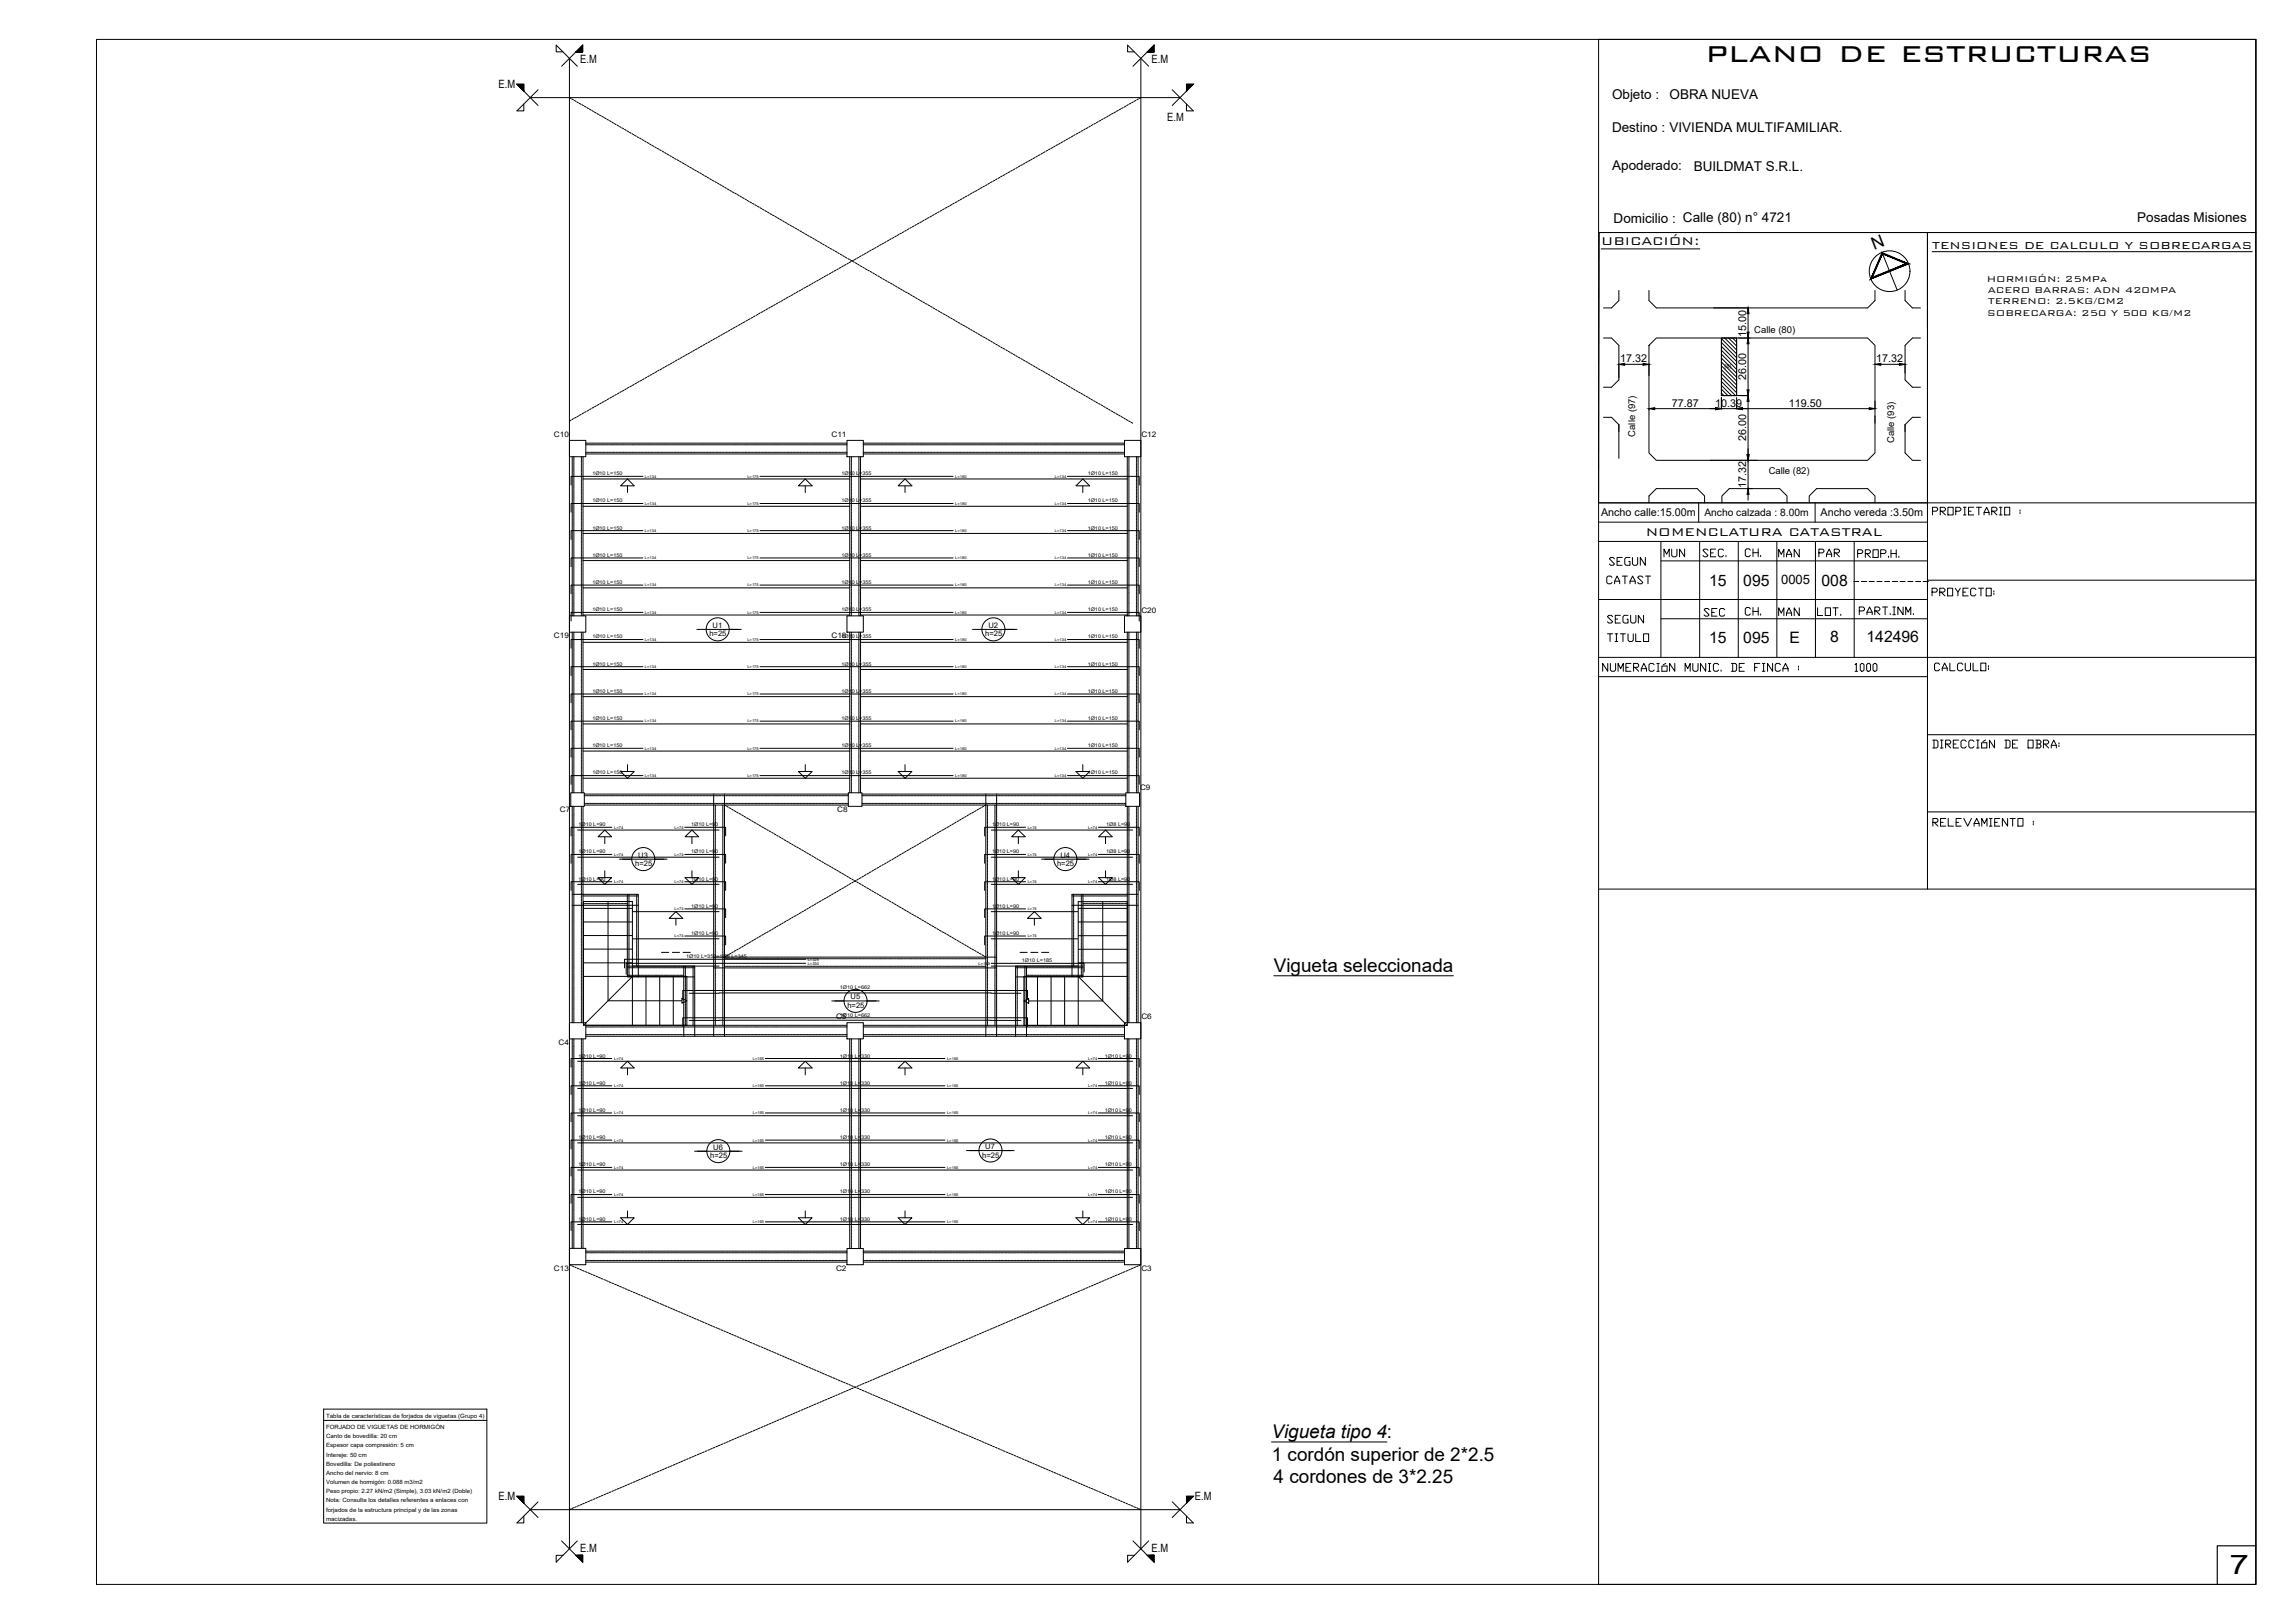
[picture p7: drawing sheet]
<svg xmlns="http://www.w3.org/2000/svg" width="594mm" height="420mm" viewBox="0 0 594 420" stroke-linecap="round" stroke-linejoin="round" font-family="sans-serif">
<defs><g id="words">
<text font-size="9.7" x="441.6" y="16.1">plano de estructuras</text>
<text font-size="7" x="577.1" y="407.5">7</text>
<g font-size="5.3">
<text x="429.7" y="145.3">MUN</text>
<text x="439.6" y="145.3">SEC.</text>
<text x="450.5" y="145.3">CH.</text>
<text x="469.5" y="145.3">PAR</text>
<text x="414.9" y="152.4">CATAST</text>
<text x="498.8" y="155.6">PROYECTO:</text>
<text x="439.9" y="160.9">SEC</text>
<text x="450.5" y="160.5">CH.</text>
<text x="414.9" y="162.6">SEGUN</text>
<text x="413.8" y="175">NUMERACIÓN MUNIC. DE FINCA : 1000</text>
<text x="499.5" y="175">CALCULO:</text>
<text x="499.2" y="215.2">RELEVAMIENTO :</text>
</g>
<g font-size="4.9">
<text x="499.2" y="134.4">PROPIETARIO :</text>
<text x="415.2" y="147.5">SEGUN</text>
<text x="459.3" y="145.3">MAN</text>
<text x="459.3" y="160.5">MAN</text>
<text x="469.2" y="160.5">LOT.</text>
<text x="414.9" y="167.2">TITULO</text>
<text x="499.2" y="194.7">DIRECCIÓN DE OBRA:</text>
<text x="329.7" y="251.6">Vigueta seleccionada</text>
<text x="329.1" y="372.3">Vigueta tipo 4:</text>
<text x="329.2" y="378.1">1 cordón superior de 2*2.5</text>
<text x="329.7" y="384">4 cordones de 3*2.25</text>
</g>
<text font-size="4.5" x="485.1" y="64.7" transform="rotate(-22 485.1 64.7)">N</text>
<g font-size="4.1">
<text x="442.4" y="151.6">15</text>
<text x="451.3" y="151.6">095</text>
<text x="471.5" y="151.7">008</text>
<text x="442.4" y="166.6">15</text>
<text x="451.3" y="166.6">095</text>
<text x="463.2" y="166.6">E</text>
<text x="473.8" y="166.2">8</text>
<text x="483.2" y="166.1">142496</text>
</g>
<g font-size="3.9">
<text x="414.5" y="63.5">UBICACIÓN:</text>
<text x="426" y="138.8">NOMENCLATURA CATASTRAL</text>
</g>
<g font-size="3.5">
<text x="417.3" y="25.7">Objeto :</text>
<text x="432.2" y="25.5">OBRA NUEVA</text>
<text x="417.3" y="34.3">Destino : VIVIENDA MULTIFAMILIAR.</text>
<text x="417.3" y="43.9">Apoderado:</text>
<text x="438.4" y="44.2">BUILDMAT S.R.L.</text>
<text x="417.7" y="57.7">Domicilio : Calle (80) n° 4721</text>
<text x="553.3" y="57.4">Posadas Misiones</text>
<text x="500.2" y="64.3">TENSIONES DE CALCULO Y SOBRECARGAS</text>
</g>
<text font-size="3.4" x="461.1" y="151.3">0005</text>
<g font-size="3">
<text x="150.2" y="16.4">E.M</text>
<text x="298.1" y="16.4">E.M</text>
<text x="129.1" y="22.7">E.M</text>
<text x="302.1" y="31.4">E.M</text>
<text x="129.1" y="388.2">E.M</text>
<text x="309.3" y="388.2">E.M</text>
<text x="150.2" y="401.8">E.M</text>
<text x="298.1" y="401.8">E.M</text>
</g>
<g font-size="2.9">
<text x="514.3" y="73.1">HORMIGÓN: 25MPa</text>
<text x="514.6" y="75.9">ACERO BARRAS: ADN 420MPA</text>
<text x="514.3" y="81.7">SOBRECARGA: 250 Y 500 KG/M2</text>
<text x="514.6" y="78.8">TERRENO: 2.5KG/CM2</text>
</g>
<g font-size="2.8">
<text x="452" y="87.2" transform="rotate(-90 452 87.2)">15.00</text>
<text x="419.4" y="93.8">17.32</text>
<text x="485.7" y="93.8">17.32</text>
<text x="452" y="98.4" transform="rotate(-90 452 98.4)">26.00</text>
<text x="432.7" y="105.2">77.87</text>
<text x="444" y="105.2">10.39</text>
<text x="463.1" y="105.2">119.50</text>
<text x="452" y="114.3" transform="rotate(-90 452 114.3)">26.00</text>
<text x="452" y="126.4" transform="rotate(-90 452 126.4)">17.32</text>
<text x="414.4" y="133.5">Ancho calle:15.00m</text>
<text x="471.3" y="133.5">Ancho vereda :3.50m</text>
</g>
<text font-size="2.7" x="441.2" y="133.5">Ancho calzada : 8.00m</text>
<text font-size="2.6" x="478.7" y="151.7">----------</text>
<g font-size="2.5">
<text x="454.1" y="86.1">Calle (80)</text>
<text x="423.3" y="113" transform="rotate(-90 423.3 113)">Calle (97)</text>
<text x="490.3" y="114.7" transform="rotate(-90 490.3 114.7)">Calle (93)</text>
<text x="457.8" y="122.8">Calle (82)</text>
</g>
<g font-size="2">
<text x="143.4" y="113.2">C10</text>
<text x="215.2" y="113.2">C11</text>
<text x="295.4" y="113.2">C12</text>
<text x="295.4" y="158.6">C20</text>
<text x="143.4" y="165.2">C19</text>
<text x="183.6" y="164.7">h=25</text>
<text x="184.5" y="162.6">U1</text>
<text x="215.2" y="165.2">C18</text>
<text x="255" y="164.7">h=25</text>
<text x="255.9" y="162.6">U2</text>
<text x="295.1" y="204.4">C9</text>
<text x="144.9" y="210.3">C7</text>
<text x="216.7" y="210.3">C8</text>
<text x="164.4" y="224.2">h=25</text>
<text x="165.2" y="222">U3</text>
<text x="273.6" y="224.2">h=25</text>
<text x="274.5" y="222">U4</text>
<text x="216.4" y="263.9">C5</text>
<text x="219.4" y="260.9">h=25</text>
<text x="220.2" y="258.7">U5</text>
<text x="295.4" y="263.9">C6</text>
<text x="144.6" y="270.5">C4</text>
<text x="183.8" y="299.8">h=25</text>
<text x="184.6" y="297.6">U6</text>
<text x="254.2" y="299.7">h=25</text>
<text x="255" y="297.5">U7</text>
<text x="143.4" y="329">C13</text>
<text x="216.4" y="329">C2</text>
<text x="295.4" y="329">C3</text>
</g>
<g font-size="1.5">
<text x="446.4" y="95.2">(8)</text>
<text x="84.4" y="367.1">Tabla de características de forjados de viguetas (Grupo 4)</text>
<text x="84.4" y="370">FORJADO DE VIGUETAS DE HORMIGÓN</text>
<text x="84.4" y="372.3">Canto de bovedilla: 20 cm</text>
<text x="84.4" y="374.7">Espesor capa compresión: 5 cm</text>
<text x="84.4" y="377.1">Intereje: 50 cm</text>
<text x="84.4" y="379.4">Bovedilla: De poliestireno</text>
<text x="84.4" y="381.8">Ancho del nervio: 8 cm</text>
<text x="84.4" y="384.2">Volumen de hormigón: 0.088 m3/m2</text>
<text x="84.4" y="386.6">Peso propio: 2.27 kN/m2 (Simple), 3.03 kN/m2 (Doble)</text>
<text x="84.4" y="389">Nota: Consulte los detalles referentes a enlaces con</text>
<text x="84.4" y="391.3">forjados de la estructura principal y de las zonas</text>
<text x="84.4" y="393.7">macizadas.</text>
</g>
<g font-size="1.3">
<text x="153.3" y="123">1Ø10 L=150</text>
<text x="217.8" y="123">1Ø10 L=355</text>
<text x="281.6" y="123">1Ø10 L=150</text>
<text x="153.3" y="130">1Ø10 L=150</text>
<text x="217.8" y="130">1Ø10 L=355</text>
<text x="281.6" y="130">1Ø10 L=150</text>
<text x="153.3" y="137.1">1Ø10 L=150</text>
<text x="217.8" y="137.1">1Ø10 L=355</text>
<text x="281.6" y="137.1">1Ø10 L=150</text>
<text x="153.3" y="144.1">1Ø10 L=150</text>
<text x="217.8" y="144.1">1Ø10 L=355</text>
<text x="281.6" y="144.1">1Ø10 L=150</text>
<text x="153.3" y="151.2">1Ø10 L=150</text>
<text x="217.8" y="151.2">1Ø10 L=355</text>
<text x="281.6" y="151.2">1Ø10 L=150</text>
<text x="153.3" y="158.2">1Ø10 L=150</text>
<text x="217.8" y="158.2">1Ø10 L=355</text>
<text x="281.6" y="158.2">1Ø10 L=150</text>
<text x="153.3" y="165.3">1Ø10 L=150</text>
<text x="217.8" y="165.3">1Ø10 L=355</text>
<text x="281.6" y="165.3">1Ø10 L=150</text>
<text x="153.3" y="172.3">1Ø10 L=150</text>
<text x="217.8" y="172.3">1Ø10 L=355</text>
<text x="281.6" y="172.3">1Ø10 L=150</text>
<text x="153.3" y="179.4">1Ø10 L=150</text>
<text x="217.8" y="179.4">1Ø10 L=355</text>
<text x="281.6" y="179.4">1Ø10 L=150</text>
<text x="153.3" y="186.4">1Ø10 L=150</text>
<text x="217.8" y="186.4">1Ø10 L=355</text>
<text x="281.6" y="186.4">1Ø10 L=150</text>
<text x="153.3" y="193.5">1Ø10 L=150</text>
<text x="217.8" y="193.5">1Ø10 L=355</text>
<text x="281.6" y="193.5">1Ø10 L=150</text>
<text x="153.3" y="200.5">1Ø10 L=150</text>
<text x="217.8" y="200.5">1Ø10 L=355</text>
<text x="281.6" y="200.5">1Ø10 L=150</text>
<text x="149.7" y="213.9">1Ø10 L=90</text>
<text x="178.9" y="213.9">1Ø10 L=90</text>
<text x="256.8" y="213.9">1Ø10 L=90</text>
<text x="286.3" y="213.9">1Ø8 L=90</text>
<text x="149.7" y="220.9">1Ø10 L=90</text>
<text x="178.9" y="220.9">1Ø10 L=90</text>
<text x="256.8" y="220.9">1Ø10 L=90</text>
<text x="286.3" y="220.9">1Ø8 L=90</text>
<text x="149.7" y="228">1Ø10 L=90</text>
<text x="178.9" y="228">1Ø10 L=90</text>
<text x="256.8" y="228">1Ø10 L=90</text>
<text x="286.3" y="228">1Ø8 L=90</text>
<text x="178.9" y="235">1Ø10 L=90</text>
<text x="256.8" y="235">1Ø10 L=90</text>
<text x="178.9" y="242.1">1Ø10 L=90</text>
<text x="256.8" y="242.1">1Ø10 L=90</text>
<text x="177.6" y="248">1Ø10 L=350+1Ø8 L=345</text>
<text x="264.5" y="249.1">1Ø10 L=185</text>
<text x="217.4" y="256.2">1Ø10 L=662</text>
<text x="217.4" y="263.2">1Ø10 L=662</text>
<text x="149.7" y="273.8">1Ø10 L=90</text>
<text x="217.4" y="273.8">1Ø10 L=330</text>
<text x="286" y="273.8">1Ø10 L=90</text>
<text x="149.7" y="280.8">1Ø10 L=90</text>
<text x="217.4" y="280.8">1Ø10 L=330</text>
<text x="286" y="280.8">1Ø10 L=90</text>
<text x="149.7" y="287.8">1Ø10 L=90</text>
<text x="217.4" y="287.8">1Ø10 L=330</text>
<text x="286" y="287.8">1Ø10 L=90</text>
<text x="149.7" y="294.9">1Ø10 L=90</text>
<text x="217.4" y="294.9">1Ø10 L=330</text>
<text x="286" y="294.9">1Ø10 L=90</text>
<text x="149.7" y="301.9">1Ø10 L=90</text>
<text x="217.4" y="301.9">1Ø10 L=330</text>
<text x="286" y="301.9">1Ø10 L=90</text>
<text x="149.7" y="308.9">1Ø10 L=90</text>
<text x="217.4" y="308.9">1Ø10 L=330</text>
<text x="286" y="308.9">1Ø10 L=90</text>
<text x="149.7" y="316">1Ø10 L=90</text>
<text x="217.4" y="316">1Ø10 L=330</text>
<text x="286" y="316">1Ø10 L=90</text>
</g>
<g font-size="1">
<text x="167" y="123.7">L=134</text>
<text x="193.5" y="123.7">L=175</text>
<text x="247.3" y="123.7">L=180</text>
<text x="273" y="123.7">L=134</text>
<text x="167" y="130.7">L=134</text>
<text x="193.5" y="130.7">L=175</text>
<text x="247.3" y="130.7">L=180</text>
<text x="273" y="130.7">L=134</text>
<text x="167" y="137.8">L=134</text>
<text x="193.5" y="137.8">L=175</text>
<text x="247.3" y="137.8">L=180</text>
<text x="273" y="137.8">L=134</text>
<text x="167" y="144.8">L=134</text>
<text x="193.5" y="144.8">L=175</text>
<text x="247.3" y="144.8">L=180</text>
<text x="273" y="144.8">L=134</text>
<text x="167" y="151.8">L=134</text>
<text x="193.5" y="151.8">L=175</text>
<text x="247.3" y="151.8">L=180</text>
<text x="273" y="151.8">L=134</text>
<text x="167" y="158.9">L=134</text>
<text x="193.5" y="158.9">L=175</text>
<text x="247.3" y="158.9">L=180</text>
<text x="273" y="158.9">L=134</text>
<text x="167" y="165.9">L=134</text>
<text x="193.5" y="165.9">L=175</text>
<text x="247.3" y="165.9">L=180</text>
<text x="273" y="165.9">L=134</text>
<text x="167" y="173">L=134</text>
<text x="193.5" y="173">L=175</text>
<text x="247.3" y="173">L=180</text>
<text x="273" y="173">L=134</text>
<text x="167" y="180">L=134</text>
<text x="193.5" y="180">L=175</text>
<text x="247.3" y="180">L=180</text>
<text x="273" y="180">L=134</text>
<text x="167" y="187">L=134</text>
<text x="193.5" y="187">L=175</text>
<text x="247.3" y="187">L=180</text>
<text x="273" y="187">L=134</text>
<text x="167" y="194.1">L=134</text>
<text x="193.5" y="194.1">L=175</text>
<text x="247.3" y="194.1">L=180</text>
<text x="273" y="194.1">L=134</text>
<text x="167" y="201.1">L=134</text>
<text x="193.5" y="201.1">L=175</text>
<text x="247.3" y="201.1">L=180</text>
<text x="273" y="201.1">L=134</text>
<text x="159" y="214.5">L=74</text>
<text x="174.6" y="214.5">L=74</text>
<text x="266" y="214.5">L=74</text>
<text x="281.7" y="214.5">L=74</text>
<text x="159" y="221.6">L=74</text>
<text x="174.6" y="221.6">L=74</text>
<text x="266" y="221.6">L=74</text>
<text x="281.7" y="221.6">L=74</text>
<text x="159" y="228.6">L=74</text>
<text x="174.6" y="228.6">L=74</text>
<text x="266" y="228.6">L=74</text>
<text x="281.7" y="228.6">L=74</text>
<text x="174.6" y="235.6">L=74</text>
<text x="266" y="235.6">L=74</text>
<text x="174.6" y="242.7">L=74</text>
<text x="266" y="242.7">L=74</text>
<text x="209.1" y="249.7">L=330</text>
<text x="209.1" y="248.7">L=329</text>
<text x="253.3" y="249.7">L=169</text>
<text x="159" y="274.4">L=74</text>
<text x="194.9" y="274.4">L=165</text>
<text x="245.2" y="274.4">L=165</text>
<text x="281.7" y="274.4">L=74</text>
<text x="159" y="281.4">L=74</text>
<text x="194.9" y="281.4">L=165</text>
<text x="245.2" y="281.4">L=165</text>
<text x="281.7" y="281.4">L=74</text>
<text x="159" y="288.5">L=74</text>
<text x="194.9" y="288.5">L=165</text>
<text x="245.2" y="288.5">L=165</text>
<text x="281.7" y="288.5">L=74</text>
<text x="159" y="295.5">L=74</text>
<text x="194.9" y="295.5">L=165</text>
<text x="245.2" y="295.5">L=165</text>
<text x="281.7" y="295.5">L=74</text>
<text x="159" y="302.6">L=74</text>
<text x="194.9" y="302.6">L=165</text>
<text x="245.2" y="302.6">L=165</text>
<text x="281.7" y="302.6">L=74</text>
<text x="159" y="309.6">L=74</text>
<text x="194.9" y="309.6">L=165</text>
<text x="245.2" y="309.6">L=165</text>
<text x="281.7" y="309.6">L=74</text>
<text x="159" y="316.7">L=74</text>
<text x="194.9" y="316.7">L=165</text>
<text x="245.2" y="316.7">L=165</text>
<text x="281.7" y="316.7">L=74</text>
</g>
</g></defs>
<!-- layer: VIG_CARAS -->
<g fill="none" stroke="#000" stroke-width=".26">
<path d="M148.1 118.2v41.2M150.9 118.2v41.2M151.6 114.7h67.6M151.6 117.5h67.6M220 118.2v41.2M222.8 118.2v41.2M223.5 114.7h67.6M223.5 117.5h67.6M291.8 118.2v41.2M294.6 118.2v41.2M148.1 163.7v41.5M150.9 163.7v41.5"/>
<path d="M220 163.7v41.5M222.8 163.7v41.5M291.8 163.7v41.5M294.6 163.7v41.5M148.1 208.7v56.1M150.9 208.7v56.1M151.3 205.6h68.3M151.3 208.4h68.3M184.7 205.6v62.7M187.5 205.6v62.7M223.1 205.6h68.3M223.1 208.4h68.3"/>
<path d="M255.2 205.6v62.7M258 205.6v62.7M291.8 208.7v56.1M294.6 208.7v56.1M148.1 231.5h17.1v21.4M148.1 234.4h17.1M162.4 231.5v21.4h17.4M277.5 234.4h17.1M280.3 231.5v21.4h-17.4M294.6 231.5h-17.1v21.4M162.4 250.1h17.4v18.2M177 250.1v18.2"/>
<path d="M184.7 247.8h73.3M184.7 250.6h73.3M265.7 250.1v18.2M280.3 250.1h-17.4v18.2M148.1 268.9v54.3M150.9 268.9v54.3M151.6 265.4h67.6M151.6 268.3h67.6M220 268.9v54.3M222.8 268.9v54.3M223.5 265.4h67.6M223.5 268.3h67.6"/>
<path d="M291.8 268.9v54.3M294.6 268.9v54.3M151.6 326.7h67.6M151.6 323.9h67.6M223.5 326.7h67.6M223.5 323.9h67.6"/>
</g>
<!-- layer: PILAR_HORMIGON -->
<g fill="none" stroke="#000" stroke-width=".26">
<path d="M147.4 114h4.2v4.2h-4.2zM219.2 114h4.3v4.2h-4.3zM291.1 114h4.2v4.2h-4.2zM147.4 159.4h4.2v4.3h-4.2zM219.2 159.4h4.3v4.3h-4.3zM291.1 159.4h4.2v4.3h-4.2zM147.7 205.2h3.6v3.5h-3.6zM219.6 205.2h3.5v3.5h-3.5zM291.4 205.2h3.6v3.5h-3.6zM147.4 264.8h4.2v4.1h-4.2zM219.2 264.8h4.3v4.1h-4.3zM291.1 264.8h4.2v4.1h-4.2z"/>
<path d="M147.4 323.2h4.2v4.2h-4.2zM219.2 323.2h4.3v4.2h-4.3zM291.1 323.2h4.2v4.2h-4.2z"/>
</g>
<!-- layer: PA_NERV_UNI -->
<g fill="none" stroke="#000" stroke-width=".26">
<path d="M150.9 124h69.1M150.9 131.1h69.1M150.9 138.1h69.1M222.8 124h69M222.8 131.1h69M222.8 138.1h69M150.9 145.1h69.1M150.9 152.2h69.1M150.9 159.2h69.1M222.8 145.1h69M222.8 152.2h69M222.8 159.2h69"/>
<path d="M150.9 166.3h69.1M150.9 173.3h69.1M222.8 166.3h69M222.8 173.3h69M150.9 180.3h69.1M150.9 187.4h69.1M150.9 194.4h69.1M222.8 180.3h69M222.8 187.4h69M222.8 194.4h69M149.5 214.9h36.6M150.9 201.5h69.1"/>
<path d="M222.8 201.5h69M256.6 214.9h36.6M149.5 221.9h36.6M149.5 228.9h36.6M163.8 236h22.3M256.6 221.9h36.6M256.6 228.9h36.6M256.6 236h22.3M163.8 243h22.3M163.8 250.1h22.3M178.4 257.1h7.7M186.1 257h70.5"/>
<path d="M256.6 243h22.3M256.6 250.1h22.3M256.6 257.1h7.7M149.5 274.7h143.7M178.4 264.2h7.7M186.1 264.1h70.5M256.6 264.2h7.7M149.5 281.8h143.7M149.5 288.8h143.7M149.5 295.9h143.7M149.5 302.9h143.7M149.5 310h143.7"/>
<path d="M149.5 317h143.7"/>
</g>
<!-- layer: PA_GRAF_HUEC -->
<g fill="none" stroke="#000" stroke-width=".26">
<path d="M147.4 25.3l.4 .2M148 25.6l.5 .3M148.7 26l.4 .2M149.3 26.4l.4 .2M149.9 26.8l.5 .2M150.6 27.1l.4 .2M151.3 27.5l.4 .2M151.9 27.9l.5 .2M152.6 28.2l.4 .3M153.2 28.6l.4 .3M153.8 29l.5 .3M154.5 29.4l.4 .2"/>
<path d="M155.2 29.8l.4 .2M155.8 30.1l.5 .3M156.5 30.5l.4 .2M157.1 30.9l.4 .2M157.8 31.2l.4 .3M158.4 31.6l.4 .3M159 32l.5 .3M159.7 32.4l.4 .2M160.4 32.8l.4 .2M161 33.1l.4 .3M161.7 33.5l.4 .2M162.3 33.9l.4 .2"/>
<path d="M162.9 34.2l.5 .3M163.6 34.6l.4 .3M164.3 35l.4 .3M164.9 35.4l.4 .2M165.6 35.7l.4 .3M166.2 36.1l.4 .3M166.8 36.5l.5 .2M167.5 36.9l.4 .2M168.1 37.3l.5 .2M168.8 37.6l.4 .3M169.5 38l.4 .3M170.1 38.4l.4 .2"/>
<path d="M170.7 38.7l.5 .3M171.4 39.1l.4 .3M172 39.5l.5 .3M172.7 39.9l.4 .2M269.9 39.7l-.4 .2M270.5 39.3l-.4 .2M271.2 38.9l-.4 .3M271.8 38.6l-.4 .2M272.5 38.2l-.5 .2M273.1 37.8l-.4 .3M273.8 37.4l-.5 .3M274.4 37.1l-.4 .2"/>
<path d="M275.1 36.7l-.4 .3M275.8 36.3l-.5 .3M276.4 36l-.4 .2M277.1 35.6l-.5 .3M277.7 35.2l-.4 .3M278.3 34.8l-.4 .3M279 34.5l-.4 .2M279.7 34.1l-.5 .3M280.3 33.7l-.4 .3M281 33.4l-.5 .2M281.6 33l-.4 .3M282.3 32.6l-.4 .3"/>
<path d="M282.9 32.3l-.4 .2M283.6 31.9l-.4 .2M284.2 31.5l-.4 .3M284.9 31.2l-.5 .2M285.5 30.8l-.4 .2M286.2 30.4l-.5 .2M286.9 30.1l-.5 .2M287.5 29.7l-.4 .2M288.2 29.3l-.5 .2M288.8 29l-.4 .2M289.5 28.6l-.5 .2M290.1 28.2l-.4 .2"/>
<path d="M290.7 27.9l-.4 .2M291.4 27.5l-.4 .2M292.1 27.1l-.5 .2M292.7 26.7l-.4 .3M293.4 26.4l-.5 .2M294 26l-.4 .2M294.7 25.6l-.4 .3M295.3 25.3l-.4 .2M173.4 40.3l.4 .2M174 40.6l.4 .3M174.6 41l.4 .3M175.3 41.4l.4 .2"/>
<path d="M175.9 41.7l.5 .3M176.6 42.1l.4 .3M177.2 42.5l.5 .3M177.9 42.9l.4 .2M178.5 43.3l.5 .2M179.2 43.6l.4 .3M179.8 44l.5 .2M180.5 44.4l.4 .2M181.1 44.7l.5 .3M181.8 45.1l.4 .3M182.4 45.5l.5 .3M183.1 45.9l.4 .2"/>
<path d="M183.7 46.3l.4 .2M184.4 46.7l.4 .2M185 47l.5 .2M185.7 47.4l.4 .2M186.3 47.8l.5 .2M187 48.1l.4 .3M187.6 48.5l.4 .3M188.3 48.9l.4 .2M188.9 49.3l.5 .2M189.6 49.7l.4 .2M190.2 50l.5 .2M190.9 50.4l.4 .2"/>
<path d="M191.5 50.8l.4 .2M192.2 51.1l.4 .3M192.8 51.5l.5 .3M193.5 51.9l.4 .3M194.1 52.3l.5 .2M194.8 52.7l.4 .2M195.4 53l.4 .3M196 53.4l.5 .2M196.7 53.8l.4 .2M197.4 54.1l.4 .3M198 54.5l.5 .3M198.7 54.9l.4 .3"/>
<path d="M199.3 55.3l.4 .2M199.9 55.7l.5 .2M200.6 56l.4 .3M201.3 56.4l.4 .2M201.9 56.8l.5 .2M202.6 57.2l.4 .2M203.2 57.5l.4 .3M203.8 57.9l.5 .3M204.5 58.3l.4 .2M205.1 58.6l.5 .3M205.8 59l.4 .3M206.5 59.4l.4 .2"/>
<path d="M207.1 59.8l.4 .2M234 60l-.4 .2M234.6 59.6l-.4 .3M235.3 59.2l-.4 .3M235.9 58.9l-.4 .2M236.6 58.5l-.5 .3M237.2 58.1l-.4 .3M237.9 57.7l-.5 .3M238.5 57.4l-.4 .3M239.2 57l-.4 .3M239.9 56.6l-.5 .3M240.5 56.3l-.4 .2"/>
<path d="M241.2 55.9l-.5 .3M241.8 55.5l-.4 .3M242.4 55.2l-.4 .2M243.1 54.8l-.4 .2M243.8 54.4l-.5 .3M244.4 54.1l-.4 .2M245.1 53.7l-.5 .2M245.7 53.3l-.4 .3M246.4 53l-.4 .2M247 52.6l-.4 .2M247.7 52.2l-.4 .3M248.3 51.9l-.4 .2"/>
<path d="M249 51.5l-.5 .2M249.6 51.1l-.4 .3M250.3 50.8l-.4 .2M251 50.4l-.5 .2M251.6 50l-.4 .2M252.3 49.6l-.5 .3M252.9 49.3l-.4 .2M253.6 48.9l-.5 .2M254.2 48.5l-.4 .3M254.8 48.2l-.4 .2M255.5 47.8l-.4 .2M256.2 47.4l-.5 .3"/>
<path d="M256.8 47l-.4 .3M257.5 46.7l-.5 .2M258.1 46.3l-.4 .3M258.8 45.9l-.4 .3M259.4 45.6l-.4 .2M260.1 45.2l-.5 .3M260.7 44.8l-.4 .3M261.4 44.5l-.5 .2M262 44.1l-.4 .2M262.7 43.7l-.4 .3M263.4 43.3l-.5 .3M264 43l-.4 .2"/>
<path d="M264.7 42.6l-.5 .2M265.3 42.2l-.4 .3M266 41.9l-.5 .2M266.6 41.5l-.4 .2M267.3 41.1l-.5 .3M267.9 40.8l-.4 .2M268.6 40.4l-.5 .2M269.2 40l-.4 .3M198.7 79.9l-.4 .3M199.4 79.5l-.4 .3M200 79.2l-.4 .3M200.7 78.8l-.5 .3"/>
<path d="M201.3 78.4l-.4 .3M202 78.1l-.5 .2M202.6 77.7l-.4 .3M203.3 77.3l-.4 .3M204 77l-.5 .2M204.6 76.6l-.4 .2M205.3 76.2l-.5 .3M205.9 75.9l-.4 .2M206.5 75.5l-.4 .2M207.2 75.1l-.4 .3M207.7 60.2l.5 .2M207.9 74.8l-.5 .2"/>
<path d="M208.4 60.5l.4 .3M208.5 74.4l-.4 .2M209 60.9l.5 .3M209.2 74l-.5 .3M209.7 61.3l.4 .2M209.8 73.7l-.4 .2M210.4 61.6l.4 .3M210.5 73.3l-.4 .2M211 62l.4 .3M211.1 72.9l-.4 .3M211.6 62.4l.5 .3M211.8 72.6l-.4 .2"/>
<path d="M212.3 62.8l.4 .2M212.4 72.2l-.4 .2M212.9 63.2l.5 .2M213.1 71.8l-.5 .3M213.6 63.5l.4 .3M213.7 71.4l-.4 .3M214.2 63.9l.5 .3M214.4 71.1l-.4 .2M214.9 64.3l.4 .2M215.1 70.7l-.5 .3M215.6 64.6l.4 .3M215.7 70.3l-.4 .3"/>
<path d="M216.2 65l.4 .3M216.4 70l-.5 .2M216.8 65.4l.5 .3M217 69.6l-.4 .3M217.5 65.8l.4 .2M217.7 69.2l-.5 .3M218.1 66.2l.5 .2M218.3 68.8l-.4 .3M218.8 66.5l.4 .3M218.9 68.5l-.4 .2M219.5 66.9l.4 .3M219.6 68.1l-.4 .3"/>
<path d="M220.1 67.3l.4 .2M220.3 67.7l-.5 .3M220.7 67.6l.4 .3M220.9 67.4l-.4 .2M221.4 68l.4 .3M221.6 67l-.5 .3M222 68.4l.5 .3M222.2 66.6l-.4 .3M222.7 68.8l.4 .2M222.9 66.3l-.4 .2M223.4 69.2l.4 .2M223.5 65.9l-.4 .2"/>
<path d="M224 69.6l.4 .2M224.2 65.5l-.5 .3M224.6 69.9l.4 .2M224.8 65.2l-.4 .2M225.3 70.3l.4 .2M225.5 64.8l-.5 .2M225.9 70.7l.5 .2M226.1 64.4l-.4 .2M226.6 71l.4 .3M226.8 64.1l-.4 .2M227.2 71.4l.5 .3M227.5 63.7l-.5 .2"/>
<path d="M227.9 71.8l.4 .3M228.1 63.3l-.4 .2M228.5 72.2l.4 .2M228.8 62.9l-.5 .3M229.2 72.6l.4 .2M229.4 62.6l-.4 .2M229.8 72.9l.5 .3M230.1 62.2l-.5 .2M230.5 73.3l.4 .2M230.7 61.8l-.4 .3M231.1 73.7l.5 .2M231.4 61.5l-.5 .2"/>
<path d="M231.8 74l.4 .3M232 61.1l-.4 .2M232.4 74.4l.5 .3M232.7 60.7l-.5 .3M233.1 74.8l.4 .3M233.3 60.4l-.4 .2M233.7 75.2l.4 .2M234.4 75.6l.4 .2M235 75.9l.5 .3M235.7 76.3l.4 .2M236.3 76.7l.5 .2M237 77l.4 .3"/>
<path d="M237.6 77.4l.4 .3M238.3 77.8l.4 .3M238.9 78.2l.5 .2M239.6 78.6l.4 .2M240.2 78.9l.5 .3M240.9 79.3l.4 .2M241.5 79.7l.4 .2M163.5 99.9l-.4 .2M164.1 99.5l-.4 .3M164.8 99.1l-.5 .3M165.4 98.8l-.4 .2M166.1 98.4l-.4 .2"/>
<path d="M166.8 98l-.5 .3M167.4 97.7l-.4 .2M168.1 97.3l-.5 .2M168.7 96.9l-.4 .3M169.4 96.6l-.5 .2M170 96.2l-.4 .2M170.6 95.8l-.4 .3M171.3 95.5l-.4 .2M172 95.1l-.5 .2M172.6 94.7l-.4 .3M173.3 94.4l-.5 .2M173.9 94l-.4 .2"/>
<path d="M174.6 93.6l-.4 .3M175.2 93.2l-.4 .3M175.9 92.9l-.4 .2M176.5 92.5l-.4 .3M177.2 92.1l-.5 .3M177.8 91.7l-.4 .3M178.5 91.4l-.4 .3M179.2 91l-.5 .3M179.8 90.6l-.4 .3M180.5 90.3l-.5 .2M181.1 89.9l-.4 .3M181.8 89.5l-.5 .3"/>
<path d="M182.4 89.2l-.4 .2M183 88.8l-.4 .2M183.7 88.4l-.4 .3M184.4 88.1l-.5 .2M185 87.7l-.4 .2M185.7 87.3l-.4 .3M186.4 87l-.5 .2M187 86.6l-.4 .2M187.6 86.2l-.4 .2M188.3 85.9l-.5 .2M188.9 85.5l-.4 .2M189.6 85.1l-.5 .2"/>
<path d="M190.2 84.8l-.4 .2M190.9 84.4l-.4 .2M191.6 84l-.5 .2M192.2 83.6l-.4 .3M192.9 83.3l-.5 .2M193.5 82.9l-.4 .2M194.2 82.5l-.5 .3M194.8 82.2l-.4 .2M195.5 81.8l-.5 .2M196.1 81.4l-.4 .3M196.8 81l-.5 .3M197.4 80.7l-.4 .2"/>
<path d="M198.1 80.3l-.4 .3M242.1 80.1l.5 .2M242.8 80.4l.4 .3M243.5 80.8l.4 .3M244.1 81.2l.5 .2M244.8 81.5l.4 .3M245.4 81.9l.4 .3M246 82.3l.5 .3M246.7 82.7l.4 .2M247.4 83.1l.4 .2M248 83.4l.5 .3M248.7 83.8l.4 .3"/>
<path d="M249.3 84.2l.4 .2M249.9 84.5l.5 .3M250.6 84.9l.4 .3M251.2 85.3l.5 .3M251.9 85.7l.4 .2M252.6 86.1l.4 .2M253.2 86.4l.4 .3M253.8 86.8l.5 .3M254.5 87.2l.4 .2M255.1 87.5l.5 .3M255.8 87.9l.4 .3M256.5 88.3l.4 .3"/>
<path d="M257.1 88.7l.4 .2M257.7 89.1l.5 .2M258.4 89.5l.4 .2M259 89.8l.5 .3M259.7 90.2l.4 .2M260.3 90.6l.5 .2M261 90.9l.4 .3M261.6 91.3l.5 .3M262.3 91.7l.4 .2M262.9 92.1l.5 .2M263.6 92.5l.4 .2M264.2 92.8l.5 .2"/>
<path d="M264.9 93.2l.4 .2M265.5 93.6l.5 .2M266.2 93.9l.4 .3M266.8 94.3l.5 .3M267.5 94.7l.4 .3M268.1 95.1l.5 .2M268.8 95.5l.4 .2M269.5 95.8l.4 .3M270.1 96.2l.4 .2M270.7 96.6l.4 .2M271.4 96.9l.4 .3M272 97.3l.5 .3"/>
<path d="M272.7 97.7l.4 .3M273.3 98.1l.5 .2M274 98.5l.4 .2M274.6 98.8l.4 .3M275.3 99.2l.4 .2M275.9 99.6l.5 .2M276.6 99.9l.4 .3M147.8 108.8l-.4 .2M148.5 108.4l-.5 .2M149.1 108l-.4 .2M149.8 107.7l-.4 .2M150.5 107.3l-.5 .2"/>
<path d="M151.1 106.9l-.4 .2M151.7 106.6l-.4 .2M152.4 106.2l-.4 .2M153 105.8l-.4 .2M153.7 105.4l-.5 .3M154.3 105.1l-.4 .2M155 104.7l-.4 .2M155.7 104.3l-.5 .3M156.3 104l-.4 .2M157 103.6l-.5 .2M157.6 103.2l-.4 .3M158.3 102.8l-.5 .3"/>
<path d="M158.9 102.5l-.4 .2M159.6 102.1l-.5 .3M160.2 101.7l-.4 .3M160.9 101.3l-.5 .3M161.5 101l-.4 .3M162.2 100.6l-.4 .3M162.8 100.2l-.4 .3M277.2 100.3l.5 .3M277.9 100.7l.4 .3M278.5 101.1l.4 .2M279.2 101.5l.4 .2M279.8 101.8l.4 .3"/>
<path d="M280.5 102.2l.4 .2M281.1 102.6l.5 .2M281.8 103l.4 .2M282.4 103.3l.4 .3M283.1 103.7l.4 .3M283.7 104.1l.4 .3M284.4 104.5l.4 .2M285 104.8l.5 .3M285.7 105.2l.4 .3M286.3 105.6l.5 .2M287 106l.4 .2M287.6 106.3l.4 .3"/>
<path d="M288.2 106.7l.5 .3M288.9 107.1l.4 .3M289.6 107.4l.4 .3M290.2 107.8l.5 .3M290.9 108.2l.4 .3M291.5 108.6l.4 .2M292.1 109l.5 .2M292.8 109.3l.4 .3M187.5 208.4l.4 .2M188.1 208.7l.4 .3M188.7 209.1l.5 .2M189.4 209.5l.4 .2"/>
<path d="M190 209.8l.5 .3M190.7 210.2l.4 .3M191.3 210.6l.5 .2M192 210.9l.4 .3M192.6 211.3l.4 .3M193.3 211.7l.4 .3M193.9 212.1l.5 .2M194.6 212.5l.4 .2M195.2 212.9l.5 .2M195.9 213.2l.4 .3M196.5 213.6l.4 .3M197.1 214l.5 .2"/>
<path d="M197.8 214.4l.4 .2M198.5 214.8l.4 .2M199.1 215.1l.4 .2M199.8 215.5l.4 .2M200.4 215.9l.4 .2M201 216.2l.5 .3M201.7 216.6l.4 .3M202.4 217l.4 .3M203 217.4l.4 .2M203.6 217.8l.5 .2M204.3 218.1l.4 .3M204.9 218.5l.5 .3"/>
<path d="M205.6 218.9l.4 .3M206.2 219.3l.5 .2M206.9 219.6l.4 .3M235.8 219.6l-.4 .3M236.5 219.3l-.4 .2M237.2 218.9l-.5 .3M237.8 218.5l-.4 .3M238.4 218.1l-.4 .3M239.1 217.8l-.5 .2M239.7 217.4l-.4 .2M240.4 217l-.5 .3M241 216.6l-.4 .3"/>
<path d="M241.7 216.2l-.5 .3M242.3 215.9l-.4 .2M243 215.5l-.5 .2M243.6 215.1l-.4 .2M244.3 214.8l-.5 .2M244.9 214.4l-.4 .2M245.6 214l-.5 .2M246.2 213.6l-.4 .3M246.8 213.2l-.4 .3M247.5 212.9l-.4 .2M248.2 212.5l-.5 .2M248.8 212.1l-.4 .2"/>
<path d="M249.4 211.7l-.4 .3M250.1 211.3l-.4 .3M250.7 210.9l-.4 .3M251.4 210.6l-.4 .2M252.1 210.2l-.5 .3M252.7 209.8l-.4 .3M253.3 209.5l-.4 .2M254 209.1l-.5 .2M254.6 208.7l-.4 .3M255.2 208.4l-.4 .2M201.5 239.6l-.5 .3M202.1 239.3l-.4 .2"/>
<path d="M202.8 238.9l-.4 .2M203.4 238.5l-.4 .3M204.1 238.1l-.5 .3M204.7 237.7l-.4 .3M205.4 237.4l-.5 .2M206 237l-.4 .2M206.7 236.6l-.5 .3M207.3 236.3l-.4 .2M207.5 220l.5 .3M208 235.9l-.5 .2M208.2 220.4l.4 .2M208.6 235.5l-.4 .3"/>
<path d="M208.8 220.8l.5 .2M209.3 235.1l-.5 .3M209.5 221.1l.4 .3M209.9 234.7l-.4 .3M210.1 221.5l.5 .3M210.6 234.4l-.5 .2M210.8 221.9l.4 .3M211.2 234l-.4 .2M211.4 222.3l.4 .2M211.8 233.6l-.4 .2M212 222.7l.5 .2M212.5 233.2l-.5 .3"/>
<path d="M212.7 223.1l.4 .2M213.1 232.8l-.4 .3M213.4 223.4l.4 .3M213.8 232.5l-.4 .2M214 223.8l.5 .2M214.5 232.1l-.5 .3M214.7 224.2l.4 .2M215.1 231.7l-.4 .3M215.3 224.5l.4 .3M215.7 231.4l-.4 .2M215.9 224.9l.5 .3M216.4 231l-.5 .2"/>
<path d="M216.6 225.3l.4 .3M217 230.6l-.4 .2M217.3 225.7l.4 .2M217.7 230.2l-.4 .3M217.9 226.1l.5 .2M218.4 229.8l-.5 .3M218.6 226.4l.4 .3M219 229.4l-.4 .3M219.2 226.8l.4 .3M219.6 229.1l-.4 .2M219.8 227.2l.5 .3M220.3 228.7l-.5 .2"/>
<path d="M220.5 227.6l.4 .2M220.9 228.3l-.4 .3M221.1 228l.5 .2M221.6 228l-.5 .2M221.8 228.3l.4 .3M222.2 227.6l-.4 .2M222.4 228.7l.5 .2M222.9 227.2l-.5 .3M223.1 229.1l.4 .2M223.5 226.8l-.4 .3M223.7 229.4l.5 .3M224.2 226.4l-.5 .3"/>
<path d="M224.4 229.8l.4 .3M224.8 226.1l-.4 .2M225 230.2l.5 .3M225.5 225.7l-.5 .2M225.7 230.6l.4 .2M226.1 225.3l-.4 .3M226.3 231l.5 .2M226.8 224.9l-.5 .3M227 231.4l.4 .2M227.4 224.5l-.4 .3M227.6 231.7l.4 .3M228 224.2l-.4 .2"/>
<path d="M228.3 232.1l.4 .3M228.7 223.8l-.4 .2M228.9 232.5l.5 .2M229.4 223.4l-.5 .3M229.6 232.8l.4 .3M230 223.1l-.4 .2M230.2 233.2l.4 .3M230.6 222.7l-.4 .2M230.9 233.6l.4 .2M231.3 222.3l-.4 .2M231.5 234l.4 .2M231.9 221.9l-.4 .3"/>
<path d="M232.2 234.4l.4 .2M232.6 221.5l-.4 .3M232.8 234.7l.5 .3M233.3 221.1l-.5 .3M233.5 235.1l.4 .3M233.9 220.8l-.4 .2M234.1 235.5l.4 .3M234.5 220.4l-.4 .2M234.7 235.9l.5 .2M235.2 220l-.5 .3M235.4 236.3l.4 .2M236.1 236.6l.4 .3"/>
<path d="M236.7 237l.5 .2M237.4 237.4l.4 .2M238 237.7l.4 .3M238.6 238.1l.5 .3M239.3 238.5l.4 .3M239.9 238.9l.5 .2M240.6 239.3l.4 .2M241.2 239.6l.5 .3M187.9 247.6l-.4 .2M188.5 247.2l-.4 .2M189.2 246.8l-.5 .3M189.8 246.4l-.4 .3"/>
<path d="M190.5 246l-.5 .3M191.1 245.7l-.4 .2M191.8 245.3l-.5 .3M192.4 244.9l-.4 .3M193 244.6l-.4 .2M193.7 244.2l-.4 .2M194.4 243.8l-.5 .3M195 243.4l-.4 .3M195.7 243l-.5 .3M196.3 242.7l-.4 .2M196.9 242.3l-.4 .2M197.6 241.9l-.5 .2"/>
<path d="M198.2 241.5l-.4 .3M198.9 241.2l-.4 .2M199.5 240.8l-.4 .2M200.2 240.4l-.4 .3M200.8 240l-.4 .3M241.9 240l.4 .3M242.5 240.4l.5 .3M243.2 240.8l.4 .2M243.8 241.2l.5 .2M244.5 241.5l.4 .3M245.1 241.9l.5 .2M245.8 242.3l.4 .2"/>
<path d="M246.4 242.7l.4 .2M247.1 243l.4 .3M247.7 243.4l.5 .3M248.4 243.8l.4 .3M249 244.2l.4 .2M249.7 244.6l.4 .2M250.3 244.9l.4 .3M251 245.3l.4 .3M251.6 245.7l.5 .2M252.3 246l.4 .3M252.9 246.4l.4 .3M253.5 246.8l.5 .3"/>
<path d="M254.2 247.2l.4 .2M254.8 247.6l.4 .2M147.4 327.4l.4 .2M148 327.7l.5 .2M148.8 328l.4 .2M149.4 328.3l.5 .2M150.1 328.6l.5 .2M150.8 328.9l.5 .2M151.5 329.2l.5 .2M152.2 329.5l.5 .2M152.9 329.8l.4 .2M153.6 330.1l.4 .1"/>
<path d="M154.3 330.4l.4 .1M154.9 330.7l.5 .1M155.6 331l.5 .1M156.3 331.3l.5 .1M157 331.6l.5 .1M157.7 331.9l.5 .1M158.4 332.1l.4 .2M159.1 332.4l.5 .2M159.8 332.7l.4 .2M160.4 333l.5 .2M161.2 333.3l.4 .2M161.8 333.6l.5 .2"/>
<path d="M162.5 333.9l.5 .2M163.2 334.2l.5 .2M163.9 334.5l.5 .2M164.6 334.8l.5 .2M165.3 335.1l.4 .2M166 335.4l.5 .2M166.7 335.7l.4 .2M167.3 336l.5 .2M168.1 336.3l.4 .2M168.7 336.6l.5 .2M169.4 336.8l.5 .3M170.1 337.1l.5 .3"/>
<path d="M170.8 337.4l.5 .3M171.5 337.7l.5 .2M172.2 338l.4 .2M172.9 338.3l.4 .2M173.6 338.6l.4 .2M174.2 338.9l.5 .2M174.9 339.2l.5 .2M175.6 339.5l.5 .2M176.3 339.8l.5 .2M266.4 339.8l-.5 .2M267.1 339.5l-.5 .2M267.8 339.2l-.5 .2"/>
<path d="M268.5 338.9l-.5 .2M269.2 338.6l-.5 .2M269.8 338.3l-.4 .2M270.6 338l-.5 .2M271.2 337.7l-.4 .2M271.9 337.4l-.5 .3M272.6 337.1l-.4 .3M273.3 336.8l-.5 .3M274 336.6l-.5 .2M274.7 336.3l-.5 .2M275.4 336l-.5 .2M276.1 335.7l-.5 .2"/>
<path d="M276.7 335.4l-.4 .2M277.4 335.1l-.4 .2M278.1 334.8l-.4 .2M278.8 334.5l-.5 .2M279.5 334.2l-.5 .2M280.2 333.9l-.5 .2M280.9 333.6l-.5 .2M281.6 333.3l-.5 .2M282.2 333l-.4 .2M283 332.7l-.5 .2M283.6 332.4l-.4 .2M284.3 332.1l-.5 .2"/>
<path d="M285 331.9l-.4 .1M285.7 331.6l-.5 .1M286.4 331.3l-.5 .1M287.1 331l-.5 .1M287.8 330.7l-.5 .1M288.5 330.4l-.5 .1M289.1 330.1l-.4 .1M289.9 329.8l-.5 .2M290.5 329.5l-.4 .2M291.2 329.2l-.5 .2M291.9 328.9l-.4 .2M292.6 328.6l-.5 .2"/>
<path d="M293.3 328.3l-.5 .2M294 328l-.5 .2M294.7 327.7l-.5 .2M295.3 327.4l-.4 .2M177 340.1l.5 .2M177.7 340.4l.4 .2M178.4 340.7l.5 .2M179.1 341l.4 .2M179.7 341.3l.5 .2M180.5 341.6l.4 .2M181.1 341.9l.5 .2M181.8 342.2l.5 .2"/>
<path d="M182.5 342.5l.5 .2M183.2 342.8l.5 .2M183.9 343.1l.5 .2M184.6 343.4l.4 .2M185.3 343.7l.5 .2M186 344l.4 .1M186.6 344.3l.5 .1M187.4 344.6l.4 .1M188 344.8l.5 .2M188.7 345.1l.5 .2M189.4 345.4l.5 .2M190.1 345.7l.5 .2"/>
<path d="M190.8 346l.5 .2M191.5 346.3l.4 .2M192.2 346.6l.4 .2M192.9 346.9l.4 .2M193.5 347.2l.5 .2M194.2 347.5l.5 .2M194.9 347.8l.5 .2M195.6 348.1l.5 .2M196.3 348.4l.5 .2M197 348.7l.4 .2M197.7 349l.5 .2M198.4 349.3l.4 .2"/>
<path d="M199.1 349.5l.4 .3M199.8 349.8l.4 .3M200.4 350.1l.5 .3M201.1 350.4l.5 .2M201.8 350.7l.5 .2M202.5 351l.5 .2M203.2 351.3l.5 .2M203.9 351.6l.4 .2M204.6 351.9l.5 .2M205.3 352.2l.4 .2M206 352.5l.4 .2M206.7 352.8l.4 .2"/>
<path d="M207.3 353.1l.5 .2M208 353.4l.5 .2M208.7 353.7l.5 .2M209.4 354l.5 .2M210.1 354.3l.5 .2M210.8 354.6l.4 .2M211.5 354.9l.4 .2M212.2 355.2l.4 .2M212.9 355.5l.4 .2M213.5 355.8l.5 .2M214.2 356.1l.5 .2M214.9 356.4l.5 .2"/>
<path d="M215.6 356.7l.5 .2M216.3 357l.4 .2M217 357.3l.5 .2M217.7 357.5l.4 .3M218.4 357.8l.4 .2M219.1 358.1l.4 .2M219.5 359.9l-.4 .2M219.8 358.4l.4 .2M220.2 359.6l-.4 .2M220.4 358.7l.5 .2M220.9 359.3l-.5 .2M221.1 359l.5 .2"/>
<path d="M221.6 359l-.5 .2M221.8 359.3l.5 .2M222.3 358.7l-.5 .2M222.5 359.6l.5 .2M223 358.4l-.5 .2M223.2 359.9l.4 .2M223.6 358.1l-.4 .2M224.4 357.8l-.5 .2M225 357.5l-.4 .3M225.7 357.3l-.4 .2M226.4 357l-.4 .2M227.1 356.7l-.4 .2"/>
<path d="M227.8 356.4l-.5 .2M228.5 356.1l-.5 .2M229.2 355.8l-.5 .2M229.9 355.5l-.5 .2M230.5 355.2l-.4 .2M231.2 354.9l-.4 .2M231.9 354.6l-.4 .2M232.6 354.3l-.4 .2M233.3 354l-.5 .2M234 353.7l-.4 .2M234.7 353.4l-.5 .2M235.4 353.1l-.5 .2"/>
<path d="M236.1 352.8l-.5 .2M236.8 352.5l-.5 .2M237.4 352.2l-.4 .2M238.1 351.9l-.4 .2M238.8 351.6l-.4 .2M239.5 351.3l-.4 .2M240.2 351l-.5 .2M240.9 350.7l-.5 .2M241.6 350.4l-.5 .2M242.3 350.1l-.5 .3M243 349.8l-.5 .3M243.6 349.5l-.4 .3"/>
<path d="M244.3 349.3l-.4 .2M245 349l-.4 .2M245.7 348.7l-.5 .2M246.4 348.4l-.4 .2M247.1 348.1l-.5 .2M247.8 347.8l-.5 .2M248.5 347.5l-.5 .2M249.2 347.2l-.5 .2M249.9 346.9l-.5 .2M250.5 346.6l-.4 .2M251.2 346.3l-.4 .2M251.9 346l-.4 .2"/>
<path d="M252.6 345.7l-.5 .2M253.3 345.4l-.4 .2M254 345.1l-.5 .2M254.7 344.8l-.5 .2M255.4 344.6l-.5 .1M256.1 344.3l-.5 .1M256.8 344l-.5 .1M257.4 343.7l-.4 .2M258.1 343.4l-.4 .2M258.8 343.1l-.4 .2M259.5 342.8l-.5 .2M260.2 342.5l-.5 .2"/>
<path d="M260.9 342.2l-.5 .2M261.6 341.9l-.5 .2M262.3 341.6l-.5 .2M262.9 341.3l-.4 .2M263.7 341l-.5 .2M264.3 340.7l-.4 .2M265 340.4l-.5 .2M265.7 340.1l-.4 .2M172.6 380l-.4 .2M173.3 379.7l-.4 .2M174 379.4l-.4 .2M174.7 379.1l-.5 .2"/>
<path d="M175.4 378.8l-.5 .2M176.1 378.5l-.5 .2M176.8 378.2l-.5 .2M177.5 377.9l-.5 .2M178.1 377.6l-.4 .2M178.9 377.3l-.5 .2M179.5 377l-.4 .2M180.2 376.7l-.5 .2M180.9 376.4l-.4 .2M181.6 376.2l-.5 .1M182.3 375.9l-.5 .1M183 375.6l-.5 .2"/>
<path d="M183.7 375.3l-.5 .2M184.4 375l-.5 .2M185 374.7l-.4 .2M185.8 374.4l-.5 .2M186.4 374.1l-.4 .2M187.1 373.8l-.5 .2M187.8 373.5l-.4 .2M188.5 373.2l-.5 .2M189.2 372.9l-.5 .2M189.9 372.6l-.5 .2M190.6 372.3l-.5 .2M191.3 372l-.5 .2"/>
<path d="M191.9 371.7l-.4 .2M192.6 371.4l-.4 .2M193.3 371.1l-.4 .2M194 370.8l-.5 .3M194.7 370.5l-.5 .3M195.4 370.2l-.5 .3M196.1 370l-.5 .2M196.8 369.7l-.5 .2M197.4 369.4l-.4 .2M198.2 369.1l-.5 .2M198.8 368.8l-.4 .2M199.5 368.5l-.4 .2"/>
<path d="M200.2 368.2l-.4 .2M200.9 367.9l-.5 .2M201.6 367.6l-.5 .2M202.3 367.3l-.5 .2M203 367l-.5 .2M203.7 366.7l-.5 .2M204.3 366.4l-.4 .2M205.1 366.1l-.5 .2M205.7 365.8l-.4 .2M206.4 365.5l-.4 .2M207.1 365.2l-.4 .2M207.8 364.9l-.5 .2"/>
<path d="M208.5 364.6l-.5 .2M209.2 364.3l-.5 .2M209.9 364l-.5 .2M210.6 363.7l-.5 .2M211.2 363.4l-.4 .2M211.9 363.1l-.4 .2M212.6 362.8l-.4 .3M213.3 362.5l-.4 .3M214 362.3l-.5 .2M214.7 362l-.5 .2M215.4 361.7l-.5 .2M216.1 361.4l-.5 .2"/>
<path d="M216.7 361.1l-.4 .2M217.5 360.8l-.5 .2M218.1 360.5l-.4 .2M218.8 360.2l-.4 .2M223.9 360.2l.5 .2M224.6 360.5l.4 .2M225.3 360.8l.4 .2M226 361.1l.4 .2M226.7 361.4l.4 .2M227.3 361.7l.5 .2M228 362l.5 .2M228.7 362.3l.5 .2"/>
<path d="M229.4 362.5l.5 .3M230.1 362.8l.4 .3M230.8 363.1l.4 .2M231.5 363.4l.4 .2M232.2 363.7l.4 .2M232.8 364l.5 .2M233.6 364.3l.4 .2M234.2 364.6l.5 .2M234.9 364.9l.5 .2M235.6 365.2l.5 .2M236.3 365.5l.5 .2M237 365.8l.4 .2"/>
<path d="M237.7 366.1l.4 .2M238.4 366.4l.4 .2M239.1 366.7l.4 .2M239.7 367l.5 .2M240.4 367.3l.5 .2M241.1 367.6l.5 .2M241.8 367.9l.5 .2M242.5 368.2l.5 .2M243.2 368.5l.4 .2M243.9 368.8l.4 .2M244.6 369.1l.4 .2M245.2 369.4l.5 .2"/>
<path d="M246 369.7l.4 .2M246.6 370l.5 .2M247.3 370.2l.5 .3M248 370.5l.5 .3M248.7 370.8l.5 .3M249.4 371.1l.5 .2M250.1 371.4l.4 .2M250.8 371.7l.4 .2M251.5 372l.4 .2M252.1 372.3l.5 .2M252.9 372.6l.4 .2M253.5 372.9l.5 .2"/>
<path d="M254.2 373.2l.5 .2M254.9 373.5l.5 .2M255.6 373.8l.5 .2M256.3 374.1l.5 .2M257 374.4l.4 .2M257.7 374.7l.4 .2M258.4 375l.4 .2M259 375.3l.5 .2M259.7 375.6l.5 .2M260.4 375.9l.5 .1M261.1 376.2l.5 .1M261.8 376.4l.5 .2"/>
<path d="M262.5 376.7l.4 .2M263.2 377l.5 .2M263.9 377.3l.4 .2M264.5 377.6l.5 .2M265.3 377.9l.4 .2M265.9 378.2l.5 .2M266.6 378.5l.5 .2M267.3 378.8l.5 .2M268 379.1l.5 .2M268.7 379.4l.5 .2M269.4 379.7l.4 .2M270.1 380l.5 .2"/>
<path d="M147.8 390.6l-.4 .2M148.5 390.3l-.5 .2M149.2 390.1l-.4 .1M149.9 389.8l-.5 .1M150.6 389.5l-.5 .1M151.3 389.2l-.5 .1M152 388.9l-.5 .1M152.7 388.6l-.5 .1M153.3 388.3l-.4 .2M154 388l-.4 .2M154.7 387.7l-.4 .2M155.4 387.4l-.5 .2"/>
<path d="M156.1 387.1l-.5 .2M156.8 386.8l-.5 .2M157.5 386.5l-.5 .2M158.2 386.2l-.5 .2M158.8 385.9l-.4 .2M159.6 385.6l-.5 .2M160.2 385.3l-.4 .2M160.9 385l-.5 .2M161.6 384.7l-.4 .2M162.3 384.4l-.5 .2M163 384.1l-.5 .2M163.7 383.8l-.5 .2"/>
<path d="M164.4 383.5l-.5 .3M165.1 383.2l-.5 .3M165.7 382.9l-.4 .3M166.5 382.7l-.5 .2M167.1 382.4l-.4 .2M167.8 382.1l-.5 .2M168.5 381.8l-.4 .2M169.2 381.5l-.5 .2M169.9 381.2l-.5 .2M170.6 380.9l-.5 .2M171.3 380.6l-.5 .2M172 380.3l-.5 .2"/>
<path d="M270.8 380.3l.4 .2M271.4 380.6l.5 .2M272.2 380.9l.4 .2M272.8 381.2l.5 .2M273.5 381.5l.5 .2M274.2 381.8l.5 .2M274.9 382.1l.5 .2M275.6 382.4l.5 .2M276.3 382.7l.4 .2M277 382.9l.4 .3M277.7 383.2l.4 .3M278.3 383.5l.5 .3"/>
<path d="M279 383.8l.5 .2M279.7 384.1l.5 .2M280.4 384.4l.5 .2M281.1 384.7l.5 .2M281.8 385l.4 .2M282.5 385.3l.5 .2M283.2 385.6l.4 .2M283.8 385.9l.5 .2M284.6 386.2l.4 .2M285.2 386.5l.5 .2M285.9 386.8l.5 .2M286.6 387.1l.5 .2"/>
<path d="M287.3 387.4l.5 .2M288 387.7l.5 .2M288.7 388l.4 .2M289.4 388.3l.5 .2M290.1 388.6l.4 .1M290.7 388.9l.5 .1M291.5 389.2l.4 .1M292.1 389.5l.5 .1M292.8 389.8l.5 .1M293.5 390.1l.5 .1M294.2 390.3l.5 .2M294.9 390.6l.4 .2"/>
</g>
<!-- layer: VIG_INT_DESC -->
<g fill="none" stroke="#000" stroke-width=".26">
<path d="M148.5 118.2v.3M148.5 118.7v.2M148.5 119v.3M148.5 119.4v.2M148.5 119.8v.2M150.5 118.2v.3M150.5 118.7v.2M150.5 119v.3M150.5 119.4v.2M150.5 119.8v.2M151.6 115.1h.2M151.6 117.1h.2"/>
<path d="M151.9 115.1h.3M151.9 117.1h.3M152.3 115.1h.3M152.3 117.1h.3M152.7 115.1h.3M152.7 117.1h.3M153.1 115.1h.2M153.1 117.1h.2M153.4 115.1h.3M153.4 117.1h.3M153.8 115.1h.3M153.8 117.1h.3"/>
<path d="M154.2 115.1h.2M154.2 117.1h.2M154.6 115.1h.2M154.6 117.1h.2M154.9 115.1h.3M154.9 117.1h.3M155.3 115.1h.3M155.3 117.1h.3M155.7 115.1h.3M155.7 117.1h.3M156 115.1h.3M156 117.1h.3"/>
<path d="M156.4 115.1h.3M156.4 117.1h.3M156.8 115.1h.3M156.8 117.1h.3M157.2 115.1h.2M157.2 117.1h.2M157.6 115.1h.2M157.6 117.1h.2M157.9 115.1h.3M157.9 117.1h.3M158.3 115.1h.3M158.3 117.1h.3"/>
<path d="M158.7 115.1h.2M158.7 117.1h.2M159 115.1h.3M159 117.1h.3M159.4 115.1h.3M159.4 117.1h.3M159.8 115.1h.3M159.8 117.1h.3M160.2 115.1h.2M160.2 117.1h.2M160.6 115.1h.2M160.6 117.1h.2"/>
<path d="M161 115.1h.2M161 117.1h.2M161.3 115.1h.2M161.3 117.1h.2M161.7 115.1h.2M161.7 117.1h.2M162.1 115.1h.2M162.1 117.1h.2M162.4 115.1h.3M162.4 117.1h.3M162.8 115.1h.3M162.8 117.1h.3"/>
<path d="M163.2 115.1h.2M163.2 117.1h.2M163.6 115.1h.2M163.6 117.1h.2M163.9 115.1h.3M163.9 117.1h.3M164.3 115.1h.2M164.3 117.1h.2M164.7 115.1h.2M164.7 117.1h.2M165.1 115.1h.2M165.1 117.1h.2"/>
<path d="M165.4 115.1h.3M165.4 117.1h.3M165.8 115.1h.3M165.8 117.1h.3M166.2 115.1h.3M166.2 117.1h.3M166.6 115.1h.2M166.6 117.1h.2M166.9 115.1h.3M166.9 117.1h.3M167.3 115.1h.3M167.3 117.1h.3"/>
<path d="M167.7 115.1h.2M167.7 117.1h.2M168.1 115.1h.2M168.1 117.1h.2M168.4 115.1h.3M168.4 117.1h.3M168.8 115.1h.3M168.8 117.1h.3M169.2 115.1h.2M169.2 117.1h.2M169.5 115.1h.3M169.5 117.1h.3"/>
<path d="M169.9 115.1h.3M169.9 117.1h.3M170.3 115.1h.3M170.3 117.1h.3M170.7 115.1h.2M170.7 117.1h.2M171.1 115.1h.2M171.1 117.1h.2M171.4 115.1h.3M171.4 117.1h.3M171.8 115.1h.2M171.8 117.1h.2"/>
<path d="M172.2 115.1h.2M172.2 117.1h.2M172.6 115.1h.2M172.6 117.1h.2M172.9 115.1h.3M172.9 117.1h.3M173.3 115.1h.3M173.3 117.1h.3M173.7 115.1h.2M173.7 117.1h.2M174.1 115.1h.2M174.1 117.1h.2"/>
<path d="M174.5 115.1h.2M174.5 117.1h.2M174.8 115.1h.2M174.8 117.1h.2M175.2 115.1h.2M175.2 117.1h.2M175.6 115.1h.2M175.6 117.1h.2M175.9 115.1h.3M175.9 117.1h.3M176.3 115.1h.3M176.3 117.1h.3"/>
<path d="M176.7 115.1h.3M176.7 117.1h.3M177.1 115.1h.2M177.1 117.1h.2M177.4 115.1h.3M177.4 117.1h.3M177.8 115.1h.3M177.8 117.1h.3M178.2 115.1h.2M178.2 117.1h.2M178.6 115.1h.2M178.6 117.1h.2"/>
<path d="M178.9 115.1h.3M178.9 117.1h.3M179.3 115.1h.3M179.3 117.1h.3M179.7 115.1h.2M179.7 117.1h.2M180 115.1h.3M180 117.1h.3M180.4 115.1h.3M180.4 117.1h.3M180.8 115.1h.3M180.8 117.1h.3"/>
<path d="M181.2 115.1h.2M181.2 117.1h.2M181.6 115.1h.2M181.6 117.1h.2M181.9 115.1h.3M181.9 117.1h.3M182.3 115.1h.2M182.3 117.1h.2M182.7 115.1h.2M182.7 117.1h.2M183 115.1h.3M183 117.1h.3"/>
<path d="M183.4 115.1h.3M183.4 117.1h.3M183.8 115.1h.3M183.8 117.1h.3M184.2 115.1h.2M184.2 117.1h.2M184.6 115.1h.2M184.6 117.1h.2M185 115.1h.2M185 117.1h.2M185.3 115.1h.2M185.3 117.1h.2"/>
<path d="M185.7 115.1h.2M185.7 117.1h.2M186.1 115.1h.2M186.1 117.1h.2M186.4 115.1h.3M186.4 117.1h.3M186.8 115.1h.3M186.8 117.1h.3M187.2 115.1h.3M187.2 117.1h.3M187.6 115.1h.2M187.6 117.1h.2"/>
<path d="M187.9 115.1h.3M187.9 117.1h.3M188.3 115.1h.3M188.3 117.1h.3M188.7 115.1h.2M188.7 117.1h.2M189.1 115.1h.2M189.1 117.1h.2M189.4 115.1h.3M189.4 117.1h.3M189.8 115.1h.3M189.8 117.1h.3"/>
<path d="M190.2 115.1h.3M190.2 117.1h.3M190.5 115.1h.3M190.5 117.1h.3M190.9 115.1h.3M190.9 117.1h.3M191.3 115.1h.3M191.3 117.1h.3M191.7 115.1h.2M191.7 117.1h.2M192.1 115.1h.2M192.1 117.1h.2"/>
<path d="M192.4 115.1h.3M192.4 117.1h.3M192.8 115.1h.3M192.8 117.1h.3M193.2 115.1h.2M193.2 117.1h.2M193.5 115.1h.3M193.5 117.1h.3M193.9 115.1h.3M193.9 117.1h.3M194.3 115.1h.3M194.3 117.1h.3"/>
<path d="M194.7 115.1h.2M194.7 117.1h.2M195.1 115.1h.2M195.1 117.1h.2M195.5 115.1h.2M195.5 117.1h.2M195.8 115.1h.2M195.8 117.1h.2M196.2 115.1h.2M196.2 117.1h.2M196.6 115.1h.2M196.6 117.1h.2"/>
<path d="M196.9 115.1h.3M196.9 117.1h.3M197.3 115.1h.3M197.3 117.1h.3M197.7 115.1h.3M197.7 117.1h.3M198.1 115.1h.2M198.1 117.1h.2M198.4 115.1h.3M198.4 117.1h.3M198.8 115.1h.3M198.8 117.1h.3"/>
<path d="M199.2 115.1h.2M199.2 117.1h.2M199.6 115.1h.2M199.6 117.1h.2M199.9 115.1h.3M199.9 117.1h.3M200.3 115.1h.3M200.3 117.1h.3M200.7 115.1h.3M200.7 117.1h.3M201 115.1h.3M201 117.1h.3"/>
<path d="M201.4 115.1h.3M201.4 117.1h.3M201.8 115.1h.3M201.8 117.1h.3M202.2 115.1h.2M202.2 117.1h.2M202.6 115.1h.2M202.6 117.1h.2M202.9 115.1h.3M202.9 117.1h.3M203.3 115.1h.3M203.3 117.1h.3"/>
<path d="M203.7 115.1h.2M203.7 117.1h.2M204 115.1h.3M204 117.1h.3M204.4 115.1h.3M204.4 117.1h.3M204.8 115.1h.3M204.8 117.1h.3M205.2 115.1h.2M205.2 117.1h.2M205.6 115.1h.2M205.6 117.1h.2"/>
<path d="M206 115.1h.2M206 117.1h.2M206.3 115.1h.2M206.3 117.1h.2M206.7 115.1h.2M206.7 117.1h.2M207.1 115.1h.2M207.1 117.1h.2M207.4 115.1h.3M207.4 117.1h.3M207.8 115.1h.3M207.8 117.1h.3"/>
<path d="M208.2 115.1h.2M208.2 117.1h.2M208.6 115.1h.2M208.6 117.1h.2M209 115.1h.2M209 117.1h.2M209.3 115.1h.2M209.3 117.1h.2M209.7 115.1h.2M209.7 117.1h.2M210.1 115.1h.2M210.1 117.1h.2"/>
<path d="M210.4 115.1h.3M210.4 117.1h.3M210.8 115.1h.3M210.8 117.1h.3M211.2 115.1h.3M211.2 117.1h.3M211.6 115.1h.2M211.6 117.1h.2M211.9 115.1h.3M211.9 117.1h.3M212.3 115.1h.3M212.3 117.1h.3"/>
<path d="M212.7 115.1h.2M212.7 117.1h.2M213.1 115.1h.2M213.1 117.1h.2M213.4 115.1h.3M213.4 117.1h.3M213.8 115.1h.3M213.8 117.1h.3M214.2 115.1h.2M214.2 117.1h.2M214.5 115.1h.3M214.5 117.1h.3"/>
<path d="M214.9 115.1h.3M214.9 117.1h.3M215.3 115.1h.3M215.3 117.1h.3M215.7 115.1h.2M215.7 117.1h.2M216.1 115.1h.2M216.1 117.1h.2M216.5 115.1h.2M216.5 117.1h.2M216.8 115.1h.2M216.8 117.1h.2"/>
<path d="M217.2 115.1h.2M217.2 117.1h.2M217.6 115.1h.2M217.6 117.1h.2M217.9 115.1h.3M217.9 117.1h.3M218.3 115.1h.3M218.3 117.1h.3M218.7 115.1h.2M218.7 117.1h.2M219.1 115.1h.1M219.1 117.1h.1"/>
<path d="M220.4 118.2v.3M220.4 118.7v.2M220.4 119v.3M220.4 119.4v.2M220.4 119.8v.2M222.3 118.2v.3M222.3 118.7v.2M222.3 119v.3M222.3 119.4v.2M222.3 119.8v.2M223.5 115.1h.1M223.5 117.1h.1"/>
<path d="M223.8 115.1h.2M223.8 117.1h.2M224.2 115.1h.2M224.2 117.1h.2M224.5 115.1h.3M224.5 117.1h.3M224.9 115.1h.3M224.9 117.1h.3M225.3 115.1h.2M225.3 117.1h.2M225.6 115.1h.3M225.6 117.1h.3"/>
<path d="M226 115.1h.3M226 117.1h.3M226.4 115.1h.3M226.4 117.1h.3M226.8 115.1h.2M226.8 117.1h.2M227.2 115.1h.2M227.2 117.1h.2M227.5 115.1h.3M227.5 117.1h.3M227.9 115.1h.3M227.9 117.1h.3"/>
<path d="M228.3 115.1h.2M228.3 117.1h.2M228.6 115.1h.3M228.6 117.1h.3M229 115.1h.3M229 117.1h.3M229.4 115.1h.3M229.4 117.1h.3M229.8 115.1h.2M229.8 117.1h.2M230.2 115.1h.2M230.2 117.1h.2"/>
<path d="M230.5 115.1h.3M230.5 117.1h.3M230.9 115.1h.2M230.9 117.1h.2M231.3 115.1h.2M231.3 117.1h.2M231.6 115.1h.3M231.6 117.1h.3M232 115.1h.3M232 117.1h.3M232.4 115.1h.3M232.4 117.1h.3"/>
<path d="M232.8 115.1h.2M232.8 117.1h.2M233.2 115.1h.2M233.2 117.1h.2M233.5 115.1h.3M233.5 117.1h.3M233.9 115.1h.2M233.9 117.1h.2M234.3 115.1h.2M234.3 117.1h.2M234.7 115.1h.2M234.7 117.1h.2"/>
<path d="M235 115.1h.3M235 117.1h.3M235.4 115.1h.3M235.4 117.1h.3M235.8 115.1h.3M235.8 117.1h.3M236.1 115.1h.3M236.1 117.1h.3M236.5 115.1h.3M236.5 117.1h.3M236.9 115.1h.3M236.9 117.1h.3"/>
<path d="M237.3 115.1h.2M237.3 117.1h.2M237.7 115.1h.2M237.7 117.1h.2M238 115.1h.3M238 117.1h.3M238.4 115.1h.3M238.4 117.1h.3M238.8 115.1h.2M238.8 117.1h.2M239.1 115.1h.3M239.1 117.1h.3"/>
<path d="M239.5 115.1h.3M239.5 117.1h.3M239.9 115.1h.3M239.9 117.1h.3M240.3 115.1h.2M240.3 117.1h.2M240.7 115.1h.2M240.7 117.1h.2M241 115.1h.3M241 117.1h.3M241.4 115.1h.2M241.4 117.1h.2"/>
<path d="M241.8 115.1h.2M241.8 117.1h.2M242.1 115.1h.3M242.1 117.1h.3M242.5 115.1h.3M242.5 117.1h.3M242.9 115.1h.3M242.9 117.1h.3M243.3 115.1h.2M243.3 117.1h.2M243.7 115.1h.2M243.7 117.1h.2"/>
<path d="M244.1 115.1h.2M244.1 117.1h.2M244.4 115.1h.2M244.4 117.1h.2M244.8 115.1h.2M244.8 117.1h.2M245.2 115.1h.2M245.2 117.1h.2M245.5 115.1h.3M245.5 117.1h.3M245.9 115.1h.3M245.9 117.1h.3"/>
<path d="M246.3 115.1h.2M246.3 117.1h.2M246.7 115.1h.2M246.7 117.1h.2M247 115.1h.3M247 117.1h.3M247.4 115.1h.2M247.4 117.1h.2M247.8 115.1h.2M247.8 117.1h.2M248.2 115.1h.2M248.2 117.1h.2"/>
<path d="M248.5 115.1h.3M248.5 117.1h.3M248.9 115.1h.3M248.9 117.1h.3M249.3 115.1h.2M249.3 117.1h.2M249.6 115.1h.3M249.6 117.1h.3M250 115.1h.3M250 117.1h.3M250.4 115.1h.3M250.4 117.1h.3"/>
<path d="M250.8 115.1h.2M250.8 117.1h.2M251.2 115.1h.2M251.2 117.1h.2M251.5 115.1h.3M251.5 117.1h.3M251.9 115.1h.2M251.9 117.1h.2M252.3 115.1h.2M252.3 117.1h.2M252.6 115.1h.3M252.6 117.1h.3"/>
<path d="M253 115.1h.3M253 117.1h.3M253.4 115.1h.3M253.4 117.1h.3M253.8 115.1h.2M253.8 117.1h.2M254.2 115.1h.2M254.2 117.1h.2M254.6 115.1h.2M254.6 117.1h.2M254.9 115.1h.2M254.9 117.1h.2"/>
<path d="M255.3 115.1h.2M255.3 117.1h.2M255.7 115.1h.2M255.7 117.1h.2M256 115.1h.3M256 117.1h.3M256.4 115.1h.3M256.4 117.1h.3M256.8 115.1h.2M256.8 117.1h.2M257.2 115.1h.2M257.2 117.1h.2"/>
<path d="M257.5 115.1h.3M257.5 117.1h.3M257.9 115.1h.2M257.9 117.1h.2M258.3 115.1h.2M258.3 117.1h.2M258.7 115.1h.2M258.7 117.1h.2M259 115.1h.3M259 117.1h.3M259.4 115.1h.3M259.4 117.1h.3"/>
<path d="M259.8 115.1h.2M259.8 117.1h.2M260.1 115.1h.3M260.1 117.1h.3M260.5 115.1h.3M260.5 117.1h.3M260.9 115.1h.3M260.9 117.1h.3M261.3 115.1h.2M261.3 117.1h.2M261.7 115.1h.2M261.7 117.1h.2"/>
<path d="M262 115.1h.3M262 117.1h.3M262.4 115.1h.2M262.4 117.1h.2M262.8 115.1h.2M262.8 117.1h.2M263.1 115.1h.3M263.1 117.1h.3M263.5 115.1h.3M263.5 117.1h.3M263.9 115.1h.3M263.9 117.1h.3"/>
<path d="M264.3 115.1h.2M264.3 117.1h.2M264.7 115.1h.2M264.7 117.1h.2M265 115.1h.3M265 117.1h.3M265.4 115.1h.2M265.4 117.1h.2M265.8 115.1h.2M265.8 117.1h.2M266.1 115.1h.3M266.1 117.1h.3"/>
<path d="M266.5 115.1h.3M266.5 117.1h.3M266.9 115.1h.3M266.9 117.1h.3M267.3 115.1h.2M267.3 117.1h.2M267.7 115.1h.2M267.7 117.1h.2M268 115.1h.3M268 117.1h.3M268.4 115.1h.2M268.4 117.1h.2"/>
<path d="M268.8 115.1h.2M268.8 117.1h.2M269.2 115.1h.2M269.2 117.1h.2M269.5 115.1h.3M269.5 117.1h.3M269.9 115.1h.3M269.9 117.1h.3M270.3 115.1h.3M270.3 117.1h.3M270.6 115.1h.3M270.6 117.1h.3"/>
<path d="M271 115.1h.3M271 117.1h.3M271.4 115.1h.3M271.4 117.1h.3M271.8 115.1h.2M271.8 117.1h.2M272.2 115.1h.2M272.2 117.1h.2M272.5 115.1h.3M272.5 117.1h.3M272.9 115.1h.3M272.9 117.1h.3"/>
<path d="M273.3 115.1h.2M273.3 117.1h.2M273.6 115.1h.3M273.6 117.1h.3M274 115.1h.3M274 117.1h.3M274.4 115.1h.3M274.4 117.1h.3M274.8 115.1h.2M274.8 117.1h.2M275.2 115.1h.2M275.2 117.1h.2"/>
<path d="M275.5 115.1h.3M275.5 117.1h.3M275.9 115.1h.2M275.9 117.1h.2M276.3 115.1h.2M276.3 117.1h.2M276.6 115.1h.3M276.6 117.1h.3M277 115.1h.3M277 117.1h.3M277.4 115.1h.3M277.4 117.1h.3"/>
<path d="M277.8 115.1h.2M277.8 117.1h.2M278.2 115.1h.2M278.2 117.1h.2M278.6 115.1h.2M278.6 117.1h.2M278.9 115.1h.2M278.9 117.1h.2M279.3 115.1h.2M279.3 117.1h.2M279.7 115.1h.2M279.7 117.1h.2"/>
<path d="M280 115.1h.3M280 117.1h.3M280.4 115.1h.3M280.4 117.1h.3M280.8 115.1h.3M280.8 117.1h.3M281.2 115.1h.2M281.2 117.1h.2M281.5 115.1h.3M281.5 117.1h.3M281.9 115.1h.3M281.9 117.1h.3"/>
<path d="M282.3 115.1h.2M282.3 117.1h.2M282.7 115.1h.2M282.7 117.1h.2M283 115.1h.3M283 117.1h.3M283.4 115.1h.3M283.4 117.1h.3M283.8 115.1h.2M283.8 117.1h.2M284.1 115.1h.3M284.1 117.1h.3"/>
<path d="M284.5 115.1h.3M284.5 117.1h.3M284.9 115.1h.3M284.9 117.1h.3M285.3 115.1h.2M285.3 117.1h.2M285.7 115.1h.2M285.7 117.1h.2M286 115.1h.3M286 117.1h.3M286.4 115.1h.2M286.4 117.1h.2"/>
<path d="M286.8 115.1h.2M286.8 117.1h.2M287.1 115.1h.3M287.1 117.1h.3M287.5 115.1h.3M287.5 117.1h.3M287.9 115.1h.3M287.9 117.1h.3M288.3 115.1h.2M288.3 117.1h.2M288.7 115.1h.2M288.7 117.1h.2"/>
<path d="M289.1 115.1h.2M289.1 117.1h.2M289.4 115.1h.2M289.4 117.1h.2M289.8 115.1h.2M289.8 117.1h.2M290.2 115.1h.2M290.2 117.1h.2M290.5 115.1h.3M290.5 117.1h.3M290.9 115.1h.2M290.9 117.1h.2"/>
<path d="M292.2 118.2v.3M292.2 118.7v.2M292.2 119v.3M292.2 119.4v.2M292.2 119.8v.2M294.2 118.2v.3M294.2 118.7v.2M294.2 119v.3M294.2 119.4v.2M294.2 119.8v.2M148.5 120.1v.3M148.5 120.5v.3"/>
<path d="M148.5 120.9v.3M148.5 121.3v.2M148.5 121.6v.3M148.5 122v.3M148.5 122.4v.2M148.5 122.8v.2M148.5 123.1v.3M148.5 123.5v.3M148.5 123.9v.3M148.5 124.3v.2M148.5 124.6v.3M148.5 125v.3"/>
<path d="M148.5 125.4v.2M148.5 125.8v.2M148.5 126.2v.2M148.5 126.5v.3M148.5 126.9v.2M148.5 127.3v.2M148.5 127.6v.3M148.5 128v.3M148.5 128.4v.3M148.5 128.8v.2M148.5 129.2v.2M148.5 129.5v.3"/>
<path d="M148.5 129.9v.2M148.5 130.3v.2M148.5 130.6v.3M148.5 131v.3M148.5 131.4v.3M148.5 131.8v.2M148.5 132.2v.2M148.5 132.5v.3M148.5 132.9v.2M148.5 133.3v.2M148.5 133.6v.3M148.5 134v.3"/>
<path d="M148.5 134.4v.3M148.5 134.8v.2M148.5 135.1v.3M148.5 135.5v.3M148.5 135.9v.2M148.5 136.3v.2M148.5 136.7v.2M148.5 137v.3M148.5 137.4v.2M148.5 137.8v.2M148.5 138.1v.3M148.5 138.5v.3"/>
<path d="M148.5 138.9v.2M148.5 139.3v.2M148.5 139.7v.2M150.5 120.1v.3M150.5 120.5v.3M150.5 120.9v.3M150.5 121.3v.2M150.5 121.6v.3M150.5 122v.3M150.5 122.4v.2M150.5 122.8v.2M150.5 123.1v.3"/>
<path d="M150.5 123.5v.3M150.5 123.9v.3M150.5 124.3v.2M150.5 124.6v.3M150.5 125v.3M150.5 125.4v.2M150.5 125.8v.2M150.5 126.2v.2M150.5 126.5v.3M150.5 126.9v.2M150.5 127.3v.2M150.5 127.6v.3"/>
<path d="M150.5 128v.3M150.5 128.4v.3M150.5 128.8v.2M150.5 129.2v.2M150.5 129.5v.3M150.5 129.9v.2M150.5 130.3v.2M150.5 130.6v.3M150.5 131v.3M150.5 131.4v.3M150.5 131.8v.2M150.5 132.2v.2"/>
<path d="M150.5 132.5v.3M150.5 132.9v.2M150.5 133.3v.2M150.5 133.6v.3M150.5 134v.3M150.5 134.4v.3M150.5 134.8v.2M150.5 135.1v.3M150.5 135.5v.3M150.5 135.9v.2M150.5 136.3v.2M150.5 136.7v.2"/>
<path d="M150.5 137v.3M150.5 137.4v.2M150.5 137.8v.2M150.5 138.1v.3M150.5 138.5v.3M150.5 138.9v.2M150.5 139.3v.2M150.5 139.7v.2M220.4 120.1v.3M220.4 120.5v.3M220.4 120.9v.3M220.4 121.3v.2"/>
<path d="M220.4 121.6v.3M220.4 122v.3M220.4 122.4v.2M220.4 122.8v.2M220.4 123.1v.3M220.4 123.5v.3M220.4 123.9v.3M220.4 124.3v.2M220.4 124.6v.3M220.4 125v.3M220.4 125.4v.2M220.4 125.8v.2"/>
<path d="M220.4 126.2v.2M220.4 126.5v.3M220.4 126.9v.2M220.4 127.3v.2M220.4 127.6v.3M220.4 128v.3M220.4 128.4v.3M220.4 128.8v.2M220.4 129.2v.2M220.4 129.5v.3M220.4 129.9v.2M220.4 130.3v.2"/>
<path d="M220.4 130.6v.3M220.4 131v.3M220.4 131.4v.3M220.4 131.8v.2M220.4 132.2v.2M220.4 132.5v.3M220.4 132.9v.2M220.4 133.3v.2M220.4 133.6v.3M220.4 134v.3M220.4 134.4v.3M220.4 134.8v.2"/>
<path d="M220.4 135.1v.3M220.4 135.5v.3M220.4 135.9v.2M220.4 136.3v.2M220.4 136.7v.2M220.4 137v.3M220.4 137.4v.2M220.4 137.8v.2M220.4 138.1v.3M220.4 138.5v.3M220.4 138.9v.2M220.4 139.3v.2"/>
<path d="M220.4 139.7v.2M222.3 120.1v.3M222.3 120.5v.3M222.3 120.9v.3M222.3 121.3v.2M222.3 121.6v.3M222.3 122v.3M222.3 122.4v.2M222.3 122.8v.2M222.3 123.1v.3M222.3 123.5v.3M222.3 123.9v.3"/>
<path d="M222.3 124.3v.2M222.3 124.6v.3M222.3 125v.3M222.3 125.4v.2M222.3 125.8v.2M222.3 126.2v.2M222.3 126.5v.3M222.3 126.9v.2M222.3 127.3v.2M222.3 127.6v.3M222.3 128v.3M222.3 128.4v.3"/>
<path d="M222.3 128.8v.2M222.3 129.2v.2M222.3 129.5v.3M222.3 129.9v.2M222.3 130.3v.2M222.3 130.6v.3M222.3 131v.3M222.3 131.4v.3M222.3 131.8v.2M222.3 132.2v.2M222.3 132.5v.3M222.3 132.9v.2"/>
<path d="M222.3 133.3v.2M222.3 133.6v.3M222.3 134v.3M222.3 134.4v.3M222.3 134.8v.2M222.3 135.1v.3M222.3 135.5v.3M222.3 135.9v.2M222.3 136.3v.2M222.3 136.7v.2M222.3 137v.3M222.3 137.4v.2"/>
<path d="M222.3 137.8v.2M222.3 138.1v.3M222.3 138.5v.3M222.3 138.9v.2M222.3 139.3v.2M222.3 139.7v.2M292.2 120.1v.3M292.2 120.5v.3M292.2 120.9v.3M292.2 121.3v.2M292.2 121.6v.3M292.2 122v.3"/>
<path d="M292.2 122.4v.2M292.2 122.8v.2M292.2 123.1v.3M292.2 123.5v.3M292.2 123.9v.3M292.2 124.3v.2M292.2 124.6v.3M292.2 125v.3M292.2 125.4v.2M292.2 125.8v.2M292.2 126.2v.2M292.2 126.5v.3"/>
<path d="M292.2 126.9v.2M292.2 127.3v.2M292.2 127.6v.3M292.2 128v.3M292.2 128.4v.3M292.2 128.8v.2M292.2 129.2v.2M292.2 129.5v.3M292.2 129.9v.2M292.2 130.3v.2M292.2 130.6v.3M292.2 131v.3"/>
<path d="M292.2 131.4v.3M292.2 131.8v.2M292.2 132.2v.2M292.2 132.5v.3M292.2 132.9v.2M292.2 133.3v.2M292.2 133.6v.3M292.2 134v.3M292.2 134.4v.3M292.2 134.8v.2M292.2 135.1v.3M292.2 135.5v.3"/>
<path d="M292.2 135.9v.2M292.2 136.3v.2M292.2 136.7v.2M292.2 137v.3M292.2 137.4v.2M292.2 137.8v.2M292.2 138.1v.3M292.2 138.5v.3M292.2 138.9v.2M292.2 139.3v.2M292.2 139.7v.2M294.2 120.1v.3"/>
<path d="M294.2 120.5v.3M294.2 120.9v.3M294.2 121.3v.2M294.2 121.6v.3M294.2 122v.3M294.2 122.4v.2M294.2 122.8v.2M294.2 123.1v.3M294.2 123.5v.3M294.2 123.9v.3M294.2 124.3v.2M294.2 124.6v.3"/>
<path d="M294.2 125v.3M294.2 125.4v.2M294.2 125.8v.2M294.2 126.2v.2M294.2 126.5v.3M294.2 126.9v.2M294.2 127.3v.2M294.2 127.6v.3M294.2 128v.3M294.2 128.4v.3M294.2 128.8v.2M294.2 129.2v.2"/>
<path d="M294.2 129.5v.3M294.2 129.9v.2M294.2 130.3v.2M294.2 130.6v.3M294.2 131v.3M294.2 131.4v.3M294.2 131.8v.2M294.2 132.2v.2M294.2 132.5v.3M294.2 132.9v.2M294.2 133.3v.2M294.2 133.6v.3"/>
<path d="M294.2 134v.3M294.2 134.4v.3M294.2 134.8v.2M294.2 135.1v.3M294.2 135.5v.3M294.2 135.9v.2M294.2 136.3v.2M294.2 136.7v.2M294.2 137v.3M294.2 137.4v.2M294.2 137.8v.2M294.2 138.1v.3"/>
<path d="M294.2 138.5v.3M294.2 138.9v.2M294.2 139.3v.2M294.2 139.7v.2M148.5 140v.3M148.5 140.4v.2M148.5 140.8v.2M148.5 141.1v.3M148.5 141.5v.3M148.5 141.9v.3M148.5 142.3v.2M148.5 142.7v.2"/>
<path d="M148.5 143v.3M148.5 143.4v.2M148.5 143.8v.2M148.5 144.1v.3M148.5 144.5v.3M148.5 144.9v.3M148.5 145.3v.2M148.5 145.6v.3M148.5 146v.3M148.5 146.4v.2M148.5 146.8v.2M148.5 147.2v.2"/>
<path d="M148.5 147.5v.3M148.5 147.9v.2M148.5 148.3v.2M148.5 148.6v.3M148.5 149v.3M148.5 149.4v.2M148.5 149.8v.2M148.5 150.2v.2M148.5 150.5v.2M148.5 150.9v.2M148.5 151.3v.2M148.5 151.6v.3"/>
<path d="M148.5 152v.3M148.5 152.4v.3M148.5 152.8v.2M148.5 153.2v.2M148.5 153.5v.3M148.5 153.9v.2M148.5 154.3v.2M148.5 154.6v.3M148.5 155v.3M148.5 155.4v.3M148.5 155.8v.2M148.5 156.1v.3"/>
<path d="M148.5 156.5v.3M148.5 156.9v.2M148.5 157.3v.2M148.5 157.6v.3M148.5 158v.3M148.5 158.4v.3M148.5 158.8v.2M148.5 159.1v.3M150.5 140v.3M150.5 140.4v.2M150.5 140.8v.2M150.5 141.1v.3"/>
<path d="M150.5 141.5v.3M150.5 141.9v.3M150.5 142.3v.2M150.5 142.7v.2M150.5 143v.3M150.5 143.4v.2M150.5 143.8v.2M150.5 144.1v.3M150.5 144.5v.3M150.5 144.9v.3M150.5 145.3v.2M150.5 145.6v.3"/>
<path d="M150.5 146v.3M150.5 146.4v.2M150.5 146.8v.2M150.5 147.2v.2M150.5 147.5v.3M150.5 147.9v.2M150.5 148.3v.2M150.5 148.6v.3M150.5 149v.3M150.5 149.4v.2M150.5 149.8v.2M150.5 150.2v.2"/>
<path d="M150.5 150.5v.2M150.5 150.9v.2M150.5 151.3v.2M150.5 151.6v.3M150.5 152v.3M150.5 152.4v.3M150.5 152.8v.2M150.5 153.2v.2M150.5 153.5v.3M150.5 153.9v.2M150.5 154.3v.2M150.5 154.6v.3"/>
<path d="M150.5 155v.3M150.5 155.4v.3M150.5 155.8v.2M150.5 156.1v.3M150.5 156.5v.3M150.5 156.9v.2M150.5 157.3v.2M150.5 157.6v.3M150.5 158v.3M150.5 158.4v.3M150.5 158.8v.2M150.5 159.1v.3"/>
<path d="M220.4 140v.3M220.4 140.4v.2M220.4 140.8v.2M220.4 141.1v.3M220.4 141.5v.3M220.4 141.9v.3M220.4 142.3v.2M220.4 142.7v.2M220.4 143v.3M220.4 143.4v.2M220.4 143.8v.2M220.4 144.1v.3"/>
<path d="M220.4 144.5v.3M220.4 144.9v.3M220.4 145.3v.2M220.4 145.6v.3M220.4 146v.3M220.4 146.4v.2M220.4 146.8v.2M220.4 147.2v.2M220.4 147.5v.3M220.4 147.9v.2M220.4 148.3v.2M220.4 148.6v.3"/>
<path d="M220.4 149v.3M220.4 149.4v.2M220.4 149.8v.2M220.4 150.2v.2M220.4 150.5v.2M220.4 150.9v.2M220.4 151.3v.2M220.4 151.6v.3M220.4 152v.3M220.4 152.4v.3M220.4 152.8v.2M220.4 153.2v.2"/>
<path d="M220.4 153.5v.3M220.4 153.9v.2M220.4 154.3v.2M220.4 154.6v.3M220.4 155v.3M220.4 155.4v.3M220.4 155.8v.2M220.4 156.1v.3M220.4 156.5v.3M220.4 156.9v.2M220.4 157.3v.2M220.4 157.6v.3"/>
<path d="M220.4 158v.3M220.4 158.4v.3M220.4 158.8v.2M220.4 159.1v.3M222.3 140v.3M222.3 140.4v.2M222.3 140.8v.2M222.3 141.1v.3M222.3 141.5v.3M222.3 141.9v.3M222.3 142.3v.2M222.3 142.7v.2"/>
<path d="M222.3 143v.3M222.3 143.4v.2M222.3 143.8v.2M222.3 144.1v.3M222.3 144.5v.3M222.3 144.9v.3M222.3 145.3v.2M222.3 145.6v.3M222.3 146v.3M222.3 146.4v.2M222.3 146.8v.2M222.3 147.2v.2"/>
<path d="M222.3 147.5v.3M222.3 147.9v.2M222.3 148.3v.2M222.3 148.6v.3M222.3 149v.3M222.3 149.4v.2M222.3 149.8v.2M222.3 150.2v.2M222.3 150.5v.2M222.3 150.9v.2M222.3 151.3v.2M222.3 151.6v.3"/>
<path d="M222.3 152v.3M222.3 152.4v.3M222.3 152.8v.2M222.3 153.2v.2M222.3 153.5v.3M222.3 153.9v.2M222.3 154.3v.2M222.3 154.6v.3M222.3 155v.3M222.3 155.4v.3M222.3 155.8v.2M222.3 156.1v.3"/>
<path d="M222.3 156.5v.3M222.3 156.9v.2M222.3 157.3v.2M222.3 157.6v.3M222.3 158v.3M222.3 158.4v.3M222.3 158.8v.2M222.3 159.1v.3M292.2 140v.3M292.2 140.4v.2M292.2 140.8v.2M292.2 141.1v.3"/>
<path d="M292.2 141.5v.3M292.2 141.9v.3M292.2 142.3v.2M292.2 142.7v.2M292.2 143v.3M292.2 143.4v.2M292.2 143.8v.2M292.2 144.1v.3M292.2 144.5v.3M292.2 144.9v.3M292.2 145.3v.2M292.2 145.6v.3"/>
<path d="M292.2 146v.3M292.2 146.4v.2M292.2 146.8v.2M292.2 147.2v.2M292.2 147.5v.3M292.2 147.9v.2M292.2 148.3v.2M292.2 148.6v.3M292.2 149v.3M292.2 149.4v.2M292.2 149.8v.2M292.2 150.2v.2"/>
<path d="M292.2 150.5v.2M292.2 150.9v.2M292.2 151.3v.2M292.2 151.6v.3M292.2 152v.3M292.2 152.4v.3M292.2 152.8v.2M292.2 153.2v.2M292.2 153.5v.3M292.2 153.9v.2M292.2 154.3v.2M292.2 154.6v.3"/>
<path d="M292.2 155v.3M292.2 155.4v.3M292.2 155.8v.2M292.2 156.1v.3M292.2 156.5v.3M292.2 156.9v.2M292.2 157.3v.2M292.2 157.6v.3M292.2 158v.3M292.2 158.4v.3M292.2 158.8v.2M292.2 159.1v.3"/>
<path d="M294.2 140v.3M294.2 140.4v.2M294.2 140.8v.2M294.2 141.1v.3M294.2 141.5v.3M294.2 141.9v.3M294.2 142.3v.2M294.2 142.7v.2M294.2 143v.3M294.2 143.4v.2M294.2 143.8v.2M294.2 144.1v.3"/>
<path d="M294.2 144.5v.3M294.2 144.9v.3M294.2 145.3v.2M294.2 145.6v.3M294.2 146v.3M294.2 146.4v.2M294.2 146.8v.2M294.2 147.2v.2M294.2 147.5v.3M294.2 147.9v.2M294.2 148.3v.2M294.2 148.6v.3"/>
<path d="M294.2 149v.3M294.2 149.4v.2M294.2 149.8v.2M294.2 150.2v.2M294.2 150.5v.2M294.2 150.9v.2M294.2 151.3v.2M294.2 151.6v.3M294.2 152v.3M294.2 152.4v.3M294.2 152.8v.2M294.2 153.2v.2"/>
<path d="M294.2 153.5v.3M294.2 153.9v.2M294.2 154.3v.2M294.2 154.6v.3M294.2 155v.3M294.2 155.4v.3M294.2 155.8v.2M294.2 156.1v.3M294.2 156.5v.3M294.2 156.9v.2M294.2 157.3v.2M294.2 157.6v.3"/>
<path d="M294.2 158v.3M294.2 158.4v.3M294.2 158.8v.2M294.2 159.1v.3M148.5 163.7v.3M148.5 164.1v.2M148.5 164.4v.3M148.5 164.8v.3M148.5 165.2v.2M148.5 165.6v.2M148.5 165.9v.3M148.5 166.3v.3"/>
<path d="M148.5 166.7v.2M148.5 167v.3M148.5 167.4v.3M148.5 167.8v.3M148.5 168.2v.2M148.5 168.6v.2M148.5 169v.2M148.5 169.3v.2M148.5 169.7v.2M148.5 170.1v.2M148.5 170.4v.3M148.5 170.8v.3"/>
<path d="M148.5 171.2v.3M148.5 171.6v.2M148.5 172v.2M148.5 172.3v.3M148.5 172.7v.2M148.5 173.1v.2M148.5 173.4v.3M148.5 173.8v.3M148.5 174.2v.3M148.5 174.6v.2M148.5 174.9v.3M148.5 175.3v.3"/>
<path d="M148.5 175.7v.2M148.5 176.1v.2M148.5 176.4v.3M148.5 176.8v.3M148.5 177.2v.2M148.5 177.5v.3M148.5 177.9v.3M148.5 178.3v.3M148.5 178.7v.2M148.5 179.1v.2M148.5 179.5v.2M148.5 179.8v.2"/>
<path d="M150.5 163.7v.3M150.5 164.1v.2M150.5 164.4v.3M150.5 164.8v.3M150.5 165.2v.2M150.5 165.6v.2M150.5 165.9v.3M150.5 166.3v.3M150.5 166.7v.2M150.5 167v.3M150.5 167.4v.3M150.5 167.8v.3"/>
<path d="M150.5 168.2v.2M150.5 168.6v.2M150.5 169v.2M150.5 169.3v.2M150.5 169.7v.2M150.5 170.1v.2M150.5 170.4v.3M150.5 170.8v.3M150.5 171.2v.3M150.5 171.6v.2M150.5 172v.2M150.5 172.3v.3"/>
<path d="M150.5 172.7v.2M150.5 173.1v.2M150.5 173.4v.3M150.5 173.8v.3M150.5 174.2v.3M150.5 174.6v.2M150.5 174.9v.3M150.5 175.3v.3M150.5 175.7v.2M150.5 176.1v.2M150.5 176.4v.3M150.5 176.8v.3"/>
<path d="M150.5 177.2v.2M150.5 177.5v.3M150.5 177.9v.3M150.5 178.3v.3M150.5 178.7v.2M150.5 179.1v.2M150.5 179.5v.2M150.5 179.8v.2M220.4 163.7v.3M220.4 164.1v.2M220.4 164.4v.3M220.4 164.8v.3"/>
<path d="M220.4 165.2v.2M220.4 165.6v.2M220.4 165.9v.3M220.4 166.3v.3M220.4 166.7v.2M220.4 167v.3M220.4 167.4v.3M220.4 167.8v.3M220.4 168.2v.2M220.4 168.6v.2M220.4 169v.2M220.4 169.3v.2"/>
<path d="M220.4 169.7v.2M220.4 170.1v.2M220.4 170.4v.3M220.4 170.8v.3M220.4 171.2v.3M220.4 171.6v.2M220.4 172v.2M220.4 172.3v.3M220.4 172.7v.2M220.4 173.1v.2M220.4 173.4v.3M220.4 173.8v.3"/>
<path d="M220.4 174.2v.3M220.4 174.6v.2M220.4 174.9v.3M220.4 175.3v.3M220.4 175.7v.2M220.4 176.1v.2M220.4 176.4v.3M220.4 176.8v.3M220.4 177.2v.2M220.4 177.5v.3M220.4 177.9v.3M220.4 178.3v.3"/>
<path d="M220.4 178.7v.2M220.4 179.1v.2M220.4 179.5v.2M220.4 179.8v.2M222.3 163.7v.3M222.3 164.1v.2M222.3 164.4v.3M222.3 164.8v.3M222.3 165.2v.2M222.3 165.6v.2M222.3 165.9v.3M222.3 166.3v.3"/>
<path d="M222.3 166.7v.2M222.3 167v.3M222.3 167.4v.3M222.3 167.8v.3M222.3 168.2v.2M222.3 168.6v.2M222.3 169v.2M222.3 169.3v.2M222.3 169.7v.2M222.3 170.1v.2M222.3 170.4v.3M222.3 170.8v.3"/>
<path d="M222.3 171.2v.3M222.3 171.6v.2M222.3 172v.2M222.3 172.3v.3M222.3 172.7v.2M222.3 173.1v.2M222.3 173.4v.3M222.3 173.8v.3M222.3 174.2v.3M222.3 174.6v.2M222.3 174.9v.3M222.3 175.3v.3"/>
<path d="M222.3 175.7v.2M222.3 176.1v.2M222.3 176.4v.3M222.3 176.8v.3M222.3 177.2v.2M222.3 177.5v.3M222.3 177.9v.3M222.3 178.3v.3M222.3 178.7v.2M222.3 179.1v.2M222.3 179.5v.2M222.3 179.8v.2"/>
<path d="M292.2 163.7v.3M292.2 164.1v.2M292.2 164.4v.3M292.2 164.8v.3M292.2 165.2v.2M292.2 165.6v.2M292.2 165.9v.3M292.2 166.3v.3M292.2 166.7v.2M292.2 167v.3M292.2 167.4v.3M292.2 167.8v.3"/>
<path d="M292.2 168.2v.2M292.2 168.6v.2M292.2 169v.2M292.2 169.3v.2M292.2 169.7v.2M292.2 170.1v.2M292.2 170.4v.3M292.2 170.8v.3M292.2 171.2v.3M292.2 171.6v.2M292.2 172v.2M292.2 172.3v.3"/>
<path d="M292.2 172.7v.2M292.2 173.1v.2M292.2 173.4v.3M292.2 173.8v.3M292.2 174.2v.3M292.2 174.6v.2M292.2 174.9v.3M292.2 175.3v.3M292.2 175.7v.2M292.2 176.1v.2M292.2 176.4v.3M292.2 176.8v.3"/>
<path d="M292.2 177.2v.2M292.2 177.5v.3M292.2 177.9v.3M292.2 178.3v.3M292.2 178.7v.2M292.2 179.1v.2M292.2 179.5v.2M292.2 179.8v.2M294.2 163.7v.3M294.2 164.1v.2M294.2 164.4v.3M294.2 164.8v.3"/>
<path d="M294.2 165.2v.2M294.2 165.6v.2M294.2 165.9v.3M294.2 166.3v.3M294.2 166.7v.2M294.2 167v.3M294.2 167.4v.3M294.2 167.8v.3M294.2 168.2v.2M294.2 168.6v.2M294.2 169v.2M294.2 169.3v.2"/>
<path d="M294.2 169.7v.2M294.2 170.1v.2M294.2 170.4v.3M294.2 170.8v.3M294.2 171.2v.3M294.2 171.6v.2M294.2 172v.2M294.2 172.3v.3M294.2 172.7v.2M294.2 173.1v.2M294.2 173.4v.3M294.2 173.8v.3"/>
<path d="M294.2 174.2v.3M294.2 174.6v.2M294.2 174.9v.3M294.2 175.3v.3M294.2 175.7v.2M294.2 176.1v.2M294.2 176.4v.3M294.2 176.8v.3M294.2 177.2v.2M294.2 177.5v.3M294.2 177.9v.3M294.2 178.3v.3"/>
<path d="M294.2 178.7v.2M294.2 179.1v.2M294.2 179.5v.2M294.2 179.8v.2M148.5 180.2v.2M148.5 180.6v.2M148.5 180.9v.3M148.5 181.3v.3M148.5 181.7v.2M148.5 182.1v.2M148.5 182.5v.2M148.5 182.8v.2"/>
<path d="M148.5 183.2v.2M148.5 183.6v.2M148.5 183.9v.3M148.5 184.3v.3M148.5 184.7v.3M148.5 185.1v.2M148.5 185.4v.3M148.5 185.8v.3M148.5 186.2v.2M148.5 186.6v.2M148.5 186.9v.3M148.5 187.3v.3"/>
<path d="M148.5 187.7v.3M148.5 188v.3M148.5 188.4v.3M148.5 188.8v.3M148.5 189.2v.2M148.5 189.6v.2M148.5 189.9v.3M148.5 190.3v.3M148.5 190.7v.2M148.5 191.1v.2M148.5 191.4v.3M148.5 191.8v.3"/>
<path d="M148.5 192.2v.2M148.5 192.6v.2M148.5 193v.2M148.5 193.3v.2M148.5 193.7v.2M148.5 194.1v.2M148.5 194.4v.3M148.5 194.8v.3M148.5 195.2v.3M148.5 195.6v.2M148.5 195.9v.3M148.5 196.3v.3"/>
<path d="M148.5 196.7v.2M148.5 197.1v.2M148.5 197.4v.3M148.5 197.8v.3M148.5 198.2v.3M148.5 198.5v.3M148.5 198.9v.3M148.5 199.3v.3M148.5 199.7v.2M150.5 180.2v.2M150.5 180.6v.2M150.5 180.9v.3"/>
<path d="M150.5 181.3v.3M150.5 181.7v.2M150.5 182.1v.2M150.5 182.5v.2M150.5 182.8v.2M150.5 183.2v.2M150.5 183.6v.2M150.5 183.9v.3M150.5 184.3v.3M150.5 184.7v.3M150.5 185.1v.2M150.5 185.4v.3"/>
<path d="M150.5 185.8v.3M150.5 186.2v.2M150.5 186.6v.2M150.5 186.9v.3M150.5 187.3v.3M150.5 187.7v.3M150.5 188v.3M150.5 188.4v.3M150.5 188.8v.3M150.5 189.2v.2M150.5 189.6v.2M150.5 189.9v.3"/>
<path d="M150.5 190.3v.3M150.5 190.7v.2M150.5 191.1v.2M150.5 191.4v.3M150.5 191.8v.3M150.5 192.2v.2M150.5 192.6v.2M150.5 193v.2M150.5 193.3v.2M150.5 193.7v.2M150.5 194.1v.2M150.5 194.4v.3"/>
<path d="M150.5 194.8v.3M150.5 195.2v.3M150.5 195.6v.2M150.5 195.9v.3M150.5 196.3v.3M150.5 196.7v.2M150.5 197.1v.2M150.5 197.4v.3M150.5 197.8v.3M150.5 198.2v.3M150.5 198.5v.3M150.5 198.9v.3"/>
<path d="M150.5 199.3v.3M150.5 199.7v.2M220.4 180.2v.2M220.4 180.6v.2M220.4 180.9v.3M220.4 181.3v.3M220.4 181.7v.2M220.4 182.1v.2M220.4 182.5v.2M220.4 182.8v.2M220.4 183.2v.2M220.4 183.6v.2"/>
<path d="M220.4 183.9v.3M220.4 184.3v.3M220.4 184.7v.3M220.4 185.1v.2M220.4 185.4v.3M220.4 185.8v.3M220.4 186.2v.2M220.4 186.6v.2M220.4 186.9v.3M220.4 187.3v.3M220.4 187.7v.3M220.4 188v.3"/>
<path d="M220.4 188.4v.3M220.4 188.8v.3M220.4 189.2v.2M220.4 189.6v.2M220.4 189.9v.3M220.4 190.3v.3M220.4 190.7v.2M220.4 191.1v.2M220.4 191.4v.3M220.4 191.8v.3M220.4 192.2v.2M220.4 192.6v.2"/>
<path d="M220.4 193v.2M220.4 193.3v.2M220.4 193.7v.2M220.4 194.1v.2M220.4 194.4v.3M220.4 194.8v.3M220.4 195.2v.3M220.4 195.6v.2M220.4 195.9v.3M220.4 196.3v.3M220.4 196.7v.2M220.4 197.1v.2"/>
<path d="M220.4 197.4v.3M220.4 197.8v.3M220.4 198.2v.3M220.4 198.5v.3M220.4 198.9v.3M220.4 199.3v.3M220.4 199.7v.2M222.3 180.2v.2M222.3 180.6v.2M222.3 180.9v.3M222.3 181.3v.3M222.3 181.7v.2"/>
<path d="M222.3 182.1v.2M222.3 182.5v.2M222.3 182.8v.2M222.3 183.2v.2M222.3 183.6v.2M222.3 183.9v.3M222.3 184.3v.3M222.3 184.7v.3M222.3 185.1v.2M222.3 185.4v.3M222.3 185.8v.3M222.3 186.2v.2"/>
<path d="M222.3 186.6v.2M222.3 186.9v.3M222.3 187.3v.3M222.3 187.7v.3M222.3 188v.3M222.3 188.4v.3M222.3 188.8v.3M222.3 189.2v.2M222.3 189.6v.2M222.3 189.9v.3M222.3 190.3v.3M222.3 190.7v.2"/>
<path d="M222.3 191.1v.2M222.3 191.4v.3M222.3 191.8v.3M222.3 192.2v.2M222.3 192.6v.2M222.3 193v.2M222.3 193.3v.2M222.3 193.7v.2M222.3 194.1v.2M222.3 194.4v.3M222.3 194.8v.3M222.3 195.2v.3"/>
<path d="M222.3 195.6v.2M222.3 195.9v.3M222.3 196.3v.3M222.3 196.7v.2M222.3 197.1v.2M222.3 197.4v.3M222.3 197.8v.3M222.3 198.2v.3M222.3 198.5v.3M222.3 198.9v.3M222.3 199.3v.3M222.3 199.7v.2"/>
<path d="M292.2 180.2v.2M292.2 180.6v.2M292.2 180.9v.3M292.2 181.3v.3M292.2 181.7v.2M292.2 182.1v.2M292.2 182.5v.2M292.2 182.8v.2M292.2 183.2v.2M292.2 183.6v.2M292.2 183.9v.3M292.2 184.3v.3"/>
<path d="M292.2 184.7v.3M292.2 185.1v.2M292.2 185.4v.3M292.2 185.8v.3M292.2 186.2v.2M292.2 186.6v.2M292.2 186.9v.3M292.2 187.3v.3M292.2 187.7v.3M292.2 188v.3M292.2 188.4v.3M292.2 188.8v.3"/>
<path d="M292.2 189.2v.2M292.2 189.6v.2M292.2 189.9v.3M292.2 190.3v.3M292.2 190.7v.2M292.2 191.1v.2M292.2 191.4v.3M292.2 191.8v.3M292.2 192.2v.2M292.2 192.6v.2M292.2 193v.2M292.2 193.3v.2"/>
<path d="M292.2 193.7v.2M292.2 194.1v.2M292.2 194.4v.3M292.2 194.8v.3M292.2 195.2v.3M292.2 195.6v.2M292.2 195.9v.3M292.2 196.3v.3M292.2 196.7v.2M292.2 197.1v.2M292.2 197.4v.3M292.2 197.8v.3"/>
<path d="M292.2 198.2v.3M292.2 198.5v.3M292.2 198.9v.3M292.2 199.3v.3M292.2 199.7v.2M294.2 180.2v.2M294.2 180.6v.2M294.2 180.9v.3M294.2 181.3v.3M294.2 181.7v.2M294.2 182.1v.2M294.2 182.5v.2"/>
<path d="M294.2 182.8v.2M294.2 183.2v.2M294.2 183.6v.2M294.2 183.9v.3M294.2 184.3v.3M294.2 184.7v.3M294.2 185.1v.2M294.2 185.4v.3M294.2 185.8v.3M294.2 186.2v.2M294.2 186.6v.2M294.2 186.9v.3"/>
<path d="M294.2 187.3v.3M294.2 187.7v.3M294.2 188v.3M294.2 188.4v.3M294.2 188.8v.3M294.2 189.2v.2M294.2 189.6v.2M294.2 189.9v.3M294.2 190.3v.3M294.2 190.7v.2M294.2 191.1v.2M294.2 191.4v.3"/>
<path d="M294.2 191.8v.3M294.2 192.2v.2M294.2 192.6v.2M294.2 193v.2M294.2 193.3v.2M294.2 193.7v.2M294.2 194.1v.2M294.2 194.4v.3M294.2 194.8v.3M294.2 195.2v.3M294.2 195.6v.2M294.2 195.9v.3"/>
<path d="M294.2 196.3v.3M294.2 196.7v.2M294.2 197.1v.2M294.2 197.4v.3M294.2 197.8v.3M294.2 198.2v.3M294.2 198.5v.3M294.2 198.9v.3M294.2 199.3v.3M294.2 199.7v.2M148.5 200.1v.2M148.5 200.4v.3"/>
<path d="M148.5 200.8v.3M148.5 201.2v.2M148.5 201.5v.3M148.5 201.9v.3M148.5 202.3v.3M148.5 202.7v.2M148.5 203.1v.2M148.5 203.5v.2M148.5 203.8v.2M148.5 204.2v.2M148.5 204.6v.2M148.5 204.9v.3"/>
<path d="M148.5 208.7v.2M148.5 209v.3M148.5 209.4v.3M148.5 209.8v.3M148.5 210.2v.2M148.5 210.6v.2M148.5 210.9v.3M148.5 211.3v.2M148.5 211.7v.2M148.5 212v.3M148.5 212.4v.3M148.5 212.8v.3"/>
<path d="M148.5 213.2v.2M148.5 213.5v.3M148.5 213.9v.3M148.5 214.3v.2M148.5 214.7v.2M148.5 215.1v.2M148.5 215.4v.3M148.5 215.8v.3M148.5 216.2v.2M148.5 216.5v.3M148.5 216.9v.3M148.5 217.3v.3"/>
<path d="M148.5 217.7v.2M148.5 218.1v.2M148.5 218.4v.3M148.5 218.8v.2M148.5 219.2v.2M148.5 219.5v.3M148.5 219.9v.3M150.5 200.1v.2M150.5 200.4v.3M150.5 200.8v.3M150.5 201.2v.2M150.5 201.5v.3"/>
<path d="M150.5 201.9v.3M150.5 202.3v.3M150.5 202.7v.2M150.5 203.1v.2M150.5 203.5v.2M150.5 203.8v.2M150.5 204.2v.2M150.5 204.6v.2M150.5 204.9v.3M150.5 208.7v.2M150.5 209v.3M150.5 209.4v.3"/>
<path d="M150.5 209.8v.3M150.5 210.2v.2M150.5 210.6v.2M150.5 210.9v.3M150.5 211.3v.2M150.5 211.7v.2M150.5 212v.3M150.5 212.4v.3M150.5 212.8v.3M150.5 213.2v.2M150.5 213.5v.3M150.5 213.9v.3"/>
<path d="M150.5 214.3v.2M150.5 214.7v.2M150.5 215.1v.2M150.5 215.4v.3M150.5 215.8v.3M150.5 216.2v.2M150.5 216.5v.3M150.5 216.9v.3M150.5 217.3v.3M150.5 217.7v.2M150.5 218.1v.2M150.5 218.4v.3"/>
<path d="M150.5 218.8v.2M150.5 219.2v.2M150.5 219.5v.3M150.5 219.9v.3M151.3 206h.1M151.3 208h.1M151.6 206h.2M151.6 208h.2M151.9 206h.3M151.9 208h.3M152.3 206h.3M152.3 208h.3"/>
<path d="M152.7 206h.3M152.7 208h.3M153.1 206h.2M153.1 208h.2M153.4 206h.3M153.4 208h.3M153.8 206h.3M153.8 208h.3M154.2 206h.2M154.2 208h.2M154.6 206h.2M154.6 208h.2"/>
<path d="M154.9 206h.3M154.9 208h.3M155.3 206h.3M155.3 208h.3M155.7 206h.3M155.7 208h.3M156 206h.3M156 208h.3M156.4 206h.3M156.4 208h.3M156.8 206h.3M156.8 208h.3"/>
<path d="M157.2 206h.2M157.2 208h.2M157.6 206h.2M157.6 208h.2M157.9 206h.3M157.9 208h.3M158.3 206h.3M158.3 208h.3M158.7 206h.2M158.7 208h.2M159 206h.3M159 208h.3"/>
<path d="M159.4 206h.3M159.4 208h.3M159.8 206h.3M159.8 208h.3M160.2 206h.2M160.2 208h.2M160.6 206h.2M160.6 208h.2M161 206h.2M161 208h.2M161.3 206h.2M161.3 208h.2"/>
<path d="M161.7 206h.2M161.7 208h.2M162.1 206h.2M162.1 208h.2M162.4 206h.3M162.4 208h.3M162.8 206h.3M162.8 208h.3M163.2 206h.2M163.2 208h.2M163.6 206h.2M163.6 208h.2"/>
<path d="M163.9 206h.3M163.9 208h.3M164.3 206h.2M164.3 208h.2M164.7 206h.2M164.7 208h.2M165.1 206h.2M165.1 208h.2M165.4 206h.3M165.4 208h.3M165.8 206h.3M165.8 208h.3"/>
<path d="M166.2 206h.3M166.2 208h.3M166.6 206h.2M166.6 208h.2M166.9 206h.3M166.9 208h.3M167.3 206h.3M167.3 208h.3M167.7 206h.2M167.7 208h.2M168.1 206h.2M168.1 208h.2"/>
<path d="M168.4 206h.3M168.4 208h.3M168.8 206h.3M168.8 208h.3M169.2 206h.2M169.2 208h.2M169.5 206h.3M169.5 208h.3M169.9 206h.3M169.9 208h.3M170.3 206h.3M170.3 208h.3"/>
<path d="M170.7 206h.2M170.7 208h.2M171.1 206h.2M171.1 208h.2M171.4 206h.3M171.4 208h.3M171.8 206h.2M171.8 208h.2M172.2 206h.2M172.2 208h.2M172.6 206h.2M172.6 208h.2"/>
<path d="M172.9 206h.3M172.9 208h.3M173.3 206h.3M173.3 208h.3M173.7 206h.2M173.7 208h.2M174.1 206h.2M174.1 208h.2M174.5 206h.2M174.5 208h.2M174.8 206h.2M174.8 208h.2"/>
<path d="M175.2 206h.2M175.2 208h.2M175.6 206h.2M175.6 208h.2M175.9 206h.3M175.9 208h.3M176.3 206h.3M176.3 208h.3M176.7 206h.3M176.7 208h.3M177.1 206h.2M177.1 208h.2"/>
<path d="M177.4 206h.3M177.4 208h.3M177.8 206h.3M177.8 208h.3M178.2 206h.2M178.2 208h.2M178.6 206h.2M178.6 208h.2M178.9 206h.3M178.9 208h.3M179.3 206h.3M179.3 208h.3"/>
<path d="M179.7 206h.2M179.7 208h.2M180 206h.3M180 208h.3M180.4 206h.3M180.4 208h.3M180.8 206h.3M180.8 208h.3M181.2 206h.2M181.2 208h.2M181.6 206h.2M181.6 208h.2"/>
<path d="M181.9 206h.3M181.9 208h.3M182.3 206h.2M182.3 208h.2M182.7 206h.2M182.7 208h.2M183 206h.3M183 208h.3M183.4 206h.3M183.4 208h.3M183.8 206h.3M183.8 208h.3"/>
<path d="M184.2 206h.2M184.2 208h.2M184.6 206h.2M184.6 208h.2M185 206h.2M185 208h.2M185.2 208.4v.1M185.2 208.7v.2M185.2 209v.3M185.2 209.4v.3M185.2 209.8v.3M185.2 210.1v.3"/>
<path d="M185.2 210.5v.3M185.2 210.9v.3M185.2 211.3v.2M185.2 211.7v.2M185.2 212v.3M185.2 212.4v.3M185.2 212.8v.2M185.2 213.1v.3M185.2 213.5v.3M185.2 213.9v.3M185.2 214.3v.2M185.2 214.7v.2"/>
<path d="M185.2 215.1v.2M185.2 215.4v.2M185.2 215.8v.2M185.2 216.2v.2M185.2 216.5v.3M185.2 216.9v.3M185.2 217.3v.3M185.2 217.7v.2M185.2 218.1v.2M185.2 218.4v.3M185.2 218.8v.2M185.2 219.2v.2"/>
<path d="M185.2 219.5v.3M185.2 219.9v.3M185.3 206h.2M185.3 208h.2M185.7 206h.2M185.7 208h.2M186.1 206h.2M186.1 208h.2M186.4 206h.3M186.4 208h.3M186.8 206h.3M186.8 208h.3"/>
<path d="M187.1 208.4v.1M187.1 208.7v.2M187.1 209v.3M187.1 209.4v.3M187.1 209.8v.3M187.1 210.1v.3M187.1 210.5v.3M187.1 210.9v.3M187.1 211.3v.2M187.1 211.7v.2M187.1 212v.3M187.1 212.4v.3"/>
<path d="M187.1 212.8v.2M187.1 213.1v.3M187.1 213.5v.3M187.1 213.9v.3M187.1 214.3v.2M187.1 214.7v.2M187.1 215.1v.2M187.1 215.4v.2M187.1 215.8v.2M187.1 216.2v.2M187.1 216.5v.3M187.1 216.9v.3"/>
<path d="M187.1 217.3v.3M187.1 217.7v.2M187.1 218.1v.2M187.1 218.4v.3M187.1 218.8v.2M187.1 219.2v.2M187.1 219.5v.3M187.1 219.9v.3M187.2 206h.3M187.2 208h.3M187.6 206h.2M187.6 208h.2"/>
<path d="M187.9 206h.3M187.9 208h.3M188.3 206h.3M188.3 208h.3M188.7 206h.2M188.7 208h.2M189.1 206h.2M189.1 208h.2M189.4 206h.3M189.4 208h.3M189.8 206h.3M189.8 208h.3"/>
<path d="M190.2 206h.3M190.2 208h.3M190.5 206h.3M190.5 208h.3M190.9 206h.3M190.9 208h.3M191.3 206h.3M191.3 208h.3M191.7 206h.2M191.7 208h.2M192.1 206h.2M192.1 208h.2"/>
<path d="M192.4 206h.3M192.4 208h.3M192.8 206h.3M192.8 208h.3M193.2 206h.2M193.2 208h.2M193.5 206h.3M193.5 208h.3M193.9 206h.3M193.9 208h.3M194.3 206h.3M194.3 208h.3"/>
<path d="M194.7 206h.2M194.7 208h.2M195.1 206h.2M195.1 208h.2M195.5 206h.2M195.5 208h.2M195.8 206h.2M195.8 208h.2M196.2 206h.2M196.2 208h.2M196.6 206h.2M196.6 208h.2"/>
<path d="M196.9 206h.3M196.9 208h.3M197.3 206h.3M197.3 208h.3M197.7 206h.3M197.7 208h.3M198.1 206h.2M198.1 208h.2M198.4 206h.3M198.4 208h.3M198.8 206h.3M198.8 208h.3"/>
<path d="M199.2 206h.2M199.2 208h.2M199.6 206h.2M199.6 208h.2M199.9 206h.3M199.9 208h.3M200.3 206h.3M200.3 208h.3M200.7 206h.3M200.7 208h.3M201 206h.3M201 208h.3"/>
<path d="M201.4 206h.3M201.4 208h.3M201.8 206h.3M201.8 208h.3M202.2 206h.2M202.2 208h.2M202.6 206h.2M202.6 208h.2M202.9 206h.3M202.9 208h.3M203.3 206h.3M203.3 208h.3"/>
<path d="M203.7 206h.2M203.7 208h.2M204 206h.3M204 208h.3M204.4 206h.3M204.4 208h.3M204.8 206h.3M204.8 208h.3M205.2 206h.2M205.2 208h.2M205.6 206h.2M205.6 208h.2"/>
<path d="M206 206h.2M206 208h.2M206.3 206h.2M206.3 208h.2M206.7 206h.2M206.7 208h.2M207.1 206h.2M207.1 208h.2M207.4 206h.3M207.4 208h.3M207.8 206h.3M207.8 208h.3"/>
<path d="M208.2 206h.2M208.2 208h.2M208.6 206h.2M208.6 208h.2M209 206h.2M209 208h.2M209.3 206h.2M209.3 208h.2M209.7 206h.2M209.7 208h.2M210.1 206h.2M210.1 208h.2"/>
<path d="M210.4 206h.3M210.4 208h.3M210.8 206h.3M210.8 208h.3M211.2 206h.3M211.2 208h.3M211.6 206h.2M211.6 208h.2M211.9 206h.3M211.9 208h.3M212.3 206h.3M212.3 208h.3"/>
<path d="M212.7 206h.2M212.7 208h.2M213.1 206h.2M213.1 208h.2M213.4 206h.3M213.4 208h.3M213.8 206h.3M213.8 208h.3M214.2 206h.2M214.2 208h.2M214.5 206h.3M214.5 208h.3"/>
<path d="M214.9 206h.3M214.9 208h.3M215.3 206h.3M215.3 208h.3M215.7 206h.2M215.7 208h.2M216.1 206h.2M216.1 208h.2M216.5 206h.2M216.5 208h.2M216.8 206h.2M216.8 208h.2"/>
<path d="M217.2 206h.2M217.2 208h.2M217.6 206h.2M217.6 208h.2M217.9 206h.3M217.9 208h.3M218.3 206h.3M218.3 208h.3M218.7 206h.2M218.7 208h.2M219.1 206h.2M219.1 208h.2"/>
<path d="M219.5 206h.1M219.5 208h.1M220.4 200.1v.2M220.4 200.4v.3M220.4 200.8v.3M220.4 201.2v.2M220.4 201.5v.3M220.4 201.9v.3M220.4 202.3v.3M220.4 202.7v.2M220.4 203.1v.2M220.4 203.5v.2"/>
<path d="M220.4 203.8v.2M220.4 204.2v.2M220.4 204.6v.2M220.4 204.9v.3M222.3 200.1v.2M222.3 200.4v.3M222.3 200.8v.3M222.3 201.2v.2M222.3 201.5v.3M222.3 201.9v.3M222.3 202.3v.3M222.3 202.7v.2"/>
<path d="M222.3 203.1v.2M222.3 203.5v.2M222.3 203.8v.2M222.3 204.2v.2M222.3 204.6v.2M222.3 204.9v.3M223.1 206h.2M223.1 208h.2M223.4 206h.2M223.4 208h.2M223.8 206h.2M223.8 208h.2"/>
<path d="M224.2 206h.2M224.2 208h.2M224.5 206h.3M224.5 208h.3M224.9 206h.3M224.9 208h.3M225.3 206h.2M225.3 208h.2M225.6 206h.3M225.6 208h.3M226 206h.3M226 208h.3"/>
<path d="M226.4 206h.3M226.4 208h.3M226.8 206h.2M226.8 208h.2M227.2 206h.2M227.2 208h.2M227.5 206h.3M227.5 208h.3M227.9 206h.3M227.9 208h.3M228.3 206h.2M228.3 208h.2"/>
<path d="M228.6 206h.3M228.6 208h.3M229 206h.3M229 208h.3M229.4 206h.3M229.4 208h.3M229.8 206h.2M229.8 208h.2M230.2 206h.2M230.2 208h.2M230.5 206h.3M230.5 208h.3"/>
<path d="M230.9 206h.2M230.9 208h.2M231.3 206h.2M231.3 208h.2M231.6 206h.3M231.6 208h.3M232 206h.3M232 208h.3M232.4 206h.3M232.4 208h.3M232.8 206h.2M232.8 208h.2"/>
<path d="M233.2 206h.2M233.2 208h.2M233.5 206h.3M233.5 208h.3M233.9 206h.2M233.9 208h.2M234.3 206h.2M234.3 208h.2M234.7 206h.2M234.7 208h.2M235 206h.3M235 208h.3"/>
<path d="M235.4 206h.3M235.4 208h.3M235.8 206h.3M235.8 208h.3M236.1 206h.3M236.1 208h.3M236.5 206h.3M236.5 208h.3M236.9 206h.3M236.9 208h.3M237.3 206h.2M237.3 208h.2"/>
<path d="M237.7 206h.2M237.7 208h.2M238 206h.3M238 208h.3M238.4 206h.3M238.4 208h.3M238.8 206h.2M238.8 208h.2M239.1 206h.3M239.1 208h.3M239.5 206h.3M239.5 208h.3"/>
<path d="M239.9 206h.3M239.9 208h.3M240.3 206h.2M240.3 208h.2M240.7 206h.2M240.7 208h.2M241 206h.3M241 208h.3M241.4 206h.2M241.4 208h.2M241.8 206h.2M241.8 208h.2"/>
<path d="M242.1 206h.3M242.1 208h.3M242.5 206h.3M242.5 208h.3M242.9 206h.3M242.9 208h.3M243.3 206h.2M243.3 208h.2M243.7 206h.2M243.7 208h.2M244.1 206h.2M244.1 208h.2"/>
<path d="M244.4 206h.2M244.4 208h.2M244.8 206h.2M244.8 208h.2M245.2 206h.2M245.2 208h.2M245.5 206h.3M245.5 208h.3M245.9 206h.3M245.9 208h.3M246.3 206h.2M246.3 208h.2"/>
<path d="M246.7 206h.2M246.7 208h.2M247 206h.3M247 208h.3M247.4 206h.2M247.4 208h.2M247.8 206h.2M247.8 208h.2M248.2 206h.2M248.2 208h.2M248.5 206h.3M248.5 208h.3"/>
<path d="M248.9 206h.3M248.9 208h.3M249.3 206h.2M249.3 208h.2M249.6 206h.3M249.6 208h.3M250 206h.3M250 208h.3M250.4 206h.3M250.4 208h.3M250.8 206h.2M250.8 208h.2"/>
<path d="M251.2 206h.2M251.2 208h.2M251.5 206h.3M251.5 208h.3M251.9 206h.2M251.9 208h.2M252.3 206h.2M252.3 208h.2M252.6 206h.3M252.6 208h.3M253 206h.3M253 208h.3"/>
<path d="M253.4 206h.3M253.4 208h.3M253.8 206h.2M253.8 208h.2M254.2 206h.2M254.2 208h.2M254.6 206h.2M254.6 208h.2M254.9 206h.2M254.9 208h.2M255.3 206h.2M255.3 208h.2"/>
<path d="M255.6 208.4v.1M255.6 208.7v.2M255.6 209v.3M255.6 209.4v.3M255.6 209.8v.3M255.6 210.1v.3M255.6 210.5v.3M255.6 210.9v.3M255.6 211.3v.2M255.6 211.7v.2M255.6 212v.3M255.6 212.4v.3"/>
<path d="M255.6 212.8v.2M255.6 213.1v.3M255.6 213.5v.3M255.6 213.9v.3M255.6 214.3v.2M255.6 214.7v.2M255.6 215.1v.2M255.6 215.4v.2M255.6 215.8v.2M255.6 216.2v.2M255.6 216.5v.3M255.6 216.9v.3"/>
<path d="M255.6 217.3v.3M255.6 217.7v.2M255.6 218.1v.2M255.6 218.4v.3M255.6 218.8v.2M255.6 219.2v.2M255.6 219.5v.3M255.6 219.9v.3M255.7 206h.2M255.7 208h.2M256 206h.3M256 208h.3"/>
<path d="M256.4 206h.3M256.4 208h.3M256.8 206h.2M256.8 208h.2M257.2 206h.2M257.2 208h.2M257.5 206h.3M257.5 208h.3M257.6 208.4v.1M257.6 208.7v.2M257.6 209v.3M257.6 209.4v.3"/>
<path d="M257.6 209.8v.3M257.6 210.1v.3M257.6 210.5v.3M257.6 210.9v.3M257.6 211.3v.2M257.6 211.7v.2M257.6 212v.3M257.6 212.4v.3M257.6 212.8v.2M257.6 213.1v.3M257.6 213.5v.3M257.6 213.9v.3"/>
<path d="M257.6 214.3v.2M257.6 214.7v.2M257.6 215.1v.2M257.6 215.4v.2M257.6 215.8v.2M257.6 216.2v.2M257.6 216.5v.3M257.6 216.9v.3M257.6 217.3v.3M257.6 217.7v.2M257.6 218.1v.2M257.6 218.4v.3"/>
<path d="M257.6 218.8v.2M257.6 219.2v.2M257.6 219.5v.3M257.6 219.9v.3M257.9 206h.2M257.9 208h.2M258.3 206h.2M258.3 208h.2M258.7 206h.2M258.7 208h.2M259 206h.3M259 208h.3"/>
<path d="M259.4 206h.3M259.4 208h.3M259.8 206h.2M259.8 208h.2M260.1 206h.3M260.1 208h.3M260.5 206h.3M260.5 208h.3M260.9 206h.3M260.9 208h.3M261.3 206h.2M261.3 208h.2"/>
<path d="M261.7 206h.2M261.7 208h.2M262 206h.3M262 208h.3M262.4 206h.2M262.4 208h.2M262.8 206h.2M262.8 208h.2M263.1 206h.3M263.1 208h.3M263.5 206h.3M263.5 208h.3"/>
<path d="M263.9 206h.3M263.9 208h.3M264.3 206h.2M264.3 208h.2M264.7 206h.2M264.7 208h.2M265 206h.3M265 208h.3M265.4 206h.2M265.4 208h.2M265.8 206h.2M265.8 208h.2"/>
<path d="M266.1 206h.3M266.1 208h.3M266.5 206h.3M266.5 208h.3M266.9 206h.3M266.9 208h.3M267.3 206h.2M267.3 208h.2M267.7 206h.2M267.7 208h.2M268 206h.3M268 208h.3"/>
<path d="M268.4 206h.2M268.4 208h.2M268.8 206h.2M268.8 208h.2M269.2 206h.2M269.2 208h.2M269.5 206h.3M269.5 208h.3M269.9 206h.3M269.9 208h.3M270.3 206h.3M270.3 208h.3"/>
<path d="M270.6 206h.3M270.6 208h.3M271 206h.3M271 208h.3M271.4 206h.3M271.4 208h.3M271.8 206h.2M271.8 208h.2M272.2 206h.2M272.2 208h.2M272.5 206h.3M272.5 208h.3"/>
<path d="M272.9 206h.3M272.9 208h.3M273.3 206h.2M273.3 208h.2M273.6 206h.3M273.6 208h.3M274 206h.3M274 208h.3M274.4 206h.3M274.4 208h.3M274.8 206h.2M274.8 208h.2"/>
<path d="M275.2 206h.2M275.2 208h.2M275.5 206h.3M275.5 208h.3M275.9 206h.2M275.9 208h.2M276.3 206h.2M276.3 208h.2M276.6 206h.3M276.6 208h.3M277 206h.3M277 208h.3"/>
<path d="M277.4 206h.3M277.4 208h.3M277.8 206h.2M277.8 208h.2M278.2 206h.2M278.2 208h.2M278.6 206h.2M278.6 208h.2M278.9 206h.2M278.9 208h.2M279.3 206h.2M279.3 208h.2"/>
<path d="M279.7 206h.2M279.7 208h.2M280 206h.3M280 208h.3M280.4 206h.3M280.4 208h.3M280.8 206h.3M280.8 208h.3M281.2 206h.2M281.2 208h.2M281.5 206h.3M281.5 208h.3"/>
<path d="M281.9 206h.3M281.9 208h.3M282.3 206h.2M282.3 208h.2M282.7 206h.2M282.7 208h.2M283 206h.3M283 208h.3M283.4 206h.3M283.4 208h.3M283.8 206h.2M283.8 208h.2"/>
<path d="M284.1 206h.3M284.1 208h.3M284.5 206h.3M284.5 208h.3M284.9 206h.3M284.9 208h.3M285.3 206h.2M285.3 208h.2M285.7 206h.2M285.7 208h.2M286 206h.3M286 208h.3"/>
<path d="M286.4 206h.2M286.4 208h.2M286.8 206h.2M286.8 208h.2M287.1 206h.3M287.1 208h.3M287.5 206h.3M287.5 208h.3M287.9 206h.3M287.9 208h.3M288.3 206h.2M288.3 208h.2"/>
<path d="M288.7 206h.2M288.7 208h.2M289.1 206h.2M289.1 208h.2M289.4 206h.2M289.4 208h.2M289.8 206h.2M289.8 208h.2M290.2 206h.2M290.2 208h.2M290.5 206h.3M290.5 208h.3"/>
<path d="M290.9 206h.3M290.9 208h.3M291.3 206h.1M291.3 208h.1M292.2 200.1v.2M292.2 200.4v.3M292.2 200.8v.3M292.2 201.2v.2M292.2 201.5v.3M292.2 201.9v.3M292.2 202.3v.3M292.2 202.7v.2"/>
<path d="M292.2 203.1v.2M292.2 203.5v.2M292.2 203.8v.2M292.2 204.2v.2M292.2 204.6v.2M292.2 204.9v.3M292.2 208.7v.2M292.2 209v.3M292.2 209.4v.3M292.2 209.8v.3M292.2 210.2v.2M292.2 210.6v.2"/>
<path d="M292.2 210.9v.3M292.2 211.3v.2M292.2 211.7v.2M292.2 212v.3M292.2 212.4v.3M292.2 212.8v.3M292.2 213.2v.2M292.2 213.5v.3M292.2 213.9v.3M292.2 214.3v.2M292.2 214.7v.2M292.2 215.1v.2"/>
<path d="M292.2 215.4v.3M292.2 215.8v.3M292.2 216.2v.2M292.2 216.5v.3M292.2 216.9v.3M292.2 217.3v.3M292.2 217.7v.2M292.2 218.1v.2M292.2 218.4v.3M292.2 218.8v.2M292.2 219.2v.2M292.2 219.5v.3"/>
<path d="M292.2 219.9v.3M294.2 200.1v.2M294.2 200.4v.3M294.2 200.8v.3M294.2 201.2v.2M294.2 201.5v.3M294.2 201.9v.3M294.2 202.3v.3M294.2 202.7v.2M294.2 203.1v.2M294.2 203.5v.2M294.2 203.8v.2"/>
<path d="M294.2 204.2v.2M294.2 204.6v.2M294.2 204.9v.3M294.2 208.7v.2M294.2 209v.3M294.2 209.4v.3M294.2 209.8v.3M294.2 210.2v.2M294.2 210.6v.2M294.2 210.9v.3M294.2 211.3v.2M294.2 211.7v.2"/>
<path d="M294.2 212v.3M294.2 212.4v.3M294.2 212.8v.3M294.2 213.2v.2M294.2 213.5v.3M294.2 213.9v.3M294.2 214.3v.2M294.2 214.7v.2M294.2 215.1v.2M294.2 215.4v.3M294.2 215.8v.3M294.2 216.2v.2"/>
<path d="M294.2 216.5v.3M294.2 216.9v.3M294.2 217.3v.3M294.2 217.7v.2M294.2 218.1v.2M294.2 218.4v.3M294.2 218.8v.2M294.2 219.2v.2M294.2 219.5v.3M294.2 219.9v.3M148.5 220.3v.3M148.5 220.7v.2"/>
<path d="M148.5 221.1v.2M148.5 221.4v.3M148.5 221.8v.2M148.5 222.2v.2M148.5 222.5v.3M148.5 222.9v.3M148.5 223.3v.3M148.5 223.7v.2M148.5 224.1v.2M148.5 224.4v.3M148.5 224.8v.2M148.5 225.2v.2"/>
<path d="M148.5 225.6v.2M148.5 225.9v.3M148.5 226.3v.3M148.5 226.7v.2M148.5 227v.3M148.5 227.4v.3M148.5 227.8v.2M148.5 228.2v.2M148.5 228.6v.2M148.5 228.9v.3M148.5 229.3v.2M148.5 229.7v.2"/>
<path d="M148.5 230v.3M148.5 230.4v.3M148.5 230.8v.3M148.5 231.2v.2M148.5 231.6v.2M148.5 231.9v.3M148.5 232.3v.2M148.5 232.7v.2M148.5 233v.3M148.5 233.4v.3M148.5 233.8v.3M148.5 234.2v.2"/>
<path d="M148.5 234.6v.2M148.5 234.9v.3M148.5 235.3v.2M148.5 235.7v.2M148.5 236.1v.2M148.5 236.4v.3M148.5 236.8v.3M148.5 237.2v.2M148.5 237.5v.3M148.5 237.9v.3M148.5 238.3v.2M148.5 238.7v.2"/>
<path d="M148.5 239.1v.2M148.5 239.4v.3M148.5 239.8v.2M150.5 220.3v.3M150.5 220.7v.2M150.5 221.1v.2M150.5 221.4v.3M150.5 221.8v.2M150.5 222.2v.2M150.5 222.5v.3M150.5 222.9v.3M150.5 223.3v.3"/>
<path d="M150.5 223.7v.2M150.5 224.1v.2M150.5 224.4v.3M150.5 224.8v.2M150.5 225.2v.2M150.5 225.6v.2M150.5 225.9v.3M150.5 226.3v.3M150.5 226.7v.2M150.5 227v.3M150.5 227.4v.3M150.5 227.8v.2"/>
<path d="M150.5 228.2v.2M150.5 228.6v.2M150.5 228.9v.3M150.5 229.3v.2M150.5 229.7v.2M150.5 230v.3M150.5 230.4v.3M150.5 230.8v.3M150.5 231.2v.2M150.5 231.6v.2M150.5 231.9v.3M150.5 232.3v.2"/>
<path d="M150.5 232.7v.2M150.5 233v.3M150.5 233.4v.3M150.5 233.8v.3M150.5 234.2v.2M150.5 234.6v.2M150.5 234.9v.3M150.5 235.3v.2M150.5 235.7v.2M150.5 236.1v.2M150.5 236.4v.3M150.5 236.8v.3"/>
<path d="M150.5 237.2v.2M150.5 237.5v.3M150.5 237.9v.3M150.5 238.3v.2M150.5 238.7v.2M150.5 239.1v.2M150.5 239.4v.3M150.5 239.8v.2M150.9 231.9h.1M150.9 233.9h.3M151.2 231.9h.2M151.3 233.9h.2"/>
<path d="M151.6 231.9h.2M151.6 233.9h.3M151.9 231.9h.3M152 233.9h.3M152.3 231.9h.3M152.4 233.9h.3M152.7 231.9h.3M152.8 233.9h.2M153.1 231.9h.2M153.2 233.9h.2M153.5 231.9h.2M153.5 233.9h.3"/>
<path d="M153.8 231.9h.3M153.9 233.9h.2M154.2 231.9h.2M154.3 233.9h.2M154.6 231.9h.2M154.6 233.9h.3M154.9 231.9h.3M155 233.9h.3M155.3 231.9h.3M155.4 233.9h.3M155.7 231.9h.3M155.8 233.9h.2"/>
<path d="M156.1 231.9h.2M156.2 233.9h.2M156.4 231.9h.3M156.5 233.9h.3M156.8 231.9h.3M156.9 233.9h.2M157.2 231.9h.2M157.3 233.9h.2M157.6 231.9h.2M157.6 233.9h.3M157.9 231.9h.3M158 233.9h.3"/>
<path d="M158.3 231.9h.3M158.4 233.9h.3M158.7 231.9h.2M158.8 233.9h.2M159 231.9h.3M159.2 233.9h.2M159.4 231.9h.3M159.5 233.9h.3M159.8 231.9h.3M159.9 233.9h.2M160.2 231.9h.2M160.3 233.9h.2"/>
<path d="M160.6 231.9h.2M160.7 233.9h.2M161 231.9h.2M161 233.9h.3M161.3 231.9h.2M161.4 233.9h.3M161.7 231.9h.2M161.8 233.9h.3M162.1 231.9h.2M162.1 233.9h.3M162.4 231.9h.3M162.8 231.5v.1"/>
<path d="M162.8 231.8v.2M162.8 232.2v.2M162.8 232.5v.3M162.8 232.9v.3M162.8 233.3v.3M162.8 233.7v.2M162.8 234v.3M162.8 234.4v.3M162.8 234.8v.2M162.8 235.2v.2M162.8 235.5v.3M162.8 235.9v.3"/>
<path d="M162.8 236.3v.2M162.8 236.6v.3M162.8 237v.3M162.8 237.4v.3M162.8 237.8v.2M162.8 238.2v.2M162.8 238.5v.3M162.8 238.9v.2M162.8 239.3v.2M162.8 239.6v.3M162.8 231.9h.3M163.2 231.9h.2"/>
<path d="M163.6 231.9h.2M164 231.9h.2M164.3 231.9h.2M164.7 231.9h.2M164.8 231.5v.2M164.8 231.9v.2M164.8 232.2v.3M164.8 232.6v.3M164.8 233v.3M164.8 233.4v.2M164.8 233.8v.2M164.8 234.1v.3"/>
<path d="M164.8 234.5v.2M164.8 234.9v.2M164.8 235.2v.3M164.8 235.6v.3M164.8 236v.3M164.8 236.4v.2M164.8 236.8v.2M164.8 237.1v.3M164.8 237.5v.2M164.8 237.9v.2M164.8 238.3v.2M164.8 238.6v.3"/>
<path d="M164.8 239v.3M164.8 239.4v.2M164.8 239.7v.3M165.1 231.9h.1M185.2 220.3v.3M185.2 220.7v.2M185.2 221v.3M185.2 221.4v.3M185.2 221.8v.2M185.2 222.2v.2M185.2 222.5v.3M185.2 222.9v.3"/>
<path d="M185.2 223.3v.2M185.2 223.6v.3M185.2 224v.3M185.2 224.4v.3M185.2 224.8v.2M185.2 225.2v.2M185.2 225.6v.2M185.2 225.9v.2M185.2 226.3v.2M185.2 226.7v.2M185.2 227v.3M185.2 227.4v.3"/>
<path d="M185.2 227.8v.2M185.2 228.2v.2M185.2 228.6v.2M185.2 228.9v.3M185.2 229.3v.2M185.2 229.7v.2M185.2 230v.3M185.2 230.4v.3M185.2 230.8v.3M185.2 231.2v.2M185.2 231.5v.3M185.2 231.9v.3"/>
<path d="M185.2 232.3v.2M185.2 232.7v.2M185.2 233v.3M185.2 233.4v.3M185.2 233.8v.2M185.2 234.1v.3M185.2 234.5v.3M185.2 234.9v.3M185.2 235.3v.2M185.2 235.7v.2M185.2 236.1v.2M185.2 236.4v.2"/>
<path d="M185.2 236.8v.2M185.2 237.2v.2M185.2 237.5v.3M185.2 237.9v.3M185.2 238.3v.2M185.2 238.7v.2M185.2 239.1v.2M185.2 239.4v.2M185.2 239.8v.2M187.1 220.3v.3M187.1 220.7v.2M187.1 221v.3"/>
<path d="M187.1 221.4v.3M187.1 221.8v.2M187.1 222.2v.2M187.1 222.5v.3M187.1 222.9v.3M187.1 223.3v.2M187.1 223.6v.3M187.1 224v.3M187.1 224.4v.3M187.1 224.8v.2M187.1 225.2v.2M187.1 225.6v.2"/>
<path d="M187.1 225.9v.2M187.1 226.3v.2M187.1 226.7v.2M187.1 227v.3M187.1 227.4v.3M187.1 227.8v.2M187.1 228.2v.2M187.1 228.6v.2M187.1 228.9v.3M187.1 229.3v.2M187.1 229.7v.2M187.1 230v.3"/>
<path d="M187.1 230.4v.3M187.1 230.8v.3M187.1 231.2v.2M187.1 231.5v.3M187.1 231.9v.3M187.1 232.3v.2M187.1 232.7v.2M187.1 233v.3M187.1 233.4v.3M187.1 233.8v.2M187.1 234.1v.3M187.1 234.5v.3"/>
<path d="M187.1 234.9v.3M187.1 235.3v.2M187.1 235.7v.2M187.1 236.1v.2M187.1 236.4v.2M187.1 236.8v.2M187.1 237.2v.2M187.1 237.5v.3M187.1 237.9v.3M187.1 238.3v.2M187.1 238.7v.2M187.1 239.1v.2"/>
<path d="M187.1 239.4v.2M187.1 239.8v.2M255.6 220.3v.3M255.6 220.7v.2M255.6 221v.3M255.6 221.4v.3M255.6 221.8v.2M255.6 222.2v.2M255.6 222.5v.3M255.6 222.9v.3M255.6 223.3v.2M255.6 223.6v.3"/>
<path d="M255.6 224v.3M255.6 224.4v.3M255.6 224.8v.2M255.6 225.2v.2M255.6 225.6v.2M255.6 225.9v.2M255.6 226.3v.2M255.6 226.7v.2M255.6 227v.3M255.6 227.4v.3M255.6 227.8v.2M255.6 228.2v.2"/>
<path d="M255.6 228.6v.2M255.6 228.9v.3M255.6 229.3v.2M255.6 229.7v.2M255.6 230v.3M255.6 230.4v.3M255.6 230.8v.3M255.6 231.2v.2M255.6 231.5v.3M255.6 231.9v.3M255.6 232.3v.2M255.6 232.7v.2"/>
<path d="M255.6 233v.3M255.6 233.4v.3M255.6 233.8v.2M255.6 234.1v.3M255.6 234.5v.3M255.6 234.9v.3M255.6 235.3v.2M255.6 235.7v.2M255.6 236.1v.2M255.6 236.4v.2M255.6 236.8v.2M255.6 237.2v.2"/>
<path d="M255.6 237.5v.3M255.6 237.9v.3M255.6 238.3v.2M255.6 238.7v.2M255.6 239.1v.2M255.6 239.4v.2M255.6 239.8v.2M257.6 220.3v.3M257.6 220.7v.2M257.6 221v.3M257.6 221.4v.3M257.6 221.8v.2"/>
<path d="M257.6 222.2v.2M257.6 222.5v.3M257.6 222.9v.3M257.6 223.3v.2M257.6 223.6v.3M257.6 224v.3M257.6 224.4v.3M257.6 224.8v.2M257.6 225.2v.2M257.6 225.6v.2M257.6 225.9v.2M257.6 226.3v.2"/>
<path d="M257.6 226.7v.2M257.6 227v.3M257.6 227.4v.3M257.6 227.8v.2M257.6 228.2v.2M257.6 228.6v.2M257.6 228.9v.3M257.6 229.3v.2M257.6 229.7v.2M257.6 230v.3M257.6 230.4v.3M257.6 230.8v.3"/>
<path d="M257.6 231.2v.2M257.6 231.5v.3M257.6 231.9v.3M257.6 232.3v.2M257.6 232.7v.2M257.6 233v.3M257.6 233.4v.3M257.6 233.8v.2M257.6 234.1v.3M257.6 234.5v.3M257.6 234.9v.3M257.6 235.3v.2"/>
<path d="M257.6 235.7v.2M257.6 236.1v.2M257.6 236.4v.2M257.6 236.8v.2M257.6 237.2v.2M257.6 237.5v.3M257.6 237.9v.3M257.6 238.3v.2M257.6 238.7v.2M257.6 239.1v.2M257.6 239.4v.2M257.6 239.8v.2"/>
<path d="M277.5 231.9h.2M277.8 231.9h.2M277.9 231.5v.2M277.9 231.9v.2M277.9 232.2v.3M277.9 232.6v.3M277.9 233v.3M277.9 233.4v.2M277.9 233.8v.2M277.9 234.1v.3M277.9 234.5v.2M277.9 234.9v.2"/>
<path d="M277.9 235.2v.3M277.9 235.6v.3M277.9 236v.3M277.9 236.4v.2M277.9 236.8v.2M277.9 237.1v.3M277.9 237.5v.2M277.9 237.9v.2M277.9 238.3v.2M277.9 238.6v.3M277.9 239v.3M277.9 239.4v.2"/>
<path d="M277.9 239.7v.3M278.2 231.9h.2M278.5 231.9h.3M278.9 231.9h.2M279.3 231.9h.2M279.7 231.9h.2M279.9 231.5v.1M279.9 231.8v.2M279.9 232.2v.2M279.9 232.5v.3M279.9 232.9v.3M279.9 233.3v.3"/>
<path d="M279.9 233.7v.2M279.9 234v.3M279.9 234.4v.3M279.9 234.8v.2M279.9 235.2v.2M279.9 235.5v.3M279.9 235.9v.3M279.9 236.3v.2M279.9 236.6v.3M279.9 237v.3M279.9 237.4v.3M279.9 237.8v.2"/>
<path d="M279.9 238.2v.2M279.9 238.5v.3M279.9 238.9v.2M279.9 239.3v.2M279.9 239.6v.3M280 231.9h.3M280.3 233.9h.2M280.4 231.9h.3M280.7 233.9h.2M280.8 231.9h.2M281.1 233.9h.2M281.1 231.9h.3"/>
<path d="M281.4 233.9h.3M281.5 231.9h.3M281.8 233.9h.3M281.9 231.9h.3M282.2 233.9h.2M282.3 231.9h.2M282.6 233.9h.2M282.7 231.9h.2M283 233.9h.2M283 231.9h.3M283.3 233.9h.2M283.4 231.9h.2"/>
<path d="M283.7 233.9h.2M283.8 231.9h.2M284.1 233.9h.2M284.1 231.9h.3M284.4 233.9h.3M284.5 231.9h.3M284.8 233.9h.3M284.9 231.9h.3M285.2 233.9h.3M285.3 231.9h.2M285.6 233.9h.2M285.7 231.9h.2"/>
<path d="M285.9 233.9h.3M286 231.9h.3M286.3 233.9h.3M286.4 231.9h.2M286.7 233.9h.2M286.8 231.9h.2M287.1 233.9h.2M287.1 231.9h.3M287.4 233.9h.3M287.5 231.9h.3M287.8 233.9h.3M287.9 231.9h.3"/>
<path d="M288.2 233.9h.2M288.3 231.9h.2M288.5 233.9h.3M288.7 231.9h.2M288.9 233.9h.3M289 231.9h.3M289.3 233.9h.3M289.4 231.9h.2M289.7 233.9h.2M289.8 231.9h.2M290.1 233.9h.2M290.2 231.9h.2"/>
<path d="M290.4 233.9h.3M290.5 231.9h.3M290.8 233.9h.2M290.9 231.9h.3M291.2 233.9h.2M291.3 231.9h.2M291.5 233.9h.3M291.6 231.9h.2M292.2 220.3v.3M292.2 220.7v.2M292.2 221.1v.2M292.2 221.4v.3"/>
<path d="M292.2 221.8v.2M292.2 222.2v.2M292.2 222.5v.3M292.2 222.9v.3M292.2 223.3v.3M292.2 223.7v.2M292.2 224.1v.2M292.2 224.4v.3M292.2 224.8v.2M292.2 225.2v.2M292.2 225.6v.2M292.2 225.9v.3"/>
<path d="M292.2 226.3v.3M292.2 226.7v.2M292.2 227v.3M292.2 227.4v.3M292.2 227.8v.2M292.2 228.2v.2M292.2 228.6v.2M292.2 228.9v.3M292.2 229.3v.2M292.2 229.7v.2M292.2 230v.3M292.2 230.4v.3"/>
<path d="M292.2 230.8v.3M292.2 231.2v.2M292.2 231.6v.2M292.2 231.9v.3M292.2 232.3v.2M292.2 232.7v.2M292.2 233v.3M292.2 233.4v.3M292.2 233.8v.3M292.2 234.2v.2M292.2 234.6v.2M292.2 234.9v.3"/>
<path d="M292.2 235.3v.2M292.2 235.7v.2M292.2 236.1v.2M292.2 236.4v.3M292.2 236.8v.3M292.2 237.2v.2M292.2 237.5v.3M292.2 237.9v.3M292.2 238.3v.2M292.2 238.7v.2M292.2 239.1v.2M292.2 239.4v.3"/>
<path d="M292.2 239.8v.2M294.2 220.3v.3M294.2 220.7v.2M294.2 221.1v.2M294.2 221.4v.3M294.2 221.8v.2M294.2 222.2v.2M294.2 222.5v.3M294.2 222.9v.3M294.2 223.3v.3M294.2 223.7v.2M294.2 224.1v.2"/>
<path d="M294.2 224.4v.3M294.2 224.8v.2M294.2 225.2v.2M294.2 225.6v.2M294.2 225.9v.3M294.2 226.3v.3M294.2 226.7v.2M294.2 227v.3M294.2 227.4v.3M294.2 227.8v.2M294.2 228.2v.2M294.2 228.6v.2"/>
<path d="M294.2 228.9v.3M294.2 229.3v.2M294.2 229.7v.2M294.2 230v.3M294.2 230.4v.3M294.2 230.8v.3M294.2 231.2v.2M294.2 231.6v.2M294.2 231.9v.3M294.2 232.3v.2M294.2 232.7v.2M294.2 233v.3"/>
<path d="M294.2 233.4v.3M294.2 233.8v.3M294.2 234.2v.2M294.2 234.6v.2M294.2 234.9v.3M294.2 235.3v.2M294.2 235.7v.2M294.2 236.1v.2M294.2 236.4v.3M294.2 236.8v.3M294.2 237.2v.2M294.2 237.5v.3"/>
<path d="M294.2 237.9v.3M294.2 238.3v.2M294.2 238.7v.2M294.2 239.1v.2M294.2 239.4v.3M294.2 239.8v.2M148.5 240.2v.2M148.5 240.5v.3M148.5 240.9v.3M148.5 241.3v.3M148.5 241.7v.2M148.5 242.1v.2"/>
<path d="M148.5 242.4v.3M148.5 242.8v.2M148.5 243.2v.2M148.5 243.5v.3M148.5 243.9v.3M148.5 244.3v.3M148.5 244.7v.2M148.5 245.1v.2M148.5 245.4v.3M148.5 245.8v.2M148.5 246.2v.2M148.5 246.5v.3"/>
<path d="M148.5 246.9v.3M148.5 247.3v.3M148.5 247.7v.2M148.5 248v.3M148.5 248.4v.3M148.5 248.8v.2M148.5 249.2v.2M148.5 249.6v.2M148.5 249.9v.3M148.5 250.3v.3M148.5 250.7v.2M148.5 251v.3"/>
<path d="M148.5 251.4v.3M148.5 251.8v.3M148.5 252.2v.2M148.5 252.6v.2M148.5 252.9v.3M148.5 253.3v.2M148.5 253.7v.2M148.5 254v.3M148.5 254.4v.3M148.5 254.8v.3M148.5 255.2v.2M148.5 255.6v.2"/>
<path d="M148.5 255.9v.3M148.5 256.3v.2M148.5 256.7v.2M148.5 257v.3M148.5 257.4v.3M148.5 257.8v.3M148.5 258.2v.2M148.5 258.5v.3M148.5 258.9v.3M148.5 259.3v.2M148.5 259.7v.2M150.5 240.2v.2"/>
<path d="M150.5 240.5v.3M150.5 240.9v.3M150.5 241.3v.3M150.5 241.7v.2M150.5 242.1v.2M150.5 242.4v.3M150.5 242.8v.2M150.5 243.2v.2M150.5 243.5v.3M150.5 243.9v.3M150.5 244.3v.3M150.5 244.7v.2"/>
<path d="M150.5 245.1v.2M150.5 245.4v.3M150.5 245.8v.2M150.5 246.2v.2M150.5 246.5v.3M150.5 246.9v.3M150.5 247.3v.3M150.5 247.7v.2M150.5 248v.3M150.5 248.4v.3M150.5 248.8v.2M150.5 249.2v.2"/>
<path d="M150.5 249.6v.2M150.5 249.9v.3M150.5 250.3v.3M150.5 250.7v.2M150.5 251v.3M150.5 251.4v.3M150.5 251.8v.3M150.5 252.2v.2M150.5 252.6v.2M150.5 252.9v.3M150.5 253.3v.2M150.5 253.7v.2"/>
<path d="M150.5 254v.3M150.5 254.4v.3M150.5 254.8v.3M150.5 255.2v.2M150.5 255.6v.2M150.5 255.9v.3M150.5 256.3v.2M150.5 256.7v.2M150.5 257v.3M150.5 257.4v.3M150.5 257.8v.3M150.5 258.2v.2"/>
<path d="M150.5 258.5v.3M150.5 258.9v.3M150.5 259.3v.2M150.5 259.7v.2M162.4 250.5h.2M162.4 252.5h.3M162.7 250.5h.3M162.8 252.5h.3M162.8 240v.3M162.8 240.4v.3M162.8 240.8v.2M162.8 241.2v.2"/>
<path d="M162.8 241.6v.2M162.8 241.9v.2M162.8 242.3v.2M162.8 242.7v.2M162.8 243v.3M162.8 243.4v.3M162.8 243.8v.3M162.8 244.2v.2M162.8 244.5v.3M162.8 244.9v.3M162.8 245.3v.2M162.8 245.7v.2"/>
<path d="M162.8 246v.3M162.8 246.4v.3M162.8 246.8v.3M162.8 247.1v.3M162.8 247.5v.3M162.8 247.9v.3M162.8 248.3v.2M162.8 248.7v.2M162.8 249v.3M162.8 249.4v.3M162.8 249.8v.2M162.8 250.1v.3"/>
<path d="M162.8 250.5v.3M162.8 250.9v.3M162.8 251.3v.2M162.8 251.7v.2M162.8 252.1v.2M162.8 252.4v.2M162.8 252.8v.1M163.1 250.5h.3M163.2 252.5h.2M163.5 250.5h.2M163.6 252.5h.2M163.9 250.5h.2"/>
<path d="M164 252.5h.2M164.2 250.5h.3M164.3 252.5h.3M164.6 250.5h.2M164.7 252.5h.2M164.8 240.1v.3M164.8 240.5v.2M164.8 240.9v.2M164.8 241.3v.2M164.8 241.6v.3M164.8 242v.3M164.8 242.4v.2"/>
<path d="M164.8 242.7v.3M164.8 243.1v.3M164.8 243.5v.3M164.8 243.9v.2M164.8 244.3v.2M164.8 244.6v.3M164.8 245v.2M164.8 245.4v.2M164.8 245.7v.3M164.8 246.1v.3M164.8 246.5v.3M164.8 246.9v.2"/>
<path d="M164.8 247.3v.2M164.8 247.6v.3M164.8 248v.2M164.8 248.4v.2M164.8 248.8v.2M164.8 249.1v.3M164.8 249.5v.3M164.8 249.9v.2M165 250.5h.2M165.1 252.5h.2M165.4 250.5h.2M165.4 252.5h.3"/>
<path d="M165.7 250.5h.3M165.8 252.5h.3M166.1 250.5h.3M166.2 252.5h.3M166.5 250.5h.3M166.6 252.5h.2M166.8 250.5h.3M167 252.5h.2M167.2 250.5h.3M167.3 252.5h.3M167.6 250.5h.3M167.7 252.5h.2"/>
<path d="M168 250.5h.2M168.1 252.5h.2M168.4 250.5h.2M168.4 252.5h.3M168.7 250.5h.3M168.8 252.5h.3M169.1 250.5h.3M169.2 252.5h.3M169.5 250.5h.2M169.6 252.5h.2M169.8 250.5h.3M169.9 252.5h.3"/>
<path d="M170.2 250.5h.3M170.3 252.5h.3M170.6 250.5h.3M170.7 252.5h.2M171 250.5h.2M171.1 252.5h.2M171.4 250.5h.2M171.4 252.5h.3M171.7 250.5h.3M171.8 252.5h.3M172.1 250.5h.2M172.2 252.5h.3"/>
<path d="M172.5 250.5h.2M172.6 252.5h.2M172.8 250.5h.3M172.9 252.5h.3M173.2 250.5h.3M173.3 252.5h.3M173.6 250.5h.3M173.7 252.5h.2M174 250.5h.2M174.1 252.5h.2M174.4 250.5h.2M174.5 252.5h.2"/>
<path d="M174.7 250.5h.3M174.8 252.5h.3M175.1 250.5h.2M175.2 252.5h.2M175.5 250.5h.2M175.6 252.5h.2M175.9 250.5h.2M175.9 252.5h.3M176.2 250.5h.3M176.3 252.5h.3M176.6 250.5h.3M176.7 252.5h.3"/>
<path d="M177 250.5h.2M177.4 250.5h.2M177.4 250.1v.3M177.4 250.5v.3M177.4 250.9v.3M177.4 251.2v.3M177.4 251.6v.3M177.4 252v.3M177.4 252.4v.2M177.4 252.8v.2M177.4 253.2v.2M177.4 253.5v.3"/>
<path d="M177.4 253.9v.2M177.4 254.3v.2M177.4 254.6v.3M177.4 255v.3M177.4 255.4v.3M177.4 255.8v.2M177.4 256.2v.2M177.4 256.5v.3M177.4 256.9v.2M177.4 257.3v.2M177.4 257.6v.3M177.4 258v.3"/>
<path d="M177.4 258.4v.3M177.4 258.8v.2M177.4 259.2v.2M177.4 259.5v.3M177.4 259.9v.2M177.7 250.5h.3M178.1 250.5h.3M178.5 250.5h.2M178.9 250.5h.2M179.2 250.5h.3M179.4 250.1v.3M179.4 250.5v.3"/>
<path d="M179.4 250.9v.3M179.4 251.2v.3M179.4 251.6v.3M179.4 252v.3M179.4 252.4v.2M179.4 252.8v.2M179.4 253.2v.2M179.4 253.5v.3M179.4 253.9v.2M179.4 254.3v.2M179.4 254.6v.3M179.4 255v.3"/>
<path d="M179.4 255.4v.3M179.4 255.8v.2M179.4 256.2v.2M179.4 256.5v.3M179.4 256.9v.2M179.4 257.3v.2M179.4 257.6v.3M179.4 258v.3M179.4 258.4v.3M179.4 258.8v.2M179.4 259.2v.2M179.4 259.5v.3"/>
<path d="M179.4 259.9v.2M179.6 250.5h.2M185.2 240.2v.2M185.2 240.5v.3M185.2 240.9v.3M185.2 241.3v.3M185.2 241.7v.2M185.2 242v.3M185.2 242.4v.3M185.2 242.8v.2M185.2 243.2v.2M185.2 243.5v.3"/>
<path d="M185.2 243.9v.3M185.2 244.3v.3M185.2 244.6v.3M185.2 245v.3M185.2 245.4v.3M185.2 245.8v.2M185.2 246.2v.2M185.2 246.5v.3M185.2 246.9v.3M185.2 247.3v.2M185.2 247.7v.2M185.2 248v.3"/>
<path d="M185.2 248.4v.3M185.2 248.8v.2M185.2 249.2v.2M185.2 249.6v.2M185.2 249.9v.2M185.2 250.3v.2M185.2 250.7v.2M185.2 251v.3M185.2 251.4v.3M185.2 251.8v.3M185.2 252.2v.2M185.2 252.5v.3"/>
<path d="M185.2 252.9v.3M185.2 253.3v.2M185.2 253.7v.2M185.2 254v.3M185.2 254.4v.3M185.2 254.8v.3M185.2 255.1v.3M185.2 255.5v.3M185.2 255.9v.3M185.2 256.3v.2M185.2 256.7v.2M185.2 257v.3"/>
<path d="M185.2 257.4v.3M185.2 257.8v.2M185.2 258.1v.3M185.2 258.5v.3M185.2 258.9v.3M185.2 259.3v.2M185.2 259.7v.2M187.1 240.2v.2M187.1 240.5v.3M187.1 240.9v.3M187.1 241.3v.3M187.1 241.7v.2"/>
<path d="M187.1 242v.3M187.1 242.4v.3M187.1 242.8v.2M187.1 243.2v.2M187.1 243.5v.3M187.1 243.9v.3M187.1 244.3v.3M187.1 244.6v.3M187.1 245v.3M187.1 245.4v.3M187.1 245.8v.2M187.1 246.2v.2"/>
<path d="M187.1 246.5v.3M187.1 246.9v.3M187.1 247.3v.2M187.1 247.7v.2M187.1 248v.3M187.1 248.4v.3M187.1 248.8v.2M187.1 249.2v.2M187.1 249.6v.2M187.1 249.9v.2M187.1 250.3v.2M187.1 250.7v.2"/>
<path d="M187.1 251v.3M187.1 251.4v.3M187.1 251.8v.3M187.1 252.2v.2M187.1 252.5v.3M187.1 252.9v.3M187.1 253.3v.2M187.1 253.7v.2M187.1 254v.3M187.1 254.4v.3M187.1 254.8v.3M187.1 255.1v.3"/>
<path d="M187.1 255.5v.3M187.1 255.9v.3M187.1 256.3v.2M187.1 256.7v.2M187.1 257v.3M187.1 257.4v.3M187.1 257.8v.2M187.1 258.1v.3M187.1 258.5v.3M187.1 258.9v.3M187.1 259.3v.2M187.1 259.7v.2"/>
<path d="M187.5 248.2h.2M187.5 250.1h.2M187.9 248.2h.2M187.9 250.1h.2M188.2 248.2h.3M188.2 250.1h.3M188.6 248.2h.2M188.6 250.1h.2M189 248.2h.2M189 250.1h.2M189.4 248.2h.2M189.4 250.1h.2"/>
<path d="M189.7 248.2h.3M189.7 250.1h.3M190.1 248.2h.3M190.1 250.1h.3M190.5 248.2h.3M190.5 250.1h.3M190.8 248.2h.3M190.8 250.1h.3M191.2 248.2h.3M191.2 250.1h.3M191.6 248.2h.3M191.6 250.1h.3"/>
<path d="M192 248.2h.2M192 250.1h.2M192.4 248.2h.2M192.4 250.1h.2M192.7 248.2h.3M192.7 250.1h.3M193.1 248.2h.3M193.1 250.1h.3M193.5 248.2h.2M193.5 250.1h.2M193.8 248.2h.3M193.8 250.1h.3"/>
<path d="M194.2 248.2h.3M194.2 250.1h.3M194.6 248.2h.3M194.6 250.1h.3M195 248.2h.2M195 250.1h.2M195.4 248.2h.2M195.4 250.1h.2M195.7 248.2h.3M195.7 250.1h.3M196.1 248.2h.2M196.1 250.1h.2"/>
<path d="M196.5 248.2h.2M196.5 250.1h.2M196.8 248.2h.3M196.8 250.1h.3M197.2 248.2h.3M197.2 250.1h.3M197.6 248.2h.3M197.6 250.1h.3M198 248.2h.2M198 250.1h.2M198.4 248.2h.2M198.4 250.1h.2"/>
<path d="M198.7 248.2h.3M198.7 250.1h.3M199.1 248.2h.2M199.1 250.1h.2M199.5 248.2h.2M199.5 250.1h.2M199.9 248.2h.2M199.9 250.1h.2M200.2 248.2h.3M200.2 250.1h.3M200.6 248.2h.3M200.6 250.1h.3"/>
<path d="M201 248.2h.3M201 250.1h.3M201.3 248.2h.3M201.3 250.1h.3M201.7 248.2h.3M201.7 250.1h.3M202.1 248.2h.3M202.1 250.1h.3M202.5 248.2h.2M202.5 250.1h.2M202.9 248.2h.2M202.9 250.1h.2"/>
<path d="M203.2 248.2h.3M203.2 250.1h.3M203.6 248.2h.3M203.6 250.1h.3M204 248.2h.2M204 250.1h.2M204.3 248.2h.3M204.3 250.1h.3M204.7 248.2h.3M204.7 250.1h.3M205.1 248.2h.3M205.1 250.1h.3"/>
<path d="M205.5 248.2h.2M205.5 250.1h.2M205.9 248.2h.2M205.9 250.1h.2M206.2 248.2h.3M206.2 250.1h.3M206.6 248.2h.2M206.6 250.1h.2M207 248.2h.2M207 250.1h.2M207.3 248.2h.3M207.3 250.1h.3"/>
<path d="M207.7 248.2h.3M207.7 250.1h.3M208.1 248.2h.3M208.1 250.1h.3M208.5 248.2h.2M208.5 250.1h.2M208.9 248.2h.2M208.9 250.1h.2M209.3 248.2h.2M209.3 250.1h.2M209.6 248.2h.2M209.6 250.1h.2"/>
<path d="M210 248.2h.2M210 250.1h.2M210.4 248.2h.2M210.4 250.1h.2M210.7 248.2h.3M210.7 250.1h.3M211.1 248.2h.3M211.1 250.1h.3M211.5 248.2h.3M211.5 250.1h.3M211.9 248.2h.2M211.9 250.1h.2"/>
<path d="M212.2 248.2h.3M212.2 250.1h.3M212.6 248.2h.3M212.6 250.1h.3M213 248.2h.2M213 250.1h.2M213.4 248.2h.2M213.4 250.1h.2M213.7 248.2h.3M213.7 250.1h.3M214.1 248.2h.3M214.1 250.1h.3"/>
<path d="M214.5 248.2h.2M214.5 250.1h.2M214.8 248.2h.3M214.8 250.1h.3M215.2 248.2h.3M215.2 250.1h.3M215.6 248.2h.3M215.6 250.1h.3M216 248.2h.2M216 250.1h.2M216.4 248.2h.2M216.4 250.1h.2"/>
<path d="M216.7 248.2h.3M216.7 250.1h.3M217.1 248.2h.2M217.1 250.1h.2M217.5 248.2h.2M217.5 250.1h.2M217.8 248.2h.3M217.8 250.1h.3M218.2 248.2h.3M218.2 250.1h.3M218.6 248.2h.3M218.6 250.1h.3"/>
<path d="M219 248.2h.2M219 250.1h.2M219.4 248.2h.2M219.4 250.1h.2M219.8 248.2h.2M219.8 250.1h.2M220.1 248.2h.2M220.1 250.1h.2M220.5 248.2h.2M220.5 250.1h.2M220.9 248.2h.2M220.9 250.1h.2"/>
<path d="M221.2 248.2h.3M221.2 250.1h.3M221.6 248.2h.3M221.6 250.1h.3M222 248.2h.2M222 250.1h.2M222.4 248.2h.2M222.4 250.1h.2M222.7 248.2h.3M222.7 250.1h.3M223.1 248.2h.3M223.1 250.1h.3"/>
<path d="M223.5 248.2h.2M223.5 250.1h.2M223.9 248.2h.2M223.9 250.1h.2M224.2 248.2h.3M224.2 250.1h.3M224.6 248.2h.3M224.6 250.1h.3M225 248.2h.2M225 250.1h.2M225.3 248.2h.3M225.3 250.1h.3"/>
<path d="M225.7 248.2h.3M225.7 250.1h.3M226.1 248.2h.3M226.1 250.1h.3M226.5 248.2h.2M226.5 250.1h.2M226.9 248.2h.2M226.9 250.1h.2M227.2 248.2h.3M227.2 250.1h.3M227.6 248.2h.3M227.6 250.1h.3"/>
<path d="M228 248.2h.2M228 250.1h.2M228.3 248.2h.3M228.3 250.1h.3M228.7 248.2h.3M228.7 250.1h.3M229.1 248.2h.3M229.1 250.1h.3M229.5 248.2h.2M229.5 250.1h.2M229.9 248.2h.2M229.9 250.1h.2"/>
<path d="M230.3 248.2h.2M230.3 250.1h.2M230.6 248.2h.2M230.6 250.1h.2M231 248.2h.2M231 250.1h.2M231.4 248.2h.2M231.4 250.1h.2M231.7 248.2h.3M231.7 250.1h.3M232.1 248.2h.3M232.1 250.1h.3"/>
<path d="M232.5 248.2h.2M232.5 250.1h.2M232.9 248.2h.2M232.9 250.1h.2M233.2 248.2h.3M233.2 250.1h.3M233.6 248.2h.2M233.6 250.1h.2M234 248.2h.2M234 250.1h.2M234.4 248.2h.2M234.4 250.1h.2"/>
<path d="M234.7 248.2h.3M234.7 250.1h.3M235.1 248.2h.3M235.1 250.1h.3M235.5 248.2h.3M235.5 250.1h.3M235.8 248.2h.3M235.8 250.1h.3M236.2 248.2h.3M236.2 250.1h.3M236.6 248.2h.3M236.6 250.1h.3"/>
<path d="M237 248.2h.2M237 250.1h.2M237.4 248.2h.2M237.4 250.1h.2M237.7 248.2h.3M237.7 250.1h.3M238.1 248.2h.3M238.1 250.1h.3M238.5 248.2h.2M238.5 250.1h.2M238.8 248.2h.3M238.8 250.1h.3"/>
<path d="M239.2 248.2h.3M239.2 250.1h.3M239.6 248.2h.3M239.6 250.1h.3M240 248.2h.2M240 250.1h.2M240.4 248.2h.2M240.4 250.1h.2M240.7 248.2h.3M240.7 250.1h.3M241.1 248.2h.2M241.1 250.1h.2"/>
<path d="M241.5 248.2h.2M241.5 250.1h.2M241.9 248.2h.2M241.9 250.1h.2M242.2 248.2h.3M242.2 250.1h.3M242.6 248.2h.3M242.6 250.1h.3M243 248.2h.2M243 250.1h.2M243.4 248.2h.2M243.4 250.1h.2"/>
<path d="M243.8 248.2h.2M243.8 250.1h.2M244.1 248.2h.2M244.1 250.1h.2M244.5 248.2h.2M244.5 250.1h.2M244.9 248.2h.2M244.9 250.1h.2M245.2 248.2h.3M245.2 250.1h.3M245.6 248.2h.3M245.6 250.1h.3"/>
<path d="M246 248.2h.3M246 250.1h.3M246.4 248.2h.2M246.4 250.1h.2M246.7 248.2h.3M246.7 250.1h.3M247.1 248.2h.3M247.1 250.1h.3M247.5 248.2h.2M247.5 250.1h.2M247.9 248.2h.2M247.9 250.1h.2"/>
<path d="M248.2 248.2h.3M248.2 250.1h.3M248.6 248.2h.3M248.6 250.1h.3M249 248.2h.2M249 250.1h.2M249.3 248.2h.3M249.3 250.1h.3M249.7 248.2h.3M249.7 250.1h.3M250.1 248.2h.3M250.1 250.1h.3"/>
<path d="M250.5 248.2h.2M250.5 250.1h.2M250.9 248.2h.2M250.9 250.1h.2M251.2 248.2h.3M251.2 250.1h.3M251.6 248.2h.2M251.6 250.1h.2M252 248.2h.2M252 250.1h.2M252.3 248.2h.3M252.3 250.1h.3"/>
<path d="M252.7 248.2h.3M252.7 250.1h.3M253.1 248.2h.3M253.1 250.1h.3M253.5 248.2h.2M253.5 250.1h.2M253.9 248.2h.2M253.9 250.1h.2M254.3 248.2h.2M254.3 250.1h.2M254.6 248.2h.2M254.6 250.1h.2"/>
<path d="M255 248.2h.2M255 250.1h.2M255.6 240.2v.2M255.6 240.5v.3M255.6 240.9v.3M255.6 241.3v.3M255.6 241.7v.2M255.6 242v.3M255.6 242.4v.3M255.6 242.8v.2M255.6 243.2v.2M255.6 243.5v.3"/>
<path d="M255.6 243.9v.3M255.6 244.3v.3M255.6 244.6v.3M255.6 245v.3M255.6 245.4v.3M255.6 245.8v.2M255.6 246.2v.2M255.6 246.5v.3M255.6 246.9v.3M255.6 247.3v.2M255.6 247.7v.2M255.6 248v.3"/>
<path d="M255.6 248.4v.3M255.6 248.8v.2M255.6 249.2v.2M255.6 249.6v.2M255.6 249.9v.2M255.6 250.3v.2M255.6 250.7v.2M255.6 251v.3M255.6 251.4v.3M255.6 251.8v.3M255.6 252.2v.2M255.6 252.5v.3"/>
<path d="M255.6 252.9v.3M255.6 253.3v.2M255.6 253.7v.2M255.6 254v.3M255.6 254.4v.3M255.6 254.8v.3M255.6 255.1v.3M255.6 255.5v.3M255.6 255.9v.3M255.6 256.3v.2M255.6 256.7v.2M255.6 257v.3"/>
<path d="M255.6 257.4v.3M255.6 257.8v.2M255.6 258.1v.3M255.6 258.5v.3M255.6 258.9v.3M255.6 259.3v.2M255.6 259.7v.2M257.6 240.2v.2M257.6 240.5v.3M257.6 240.9v.3M257.6 241.3v.3M257.6 241.7v.2"/>
<path d="M257.6 242v.3M257.6 242.4v.3M257.6 242.8v.2M257.6 243.2v.2M257.6 243.5v.3M257.6 243.9v.3M257.6 244.3v.3M257.6 244.6v.3M257.6 245v.3M257.6 245.4v.3M257.6 245.8v.2M257.6 246.2v.2"/>
<path d="M257.6 246.5v.3M257.6 246.9v.3M257.6 247.3v.2M257.6 247.7v.2M257.6 248v.3M257.6 248.4v.3M257.6 248.8v.2M257.6 249.2v.2M257.6 249.6v.2M257.6 249.9v.2M257.6 250.3v.2M257.6 250.7v.2"/>
<path d="M257.6 251v.3M257.6 251.4v.3M257.6 251.8v.3M257.6 252.2v.2M257.6 252.5v.3M257.6 252.9v.3M257.6 253.3v.2M257.6 253.7v.2M257.6 254v.3M257.6 254.4v.3M257.6 254.8v.3M257.6 255.1v.3"/>
<path d="M257.6 255.5v.3M257.6 255.9v.3M257.6 256.3v.2M257.6 256.7v.2M257.6 257v.3M257.6 257.4v.3M257.6 257.8v.2M257.6 258.1v.3M257.6 258.5v.3M257.6 258.9v.3M257.6 259.3v.2M257.6 259.7v.2"/>
<path d="M262.9 250.5h.2M263.2 250.5h.3M263.3 250.1v.3M263.3 250.5v.3M263.3 250.9v.3M263.3 251.2v.3M263.3 251.6v.3M263.3 252v.3M263.3 252.4v.2M263.3 252.8v.2M263.3 253.2v.2M263.3 253.5v.3"/>
<path d="M263.3 253.9v.2M263.3 254.3v.2M263.3 254.6v.3M263.3 255v.3M263.3 255.4v.3M263.3 255.8v.2M263.3 256.2v.2M263.3 256.5v.3M263.3 256.9v.2M263.3 257.3v.2M263.3 257.6v.3M263.3 258v.3"/>
<path d="M263.3 258.4v.3M263.3 258.8v.2M263.3 259.2v.2M263.3 259.5v.3M263.3 259.9v.2M263.6 250.5h.3M264 250.5h.2M264.4 250.5h.2M264.8 250.5h.2M265.1 250.5h.2v.3M265.3 250.1v.3M265.3 250.9v.3"/>
<path d="M265.3 251.2v.3M265.3 251.6v.3M265.3 252v.3M265.3 252.4v.2M265.3 252.8v.2M265.3 253.2v.2M265.3 253.5v.3M265.3 253.9v.2M265.3 254.3v.2M265.3 254.6v.3M265.3 255v.3M265.3 255.4v.3"/>
<path d="M265.3 255.8v.2M265.3 256.2v.2M265.3 256.5v.3M265.3 256.9v.2M265.3 257.3v.2M265.3 257.6v.3M265.3 258v.3M265.3 258.4v.3M265.3 258.8v.2M265.3 259.2v.2M265.3 259.5v.3M265.3 259.9v.2"/>
<path d="M265.5 250.5h.2M265.7 252.5h.3M265.9 250.5h.2M266.1 252.5h.3M266.2 250.5h.3M266.5 252.5h.3M266.6 250.5h.3M266.9 252.5h.3M267 250.5h.3M267.3 252.5h.2M267.4 250.5h.2M267.6 252.5h.3"/>
<path d="M267.8 250.5h.2M268 252.5h.3M268.1 250.5h.3M268.4 252.5h.2M268.5 250.5h.2M268.8 252.5h.2M268.9 250.5h.2M269.2 252.5h.2M269.2 250.5h.3M269.5 252.5h.3M269.6 250.5h.3M269.9 252.5h.2"/>
<path d="M270 250.5h.3M270.3 252.5h.2M270.4 250.5h.2M270.6 252.5h.3M270.7 250.5h.3M271 252.5h.3M271.1 250.5h.3M271.4 252.5h.3M271.5 250.5h.2M271.8 252.5h.2M271.9 250.5h.2M272.2 252.5h.2"/>
<path d="M272.2 250.5h.3M272.5 252.5h.3M272.6 250.5h.3M272.9 252.5h.2M273 250.5h.2M273.3 252.5h.2M273.3 250.5h.3M273.6 252.5h.3M273.7 250.5h.3M274 252.5h.3M274.1 250.5h.3M274.4 252.5h.3"/>
<path d="M274.5 250.5h.2M274.8 252.5h.2M274.9 250.5h.2M275.2 252.5h.2M275.3 250.5h.2M275.5 252.5h.3M275.6 250.5h.2M275.9 252.5h.2M276 250.5h.2M276.3 252.5h.2M276.4 250.5h.2M276.6 252.5h.3"/>
<path d="M276.7 250.5h.3M277 252.5h.3M277.1 250.5h.3M277.4 252.5h.3M277.5 250.5h.2M277.8 252.5h.2M277.9 250.5h.2M277.9 240.1v.3M277.9 240.5v.2M277.9 240.9v.2M277.9 241.3v.2M277.9 241.6v.3"/>
<path d="M277.9 242v.3M277.9 242.4v.2M277.9 242.7v.3M277.9 243.1v.3M277.9 243.5v.3M277.9 243.9v.2M277.9 244.3v.2M277.9 244.6v.3M277.9 245v.2M277.9 245.4v.2M277.9 245.7v.3M277.9 246.1v.3"/>
<path d="M277.9 246.5v.3M277.9 246.9v.2M277.9 247.3v.2M277.9 247.6v.3M277.9 248v.2M277.9 248.4v.2M277.9 248.8v.2M277.9 249.1v.3M277.9 249.5v.3M277.9 249.9v.2M278.1 252.5h.3M278.3 250.5h.2"/>
<path d="M278.5 252.5h.3M278.6 250.5h.2M278.9 252.5h.2M279 250.5h.2M279.3 252.5h.2M279.4 250.5h.2M279.7 252.5h.2M279.7 250.5h.3M279.9 240v.3M279.9 240.4v.3M279.9 240.8v.2M279.9 241.2v.2"/>
<path d="M279.9 241.6v.2M279.9 241.9v.2M279.9 242.3v.2M279.9 242.7v.2M279.9 243v.3M279.9 243.4v.3M279.9 243.8v.3M279.9 244.2v.2M279.9 244.5v.3M279.9 244.9v.3M279.9 245.3v.2M279.9 245.7v.2"/>
<path d="M279.9 246v.3M279.9 246.4v.3M279.9 246.8v.3M279.9 247.1v.3M279.9 247.5v.3M279.9 247.9v.3M279.9 248.3v.2M279.9 248.7v.2M279.9 249v.3M279.9 249.4v.3M279.9 249.8v.2M279.9 250.1v.3"/>
<path d="M279.9 250.5v.3M279.9 250.9v.3M279.9 251.3v.2M279.9 251.7v.2M279.9 252.1v.2M279.9 252.4v.2M279.9 252.8v.1M280 252.5h.3M280.1 250.5h.2M292.2 240.2v.2M292.2 240.5v.3M292.2 240.9v.3"/>
<path d="M292.2 241.3v.3M292.2 241.7v.2M292.2 242.1v.2M292.2 242.4v.3M292.2 242.8v.2M292.2 243.2v.2M292.2 243.5v.3M292.2 243.9v.3M292.2 244.3v.3M292.2 244.7v.2M292.2 245.1v.2M292.2 245.4v.3"/>
<path d="M292.2 245.8v.2M292.2 246.2v.2M292.2 246.5v.3M292.2 246.9v.3M292.2 247.3v.3M292.2 247.7v.2M292.2 248v.3M292.2 248.4v.3M292.2 248.8v.2M292.2 249.2v.2M292.2 249.6v.2M292.2 249.9v.3"/>
<path d="M292.2 250.3v.3M292.2 250.7v.2M292.2 251v.3M292.2 251.4v.3M292.2 251.8v.3M292.2 252.2v.2M292.2 252.6v.2M292.2 252.9v.3M292.2 253.3v.2M292.2 253.7v.2M292.2 254v.3M292.2 254.4v.3"/>
<path d="M292.2 254.8v.3M292.2 255.2v.2M292.2 255.6v.2M292.2 255.9v.3M292.2 256.3v.2M292.2 256.7v.2M292.2 257v.3M292.2 257.4v.3M292.2 257.8v.3M292.2 258.2v.2M292.2 258.5v.3M292.2 258.9v.3"/>
<path d="M292.2 259.3v.2M292.2 259.7v.2M294.2 240.2v.2M294.2 240.5v.3M294.2 240.9v.3M294.2 241.3v.3M294.2 241.7v.2M294.2 242.1v.2M294.2 242.4v.3M294.2 242.8v.2M294.2 243.2v.2M294.2 243.5v.3"/>
<path d="M294.2 243.9v.3M294.2 244.3v.3M294.2 244.7v.2M294.2 245.1v.2M294.2 245.4v.3M294.2 245.8v.2M294.2 246.2v.2M294.2 246.5v.3M294.2 246.9v.3M294.2 247.3v.3M294.2 247.7v.2M294.2 248v.3"/>
<path d="M294.2 248.4v.3M294.2 248.8v.2M294.2 249.2v.2M294.2 249.6v.2M294.2 249.9v.3M294.2 250.3v.3M294.2 250.7v.2M294.2 251v.3M294.2 251.4v.3M294.2 251.8v.3M294.2 252.2v.2M294.2 252.6v.2"/>
<path d="M294.2 252.9v.3M294.2 253.3v.2M294.2 253.7v.2M294.2 254v.3M294.2 254.4v.3M294.2 254.8v.3M294.2 255.2v.2M294.2 255.6v.2M294.2 255.9v.3M294.2 256.3v.2M294.2 256.7v.2M294.2 257v.3"/>
<path d="M294.2 257.4v.3M294.2 257.8v.3M294.2 258.2v.2M294.2 258.5v.3M294.2 258.9v.3M294.2 259.3v.2M294.2 259.7v.2M148.5 260.1v.2M148.5 260.4v.3M148.5 260.8v.3M148.5 261.2v.2M148.5 261.5v.3"/>
<path d="M148.5 261.9v.3M148.5 262.3v.3M148.5 262.7v.2M148.5 263.1v.2M148.5 263.4v.3M148.5 263.8v.2M148.5 264.2v.2M148.5 264.5v.3M148.5 268.9v.3M148.5 269.3v.3M148.5 269.7v.3M148.5 270.1v.2"/>
<path d="M148.5 270.5v.2M148.5 270.8v.3M148.5 271.2v.2M148.5 271.6v.2M148.5 271.9v.3M148.5 272.3v.3M148.5 272.7v.3M148.5 273.1v.2M148.5 273.4v.3M148.5 273.8v.3M148.5 274.2v.2M148.5 274.6v.2"/>
<path d="M148.5 275v.2M148.5 275.3v.3M148.5 275.7v.3M148.5 276.1v.2M148.5 276.4v.3M148.5 276.8v.3M148.5 277.2v.3M148.5 277.6v.2M148.5 278v.2M148.5 278.3v.3M148.5 278.7v.2M148.5 279.1v.2"/>
<path d="M148.5 279.4v.3M148.5 279.8v.3M150.5 260.1v.2M150.5 260.4v.3M150.5 260.8v.3M150.5 261.2v.2M150.5 261.5v.3M150.5 261.9v.3M150.5 262.3v.3M150.5 262.7v.2M150.5 263.1v.2M150.5 263.4v.3"/>
<path d="M150.5 263.8v.2M150.5 264.2v.2M150.5 264.5v.3M150.5 268.9v.3M150.5 269.3v.3M150.5 269.7v.3M150.5 270.1v.2M150.5 270.5v.2M150.5 270.8v.3M150.5 271.2v.2M150.5 271.6v.2M150.5 271.9v.3"/>
<path d="M150.5 272.3v.3M150.5 272.7v.3M150.5 273.1v.2M150.5 273.4v.3M150.5 273.8v.3M150.5 274.2v.2M150.5 274.6v.2M150.5 275v.2M150.5 275.3v.3M150.5 275.7v.3M150.5 276.1v.2M150.5 276.4v.3"/>
<path d="M150.5 276.8v.3M150.5 277.2v.3M150.5 277.6v.2M150.5 278v.2M150.5 278.3v.3M150.5 278.7v.2M150.5 279.1v.2M150.5 279.4v.3M150.5 279.8v.3M151.6 265.9h.2M151.6 267.8h.2M151.9 265.9h.3"/>
<path d="M151.9 267.8h.3M152.3 265.9h.3M152.3 267.8h.3M152.7 265.9h.3M152.7 267.8h.3M153.1 265.9h.2M153.1 267.8h.2M153.4 265.9h.3M153.4 267.8h.3M153.8 265.9h.3M153.8 267.8h.3M154.2 265.9h.2"/>
<path d="M154.2 267.8h.2M154.6 265.9h.2M154.6 267.8h.2M154.9 265.9h.3M154.9 267.8h.3M155.3 265.9h.3M155.3 267.8h.3M155.7 265.9h.3M155.7 267.8h.3M156 265.9h.3M156 267.8h.3M156.4 265.9h.3"/>
<path d="M156.4 267.8h.3M156.8 265.9h.3M156.8 267.8h.3M157.2 265.9h.2M157.2 267.8h.2M157.6 265.9h.2M157.6 267.8h.2M157.9 265.9h.3M157.9 267.8h.3M158.3 265.9h.3M158.3 267.8h.3M158.7 265.9h.2"/>
<path d="M158.7 267.8h.2M159 265.9h.3M159 267.8h.3M159.4 265.9h.3M159.4 267.8h.3M159.8 265.9h.3M159.8 267.8h.3M160.2 265.9h.2M160.2 267.8h.2M160.6 265.9h.2M160.6 267.8h.2M161 265.9h.2"/>
<path d="M161 267.8h.2M161.3 265.9h.2M161.3 267.8h.2M161.7 265.9h.2M161.7 267.8h.2M162.1 265.9h.2M162.1 267.8h.2M162.4 265.9h.3M162.4 267.8h.3M162.8 265.9h.3M162.8 267.8h.3M163.2 265.9h.2"/>
<path d="M163.2 267.8h.2M163.6 265.9h.2M163.6 267.8h.2M163.9 265.9h.3M163.9 267.8h.3M164.3 265.9h.2M164.3 267.8h.2M164.7 265.9h.2M164.7 267.8h.2M165.1 265.9h.2M165.1 267.8h.2M165.4 265.9h.3"/>
<path d="M165.4 267.8h.3M165.8 265.9h.3M165.8 267.8h.3M166.2 265.9h.3M166.2 267.8h.3M166.6 265.9h.2M166.6 267.8h.2M166.9 265.9h.3M166.9 267.8h.3M167.3 265.9h.3M167.3 267.8h.3M167.7 265.9h.2"/>
<path d="M167.7 267.8h.2M168.1 265.9h.2M168.1 267.8h.2M168.4 265.9h.3M168.4 267.8h.3M168.8 265.9h.3M168.8 267.8h.3M169.2 265.9h.2M169.2 267.8h.2M169.5 265.9h.3M169.5 267.8h.3M169.9 265.9h.3"/>
<path d="M169.9 267.8h.3M170.3 265.9h.3M170.3 267.8h.3M170.7 265.9h.2M170.7 267.8h.2M171.1 265.9h.2M171.1 267.8h.2M171.4 265.9h.3M171.4 267.8h.3M171.8 265.9h.2M171.8 267.8h.2M172.2 265.9h.2"/>
<path d="M172.2 267.8h.2M172.6 265.9h.2M172.6 267.8h.2M172.9 265.9h.3M172.9 267.8h.3M173.3 265.9h.3M173.3 267.8h.3M173.7 265.9h.2M173.7 267.8h.2M174.1 265.9h.2M174.1 267.8h.2M174.5 265.9h.2"/>
<path d="M174.5 267.8h.2M174.8 265.9h.2M174.8 267.8h.2M175.2 265.9h.2M175.2 267.8h.2M175.6 265.9h.2M175.6 267.8h.2M175.9 265.9h.3M175.9 267.8h.3M176.3 265.9h.3M176.3 267.8h.3M176.7 265.9h.3"/>
<path d="M176.7 267.8h.3M177.1 265.9h.2M177.1 267.8h.2M177.4 265.9h.3M177.4 267.8h.3M177.4 260.3v.2M177.4 260.6v.3M177.4 261v.3M177.4 261.4v.3M177.4 261.8v.2M177.4 262.1v.3M177.4 262.5v.3"/>
<path d="M177.4 262.9v.2M177.4 263.3v.2M177.4 263.7v.2M177.4 264v.3M177.4 264.4v.2M177.4 264.8v.2M177.4 265.1v.3M177.8 265.9h.3M177.8 267.8h.3M178.2 265.9h.2M178.2 267.8h.2M178.6 265.9h.2"/>
<path d="M178.6 267.8h.2M178.9 265.9h.3M178.9 267.8h.3M179.3 265.9h.3M179.3 267.8h.3M179.4 260.3v.2M179.4 260.6v.3M179.4 261v.3M179.4 261.4v.3M179.4 261.8v.2M179.4 262.1v.3M179.4 262.5v.3"/>
<path d="M179.4 262.9v.2M179.4 263.3v.2M179.4 263.7v.2M179.4 264v.3M179.4 264.4v.2M179.4 264.8v.2M179.4 265.1v.3M179.7 265.9h.2M179.7 267.8h.2M180 265.9h.3M180 267.8h.3M180.4 265.9h.3"/>
<path d="M180.4 267.8h.3M180.8 265.9h.3M180.8 267.8h.3M181.2 265.9h.2M181.2 267.8h.2M181.6 265.9h.2M181.6 267.8h.2M181.9 265.9h.3M181.9 267.8h.3M182.3 265.9h.2M182.3 267.8h.2M182.7 265.9h.2"/>
<path d="M182.7 267.8h.2M183 265.9h.3M183 267.8h.3M183.4 265.9h.3M183.4 267.8h.3M183.8 265.9h.3M183.8 267.8h.3M184.2 265.9h.2M184.2 267.8h.2M184.6 265.9h.2M184.6 267.8h.2M185 265.9h.2"/>
<path d="M185 267.8h.2M185.2 260.1v.2M185.2 260.4v.2M185.2 260.8v.2M185.2 261.2v.2M185.2 261.5v.3M185.2 261.9v.3M185.2 262.3v.3M185.2 262.7v.2M185.2 263.1v.2M185.2 263.4v.3M185.2 263.8v.2"/>
<path d="M185.2 264.2v.2M185.2 264.5v.3M185.2 264.9v.3M185.2 265.3v.1M185.3 265.9h.2M185.3 267.8h.2M185.7 265.9h.2M185.7 267.8h.2M186.1 265.9h.2M186.1 267.8h.2M186.4 265.9h.3M186.4 267.8h.3"/>
<path d="M186.8 265.9h.3M186.8 267.8h.3M187.1 260.1v.2M187.1 260.4v.2M187.1 260.8v.2M187.1 261.2v.2M187.1 261.5v.3M187.1 261.9v.3M187.1 262.3v.3M187.1 262.7v.2M187.1 263.1v.2M187.1 263.4v.3"/>
<path d="M187.1 263.8v.2M187.1 264.2v.2M187.1 264.5v.3M187.1 264.9v.3M187.1 265.3v.1M187.2 265.9h.3M187.2 267.8h.3M187.6 265.9h.2M187.6 267.8h.2M187.9 265.9h.3M187.9 267.8h.3M188.3 265.9h.3"/>
<path d="M188.3 267.8h.3M188.7 265.9h.2M188.7 267.8h.2M189.1 265.9h.2M189.1 267.8h.2M189.4 265.9h.3M189.4 267.8h.3M189.8 265.9h.3M189.8 267.8h.3M190.2 265.9h.3M190.2 267.8h.3M190.5 265.9h.3"/>
<path d="M190.5 267.8h.3M190.9 265.9h.3M190.9 267.8h.3M191.3 265.9h.3M191.3 267.8h.3M191.7 265.9h.2M191.7 267.8h.2M192.1 265.9h.2M192.1 267.8h.2M192.4 265.9h.3M192.4 267.8h.3M192.8 265.9h.3"/>
<path d="M192.8 267.8h.3M193.2 265.9h.2M193.2 267.8h.2M193.5 265.9h.3M193.5 267.8h.3M193.9 265.9h.3M193.9 267.8h.3M194.3 265.9h.3M194.3 267.8h.3M194.7 265.9h.2M194.7 267.8h.2M195.1 265.9h.2"/>
<path d="M195.1 267.8h.2M195.5 265.9h.2M195.5 267.8h.2M195.8 265.9h.2M195.8 267.8h.2M196.2 265.9h.2M196.2 267.8h.2M196.6 265.9h.2M196.6 267.8h.2M196.9 265.9h.3M196.9 267.8h.3M197.3 265.9h.3"/>
<path d="M197.3 267.8h.3M197.7 265.9h.3M197.7 267.8h.3M198.1 265.9h.2M198.1 267.8h.2M198.4 265.9h.3M198.4 267.8h.3M198.8 265.9h.3M198.8 267.8h.3M199.2 265.9h.2M199.2 267.8h.2M199.6 265.9h.2"/>
<path d="M199.6 267.8h.2M199.9 265.9h.3M199.9 267.8h.3M200.3 265.9h.3M200.3 267.8h.3M200.7 265.9h.3M200.7 267.8h.3M201 265.9h.3M201 267.8h.3M201.4 265.9h.3M201.4 267.8h.3M201.8 265.9h.3"/>
<path d="M201.8 267.8h.3M202.2 265.9h.2M202.2 267.8h.2M202.6 265.9h.2M202.6 267.8h.2M202.9 265.9h.3M202.9 267.8h.3M203.3 265.9h.3M203.3 267.8h.3M203.7 265.9h.2M203.7 267.8h.2M204 265.9h.3"/>
<path d="M204 267.8h.3M204.4 265.9h.3M204.4 267.8h.3M204.8 265.9h.3M204.8 267.8h.3M205.2 265.9h.2M205.2 267.8h.2M205.6 265.9h.2M205.6 267.8h.2M206 265.9h.2M206 267.8h.2M206.3 265.9h.2"/>
<path d="M206.3 267.8h.2M206.7 265.9h.2M206.7 267.8h.2M207.1 265.9h.2M207.1 267.8h.2M207.4 265.9h.3M207.4 267.8h.3M207.8 265.9h.3M207.8 267.8h.3M208.2 265.9h.2M208.2 267.8h.2M208.6 265.9h.2"/>
<path d="M208.6 267.8h.2M209 265.9h.2M209 267.8h.2M209.3 265.9h.2M209.3 267.8h.2M209.7 265.9h.2M209.7 267.8h.2M210.1 265.9h.2M210.1 267.8h.2M210.4 265.9h.3M210.4 267.8h.3M210.8 265.9h.3"/>
<path d="M210.8 267.8h.3M211.2 265.9h.3M211.2 267.8h.3M211.6 265.9h.2M211.6 267.8h.2M211.9 265.9h.3M211.9 267.8h.3M212.3 265.9h.3M212.3 267.8h.3M212.7 265.9h.2M212.7 267.8h.2M213.1 265.9h.2"/>
<path d="M213.1 267.8h.2M213.4 265.9h.3M213.4 267.8h.3M213.8 265.9h.3M213.8 267.8h.3M214.2 265.9h.2M214.2 267.8h.2M214.5 265.9h.3M214.5 267.8h.3M214.9 265.9h.3M214.9 267.8h.3M215.3 265.9h.3"/>
<path d="M215.3 267.8h.3M215.7 265.9h.2M215.7 267.8h.2M216.1 265.9h.2M216.1 267.8h.2M216.5 265.9h.2M216.5 267.8h.2M216.8 265.9h.2M216.8 267.8h.2M217.2 265.9h.2M217.2 267.8h.2M217.6 265.9h.2"/>
<path d="M217.6 267.8h.2M217.9 265.9h.3M217.9 267.8h.3M218.3 265.9h.3M218.3 267.8h.3M218.7 265.9h.2M218.7 267.8h.2M219.1 265.9h.1M219.1 267.8h.1M220.4 268.9v.3M220.4 269.3v.3M220.4 269.7v.3"/>
<path d="M220.4 270.1v.2M220.4 270.5v.2M220.4 270.8v.3M220.4 271.2v.2M220.4 271.6v.2M220.4 271.9v.3M220.4 272.3v.3M220.4 272.7v.3M220.4 273.1v.2M220.4 273.5v.2M220.4 273.8v.3M220.4 274.2v.2"/>
<path d="M220.4 274.6v.2M220.4 275v.2M220.4 275.3v.3M220.4 275.7v.3M220.4 276.1v.2M220.4 276.4v.3M220.4 276.8v.3M220.4 277.2v.3M220.4 277.6v.2M220.4 278v.2M220.4 278.3v.3M220.4 278.7v.2"/>
<path d="M220.4 279.1v.2M220.4 279.4v.3M220.4 279.8v.3M222.3 268.9v.3M222.3 269.3v.3M222.3 269.7v.3M222.3 270.1v.2M222.3 270.5v.2M222.3 270.8v.3M222.3 271.2v.2M222.3 271.6v.2M222.3 271.9v.3"/>
<path d="M222.3 272.3v.3M222.3 272.7v.3M222.3 273.1v.2M222.3 273.5v.2M222.3 273.8v.3M222.3 274.2v.2M222.3 274.6v.2M222.3 275v.2M222.3 275.3v.3M222.3 275.7v.3M222.3 276.1v.2M222.3 276.4v.3"/>
<path d="M222.3 276.8v.3M222.3 277.2v.3M222.3 277.6v.2M222.3 278v.2M222.3 278.3v.3M222.3 278.7v.2M222.3 279.1v.2M222.3 279.4v.3M222.3 279.8v.3M223.5 265.9h.1M223.5 267.8h.1M223.8 265.9h.2"/>
<path d="M223.8 267.8h.2M224.2 265.9h.2M224.2 267.8h.2M224.5 265.9h.3M224.5 267.8h.3M224.9 265.9h.3M224.9 267.8h.3M225.3 265.9h.2M225.3 267.8h.2M225.6 265.9h.3M225.6 267.8h.3M226 265.9h.3"/>
<path d="M226 267.8h.3M226.4 265.9h.3M226.4 267.8h.3M226.8 265.9h.2M226.8 267.8h.2M227.2 265.9h.2M227.2 267.8h.2M227.5 265.9h.3M227.5 267.8h.3M227.9 265.9h.3M227.9 267.8h.3M228.3 265.9h.2"/>
<path d="M228.3 267.8h.2M228.6 265.9h.3M228.6 267.8h.3M229 265.9h.3M229 267.8h.3M229.4 265.9h.3M229.4 267.8h.3M229.8 265.9h.2M229.8 267.8h.2M230.2 265.9h.2M230.2 267.8h.2M230.5 265.9h.3"/>
<path d="M230.5 267.8h.3M230.9 265.9h.2M230.9 267.8h.2M231.3 265.9h.2M231.3 267.8h.2M231.6 265.9h.3M231.6 267.8h.3M232 265.9h.3M232 267.8h.3M232.4 265.9h.3M232.4 267.8h.3M232.8 265.9h.2"/>
<path d="M232.8 267.8h.2M233.2 265.9h.2M233.2 267.8h.2M233.5 265.9h.3M233.5 267.8h.3M233.9 265.9h.2M233.9 267.8h.2M234.3 265.9h.2M234.3 267.8h.2M234.7 265.9h.2M234.7 267.8h.2M235 265.9h.3"/>
<path d="M235 267.8h.3M235.4 265.9h.3M235.4 267.8h.3M235.8 265.9h.3M235.8 267.8h.3M236.1 265.9h.3M236.1 267.8h.3M236.5 265.9h.3M236.5 267.8h.3M236.9 265.9h.3M236.9 267.8h.3M237.3 265.9h.2"/>
<path d="M237.3 267.8h.2M237.7 265.9h.2M237.7 267.8h.2M238 265.9h.3M238 267.8h.3M238.4 265.9h.3M238.4 267.8h.3M238.8 265.9h.2M238.8 267.8h.2M239.1 265.9h.3M239.1 267.8h.3M239.5 265.9h.3"/>
<path d="M239.5 267.8h.3M239.9 265.9h.3M239.9 267.8h.3M240.3 265.9h.2M240.3 267.8h.2M240.7 265.9h.2M240.7 267.8h.2M241 265.9h.3M241 267.8h.3M241.4 265.9h.2M241.4 267.8h.2M241.8 265.9h.2"/>
<path d="M241.8 267.8h.2M242.1 265.9h.3M242.1 267.8h.3M242.5 265.9h.3M242.5 267.8h.3M242.9 265.9h.3M242.9 267.8h.3M243.3 265.9h.2M243.3 267.8h.2M243.7 265.9h.2M243.7 267.8h.2M244.1 265.9h.2"/>
<path d="M244.1 267.8h.2M244.4 265.9h.2M244.4 267.8h.2M244.8 265.9h.2M244.8 267.8h.2M245.2 265.9h.2M245.2 267.8h.2M245.5 265.9h.3M245.5 267.8h.3M245.9 265.9h.3M245.9 267.8h.3M246.3 265.9h.2"/>
<path d="M246.3 267.8h.2M246.7 265.9h.2M246.7 267.8h.2M247 265.9h.3M247 267.8h.3M247.4 265.9h.2M247.4 267.8h.2M247.8 265.9h.2M247.8 267.8h.2M248.2 265.9h.2M248.2 267.8h.2M248.5 265.9h.3"/>
<path d="M248.5 267.8h.3M248.9 265.9h.3M248.9 267.8h.3M249.3 265.9h.2M249.3 267.8h.2M249.6 265.9h.3M249.6 267.8h.3M250 265.9h.3M250 267.8h.3M250.4 265.9h.3M250.4 267.8h.3M250.8 265.9h.2"/>
<path d="M250.8 267.8h.2M251.2 265.9h.2M251.2 267.8h.2M251.5 265.9h.3M251.5 267.8h.3M251.9 265.9h.2M251.9 267.8h.2M252.3 265.9h.2M252.3 267.8h.2M252.6 265.9h.3M252.6 267.8h.3M253 265.9h.3"/>
<path d="M253 267.8h.3M253.4 265.9h.3M253.4 267.8h.3M253.8 265.9h.2M253.8 267.8h.2M254.2 265.9h.2M254.2 267.8h.2M254.6 265.9h.2M254.6 267.8h.2M254.9 265.9h.2M254.9 267.8h.2M255.3 265.9h.2"/>
<path d="M255.3 267.8h.2M255.6 260.1v.2M255.6 260.4v.2M255.6 260.8v.2M255.6 261.2v.2M255.6 261.5v.3M255.6 261.9v.3M255.6 262.3v.3M255.6 262.7v.2M255.6 263.1v.2M255.6 263.4v.3M255.6 263.8v.2"/>
<path d="M255.6 264.2v.2M255.6 264.5v.3M255.6 264.9v.3M255.6 265.3v.1M255.7 265.9h.2M255.7 267.8h.2M256 265.9h.3M256 267.8h.3M256.4 265.9h.3M256.4 267.8h.3M256.8 265.9h.2M256.8 267.8h.2"/>
<path d="M257.2 265.9h.2M257.2 267.8h.2M257.5 265.9h.3M257.5 267.8h.3M257.6 260.1v.2M257.6 260.4v.2M257.6 260.8v.2M257.6 261.2v.2M257.6 261.5v.3M257.6 261.9v.3M257.6 262.3v.3M257.6 262.7v.2"/>
<path d="M257.6 263.1v.2M257.6 263.4v.3M257.6 263.8v.2M257.6 264.2v.2M257.6 264.5v.3M257.6 264.9v.3M257.6 265.3v.1M257.9 265.9h.2M257.9 267.8h.2M258.3 265.9h.2M258.3 267.8h.2M258.7 265.9h.2"/>
<path d="M258.7 267.8h.2M259 265.9h.3M259 267.8h.3M259.4 265.9h.3M259.4 267.8h.3M259.8 265.9h.2M259.8 267.8h.2M260.1 265.9h.3M260.1 267.8h.3M260.5 265.9h.3M260.5 267.8h.3M260.9 265.9h.3"/>
<path d="M260.9 267.8h.3M261.3 265.9h.2M261.3 267.8h.2M261.7 265.9h.2M261.7 267.8h.2M262 265.9h.3M262 267.8h.3M262.4 265.9h.2M262.4 267.8h.2M262.8 265.9h.2M262.8 267.8h.2M263.1 265.9h.3"/>
<path d="M263.1 267.8h.3M263.3 260.3v.2M263.3 260.6v.3M263.3 261v.3M263.3 261.4v.3M263.3 261.8v.2M263.3 262.1v.3M263.3 262.5v.3M263.3 262.9v.2M263.3 263.3v.2M263.3 263.7v.2M263.3 264v.3"/>
<path d="M263.3 264.4v.2M263.3 264.8v.2M263.3 265.1v.3M263.5 265.9h.3M263.5 267.8h.3M263.9 265.9h.3M263.9 267.8h.3M264.3 265.9h.2M264.3 267.8h.2M264.7 265.9h.2M264.7 267.8h.2M265 265.9h.3"/>
<path d="M265 267.8h.3M265.3 260.3v.2M265.3 260.6v.3M265.3 261v.3M265.3 261.4v.3M265.3 261.8v.2M265.3 262.1v.3M265.3 262.5v.3M265.3 262.9v.2M265.3 263.3v.2M265.3 263.7v.2M265.3 264v.3"/>
<path d="M265.3 264.4v.2M265.3 264.8v.2M265.3 265.1v.3M265.4 265.9h.2M265.4 267.8h.2M265.8 265.9h.2M265.8 267.8h.2M266.1 265.9h.3M266.1 267.8h.3M266.5 265.9h.3M266.5 267.8h.3M266.9 265.9h.3"/>
<path d="M266.9 267.8h.3M267.3 265.9h.2M267.3 267.8h.2M267.7 265.9h.2M267.7 267.8h.2M268 265.9h.3M268 267.8h.3M268.4 265.9h.2M268.4 267.8h.2M268.8 265.9h.2M268.8 267.8h.2M269.2 265.9h.2"/>
<path d="M269.2 267.8h.2M269.5 265.9h.3M269.5 267.8h.3M269.9 265.9h.3M269.9 267.8h.3M270.3 265.9h.3M270.3 267.8h.3M270.6 265.9h.3M270.6 267.8h.3M271 265.9h.3M271 267.8h.3M271.4 265.9h.3"/>
<path d="M271.4 267.8h.3M271.8 265.9h.2M271.8 267.8h.2M272.2 265.9h.2M272.2 267.8h.2M272.5 265.9h.3M272.5 267.8h.3M272.9 265.9h.3M272.9 267.8h.3M273.3 265.9h.2M273.3 267.8h.2M273.6 265.9h.3"/>
<path d="M273.6 267.8h.3M274 265.9h.3M274 267.8h.3M274.4 265.9h.3M274.4 267.8h.3M274.8 265.9h.2M274.8 267.8h.2M275.2 265.9h.2M275.2 267.8h.2M275.5 265.9h.3M275.5 267.8h.3M275.9 265.9h.2"/>
<path d="M275.9 267.8h.2M276.3 265.9h.2M276.3 267.8h.2M276.6 265.9h.3M276.6 267.8h.3M277 265.9h.3M277 267.8h.3M277.4 265.9h.3M277.4 267.8h.3M277.8 265.9h.2M277.8 267.8h.2M278.2 265.9h.2"/>
<path d="M278.2 267.8h.2M278.6 265.9h.2M278.6 267.8h.2M278.9 265.9h.2M278.9 267.8h.2M279.3 265.9h.2M279.3 267.8h.2M279.7 265.9h.2M279.7 267.8h.2M280 265.9h.3M280 267.8h.3M280.4 265.9h.3"/>
<path d="M280.4 267.8h.3M280.8 265.9h.3M280.8 267.8h.3M281.2 265.9h.2M281.2 267.8h.2M281.5 265.9h.3M281.5 267.8h.3M281.9 265.9h.3M281.9 267.8h.3M282.3 265.9h.2M282.3 267.8h.2M282.7 265.9h.2"/>
<path d="M282.7 267.8h.2M283 265.9h.3M283 267.8h.3M283.4 265.9h.3M283.4 267.8h.3M283.8 265.9h.2M283.8 267.8h.2M284.1 265.9h.3M284.1 267.8h.3M284.5 265.9h.3M284.5 267.8h.3M284.9 265.9h.3"/>
<path d="M284.9 267.8h.3M285.3 265.9h.2M285.3 267.8h.2M285.7 265.9h.2M285.7 267.8h.2M286 265.9h.3M286 267.8h.3M286.4 265.9h.2M286.4 267.8h.2M286.8 265.9h.2M286.8 267.8h.2M287.1 265.9h.3"/>
<path d="M287.1 267.8h.3M287.5 265.9h.3M287.5 267.8h.3M287.9 265.9h.3M287.9 267.8h.3M288.3 265.9h.2M288.3 267.8h.2M288.7 265.9h.2M288.7 267.8h.2M289.1 265.9h.2M289.1 267.8h.2M289.4 265.9h.2"/>
<path d="M289.4 267.8h.2M289.8 265.9h.2M289.8 267.8h.2M290.2 265.9h.2M290.2 267.8h.2M290.5 265.9h.3M290.5 267.8h.3M290.9 265.9h.2M290.9 267.8h.2M292.2 260.1v.2M292.2 260.4v.3M292.2 260.8v.3"/>
<path d="M292.2 261.2v.2M292.2 261.5v.3M292.2 261.9v.3M292.2 262.3v.3M292.2 262.7v.2M292.2 263.1v.2M292.2 263.4v.3M292.2 263.8v.2M292.2 264.2v.2M292.2 264.5v.3M292.2 268.9v.3M292.2 269.3v.3"/>
<path d="M292.2 269.7v.3M292.2 270.1v.2M292.2 270.5v.2M292.2 270.8v.3M292.2 271.2v.2M292.2 271.6v.2M292.2 271.9v.3M292.2 272.3v.3M292.2 272.7v.3M292.2 273.1v.2M292.2 273.5v.2M292.2 273.8v.3"/>
<path d="M292.2 274.2v.2M292.2 274.6v.2M292.2 275v.2M292.2 275.3v.3M292.2 275.7v.3M292.2 276.1v.2M292.2 276.4v.3M292.2 276.8v.3M292.2 277.2v.3M292.2 277.6v.2M292.2 278v.2M292.2 278.3v.3"/>
<path d="M292.2 278.7v.2M292.2 279.1v.2M292.2 279.4v.3M292.2 279.8v.3M294.2 260.1v.2M294.2 260.4v.3M294.2 260.8v.3M294.2 261.2v.2M294.2 261.5v.3M294.2 261.9v.3M294.2 262.3v.3M294.2 262.7v.2"/>
<path d="M294.2 263.1v.2M294.2 263.4v.3M294.2 263.8v.2M294.2 264.2v.2M294.2 264.5v.3M294.2 268.9v.3M294.2 269.3v.3M294.2 269.7v.3M294.2 270.1v.2M294.2 270.5v.2M294.2 270.8v.3M294.2 271.2v.2"/>
<path d="M294.2 271.6v.2M294.2 271.9v.3M294.2 272.3v.3M294.2 272.7v.3M294.2 273.1v.2M294.2 273.5v.2M294.2 273.8v.3M294.2 274.2v.2M294.2 274.6v.2M294.2 275v.2M294.2 275.3v.3M294.2 275.7v.3"/>
<path d="M294.2 276.1v.2M294.2 276.4v.3M294.2 276.8v.3M294.2 277.2v.3M294.2 277.6v.2M294.2 278v.2M294.2 278.3v.3M294.2 278.7v.2M294.2 279.1v.2M294.2 279.4v.3M294.2 279.8v.3M148.5 280.2v.3"/>
<path d="M148.5 280.6v.2M148.5 281v.2M148.5 281.3v.3M148.5 281.7v.2M148.5 282.1v.2M148.5 282.4v.3M148.5 282.8v.3M148.5 283.2v.3M148.5 283.6v.2M148.5 284v.2M148.5 284.3v.3M148.5 284.7v.2"/>
<path d="M148.5 285.1v.2M148.5 285.5v.2M148.5 285.8v.3M148.5 286.2v.3M148.5 286.6v.2M148.5 286.9v.3M148.5 287.3v.3M148.5 287.7v.3M148.5 288.1v.2M148.5 288.5v.2M148.5 288.8v.3M148.5 289.2v.2"/>
<path d="M148.5 289.6v.2M148.5 289.9v.3M148.5 290.3v.3M148.5 290.7v.3M148.5 291.1v.2M148.5 291.5v.2M148.5 291.8v.3M148.5 292.2v.2M148.5 292.6v.2M148.5 292.9v.3M148.5 293.3v.3M148.5 293.7v.3"/>
<path d="M148.5 294.1v.2M148.5 294.5v.2M148.5 294.8v.3M148.5 295.2v.2M148.5 295.6v.2M148.5 296v.2M148.5 296.3v.3M148.5 296.7v.3M148.5 297.1v.2M148.5 297.4v.3M148.5 297.8v.3M148.5 298.2v.3"/>
<path d="M148.5 298.6v.2M148.5 299v.2M148.5 299.3v.3M148.5 299.7v.2M150.5 280.2v.3M150.5 280.6v.2M150.5 281v.2M150.5 281.3v.3M150.5 281.7v.2M150.5 282.1v.2M150.5 282.4v.3M150.5 282.8v.3"/>
<path d="M150.5 283.2v.3M150.5 283.6v.2M150.5 284v.2M150.5 284.3v.3M150.5 284.7v.2M150.5 285.1v.2M150.5 285.5v.2M150.5 285.8v.3M150.5 286.2v.3M150.5 286.6v.2M150.5 286.9v.3M150.5 287.3v.3"/>
<path d="M150.5 287.7v.3M150.5 288.1v.2M150.5 288.5v.2M150.5 288.8v.3M150.5 289.2v.2M150.5 289.6v.2M150.5 289.9v.3M150.5 290.3v.3M150.5 290.7v.3M150.5 291.1v.2M150.5 291.5v.2M150.5 291.8v.3"/>
<path d="M150.5 292.2v.2M150.5 292.6v.2M150.5 292.9v.3M150.5 293.3v.3M150.5 293.7v.3M150.5 294.1v.2M150.5 294.5v.2M150.5 294.8v.3M150.5 295.2v.2M150.5 295.6v.2M150.5 296v.2M150.5 296.3v.3"/>
<path d="M150.5 296.7v.3M150.5 297.1v.2M150.5 297.4v.3M150.5 297.8v.3M150.5 298.2v.3M150.5 298.6v.2M150.5 299v.2M150.5 299.3v.3M150.5 299.7v.2M220.4 280.2v.3M220.4 280.6v.2M220.4 281v.2"/>
<path d="M220.4 281.3v.3M220.4 281.7v.2M220.4 282.1v.2M220.4 282.4v.3M220.4 282.8v.3M220.4 283.2v.3M220.4 283.6v.2M220.4 284v.2M220.4 284.3v.3M220.4 284.7v.2M220.4 285.1v.2M220.4 285.5v.2"/>
<path d="M220.4 285.8v.3M220.4 286.2v.3M220.4 286.6v.2M220.4 286.9v.3M220.4 287.3v.3M220.4 287.7v.3M220.4 288.1v.2M220.4 288.5v.2M220.4 288.8v.3M220.4 289.2v.2M220.4 289.6v.2M220.4 289.9v.3"/>
<path d="M220.4 290.3v.3M220.4 290.7v.3M220.4 291.1v.2M220.4 291.5v.2M220.4 291.8v.3M220.4 292.2v.2M220.4 292.6v.2M220.4 292.9v.3M220.4 293.3v.3M220.4 293.7v.3M220.4 294.1v.2M220.4 294.5v.2"/>
<path d="M220.4 294.8v.3M220.4 295.2v.2M220.4 295.6v.2M220.4 296v.2M220.4 296.3v.3M220.4 296.7v.3M220.4 297.1v.2M220.4 297.4v.3M220.4 297.8v.3M220.4 298.2v.3M220.4 298.6v.2M220.4 299v.2"/>
<path d="M220.4 299.3v.3M220.4 299.7v.3M222.3 280.2v.3M222.3 280.6v.2M222.3 281v.2M222.3 281.3v.3M222.3 281.7v.2M222.3 282.1v.2M222.3 282.4v.3M222.3 282.8v.3M222.3 283.2v.3M222.3 283.6v.2"/>
<path d="M222.3 284v.2M222.3 284.3v.3M222.3 284.7v.2M222.3 285.1v.2M222.3 285.5v.2M222.3 285.8v.3M222.3 286.2v.3M222.3 286.6v.2M222.3 286.9v.3M222.3 287.3v.3M222.3 287.7v.3M222.3 288.1v.2"/>
<path d="M222.3 288.5v.2M222.3 288.8v.3M222.3 289.2v.2M222.3 289.6v.2M222.3 289.9v.3M222.3 290.3v.3M222.3 290.7v.3M222.3 291.1v.2M222.3 291.5v.2M222.3 291.8v.3M222.3 292.2v.2M222.3 292.6v.2"/>
<path d="M222.3 292.9v.3M222.3 293.3v.3M222.3 293.7v.3M222.3 294.1v.2M222.3 294.5v.2M222.3 294.8v.3M222.3 295.2v.2M222.3 295.6v.2M222.3 296v.2M222.3 296.3v.3M222.3 296.7v.3M222.3 297.1v.2"/>
<path d="M222.3 297.4v.3M222.3 297.8v.3M222.3 298.2v.3M222.3 298.6v.2M222.3 299v.2M222.3 299.3v.3M222.3 299.7v.3M292.2 280.2v.3M292.2 280.6v.2M292.2 281v.2M292.2 281.3v.3M292.2 281.7v.2"/>
<path d="M292.2 282.1v.2M292.2 282.4v.3M292.2 282.8v.3M292.2 283.2v.3M292.2 283.6v.2M292.2 284v.2M292.2 284.3v.3M292.2 284.7v.2M292.2 285.1v.2M292.2 285.5v.2M292.2 285.8v.3M292.2 286.2v.3"/>
<path d="M292.2 286.6v.2M292.2 286.9v.3M292.2 287.3v.3M292.2 287.7v.3M292.2 288.1v.2M292.2 288.5v.2M292.2 288.8v.3M292.2 289.2v.2M292.2 289.6v.2M292.2 289.9v.3M292.2 290.3v.3M292.2 290.7v.3"/>
<path d="M292.2 291.1v.2M292.2 291.5v.2M292.2 291.8v.3M292.2 292.2v.2M292.2 292.6v.2M292.2 292.9v.3M292.2 293.3v.3M292.2 293.7v.3M292.2 294.1v.2M292.2 294.5v.2M292.2 294.8v.3M292.2 295.2v.2"/>
<path d="M292.2 295.6v.2M292.2 296v.2M292.2 296.3v.3M292.2 296.7v.3M292.2 297.1v.2M292.2 297.4v.3M292.2 297.8v.3M292.2 298.2v.3M292.2 298.6v.2M292.2 299v.2M292.2 299.3v.3M292.2 299.7v.3"/>
<path d="M294.2 280.2v.3M294.2 280.6v.2M294.2 281v.2M294.2 281.3v.3M294.2 281.7v.2M294.2 282.1v.2M294.2 282.4v.3M294.2 282.8v.3M294.2 283.2v.3M294.2 283.6v.2M294.2 284v.2M294.2 284.3v.3"/>
<path d="M294.2 284.7v.2M294.2 285.1v.2M294.2 285.5v.2M294.2 285.8v.3M294.2 286.2v.3M294.2 286.6v.2M294.2 286.9v.3M294.2 287.3v.3M294.2 287.7v.3M294.2 288.1v.2M294.2 288.5v.2M294.2 288.8v.3"/>
<path d="M294.2 289.2v.2M294.2 289.6v.2M294.2 289.9v.3M294.2 290.3v.3M294.2 290.7v.3M294.2 291.1v.2M294.2 291.5v.2M294.2 291.8v.3M294.2 292.2v.2M294.2 292.6v.2M294.2 292.9v.3M294.2 293.3v.3"/>
<path d="M294.2 293.7v.3M294.2 294.1v.2M294.2 294.5v.2M294.2 294.8v.3M294.2 295.2v.2M294.2 295.6v.2M294.2 296v.2M294.2 296.3v.3M294.2 296.7v.3M294.2 297.1v.2M294.2 297.4v.3M294.2 297.8v.3"/>
<path d="M294.2 298.2v.3M294.2 298.6v.2M294.2 299v.2M294.2 299.3v.3M294.2 299.7v.3M148.5 300.1v.2M148.5 300.4v.3M148.5 300.8v.3M148.5 301.2v.3M148.5 301.6v.2M148.5 302v.2M148.5 302.3v.3"/>
<path d="M148.5 302.7v.2M148.5 303.1v.2M148.5 303.4v.3M148.5 303.8v.3M148.5 304.2v.3M148.5 304.6v.2M148.5 305v.2M148.5 305.3v.3M148.5 305.7v.2M148.5 306.1v.2M148.5 306.5v.2M148.5 306.8v.3"/>
<path d="M148.5 307.2v.3M148.5 307.6v.2M148.5 307.9v.3M148.5 308.3v.3M148.5 308.7v.2M148.5 309.1v.2M148.5 309.5v.2M148.5 309.8v.3M148.5 310.2v.3M148.5 310.6v.2M148.5 310.9v.3M148.5 311.3v.3"/>
<path d="M148.5 311.7v.3M148.5 312.1v.2M148.5 312.5v.2M148.5 312.8v.3M148.5 313.2v.2M148.5 313.6v.2M148.5 313.9v.3M148.5 314.3v.3M148.5 314.7v.3M148.5 315.1v.2M148.5 315.5v.2M148.5 315.8v.3"/>
<path d="M148.5 316.2v.2M148.5 316.6v.2M148.5 316.9v.3M148.5 317.3v.3M148.5 317.7v.3M148.5 318.1v.2M148.5 318.5v.2M148.5 318.8v.3M148.5 319.2v.2M148.5 319.6v.2M148.5 320v.2M150.5 300.1v.2"/>
<path d="M150.5 300.4v.3M150.5 300.8v.3M150.5 301.2v.3M150.5 301.6v.2M150.5 302v.2M150.5 302.3v.3M150.5 302.7v.2M150.5 303.1v.2M150.5 303.4v.3M150.5 303.8v.3M150.5 304.2v.3M150.5 304.6v.2"/>
<path d="M150.5 305v.2M150.5 305.3v.3M150.5 305.7v.2M150.5 306.1v.2M150.5 306.5v.2M150.5 306.8v.3M150.5 307.2v.3M150.5 307.6v.2M150.5 307.9v.3M150.5 308.3v.3M150.5 308.7v.2M150.5 309.1v.2"/>
<path d="M150.5 309.5v.2M150.5 309.8v.3M150.5 310.2v.3M150.5 310.6v.2M150.5 310.9v.3M150.5 311.3v.3M150.5 311.7v.3M150.5 312.1v.2M150.5 312.5v.2M150.5 312.8v.3M150.5 313.2v.2M150.5 313.6v.2"/>
<path d="M150.5 313.9v.3M150.5 314.3v.3M150.5 314.7v.3M150.5 315.1v.2M150.5 315.5v.2M150.5 315.8v.3M150.5 316.2v.2M150.5 316.6v.2M150.5 316.9v.3M150.5 317.3v.3M150.5 317.7v.3M150.5 318.1v.2"/>
<path d="M150.5 318.5v.2M150.5 318.8v.3M150.5 319.2v.2M150.5 319.6v.2M150.5 320v.2M220.4 300.1v.2M220.4 300.4v.3M220.4 300.8v.3M220.4 301.2v.3M220.4 301.6v.2M220.4 302v.2M220.4 302.3v.3"/>
<path d="M220.4 302.7v.2M220.4 303.1v.2M220.4 303.4v.3M220.4 303.8v.3M220.4 304.2v.3M220.4 304.6v.2M220.4 305v.2M220.4 305.4v.2M220.4 305.7v.2M220.4 306.1v.2M220.4 306.5v.2M220.4 306.8v.3"/>
<path d="M220.4 307.2v.3M220.4 307.6v.2M220.4 308v.2M220.4 308.3v.3M220.4 308.7v.2M220.4 309.1v.2M220.4 309.5v.2M220.4 309.8v.3M220.4 310.2v.3M220.4 310.6v.2M220.4 310.9v.3M220.4 311.3v.3"/>
<path d="M220.4 311.7v.3M220.4 312.1v.2M220.4 312.5v.2M220.4 312.8v.3M220.4 313.2v.2M220.4 313.6v.2M220.4 313.9v.3M220.4 314.3v.3M220.4 314.7v.3M220.4 315.1v.2M220.4 315.5v.2M220.4 315.8v.3"/>
<path d="M220.4 316.2v.2M220.4 316.6v.2M220.4 316.9v.3M220.4 317.3v.3M220.4 317.7v.3M220.4 318.1v.2M220.4 318.5v.2M220.4 318.8v.3M220.4 319.2v.2M220.4 319.6v.2M220.4 320v.2M222.3 300.1v.2"/>
<path d="M222.3 300.4v.3M222.3 300.8v.3M222.3 301.2v.3M222.3 301.6v.2M222.3 302v.2M222.3 302.3v.3M222.3 302.7v.2M222.3 303.1v.2M222.3 303.4v.3M222.3 303.8v.3M222.3 304.2v.3M222.3 304.6v.2"/>
<path d="M222.3 305v.2M222.3 305.4v.2M222.3 305.7v.2M222.3 306.1v.2M222.3 306.5v.2M222.3 306.8v.3M222.3 307.2v.3M222.3 307.6v.2M222.3 308v.2M222.3 308.3v.3M222.3 308.7v.2M222.3 309.1v.2"/>
<path d="M222.3 309.5v.2M222.3 309.8v.3M222.3 310.2v.3M222.3 310.6v.2M222.3 310.9v.3M222.3 311.3v.3M222.3 311.7v.3M222.3 312.1v.2M222.3 312.5v.2M222.3 312.8v.3M222.3 313.2v.2M222.3 313.6v.2"/>
<path d="M222.3 313.9v.3M222.3 314.3v.3M222.3 314.7v.3M222.3 315.1v.2M222.3 315.5v.2M222.3 315.8v.3M222.3 316.2v.2M222.3 316.6v.2M222.3 316.9v.3M222.3 317.3v.3M222.3 317.7v.3M222.3 318.1v.2"/>
<path d="M222.3 318.5v.2M222.3 318.8v.3M222.3 319.2v.2M222.3 319.6v.2M222.3 320v.2M292.2 300.1v.2M292.2 300.4v.3M292.2 300.8v.3M292.2 301.2v.3M292.2 301.6v.2M292.2 302v.2M292.2 302.3v.3"/>
<path d="M292.2 302.7v.2M292.2 303.1v.2M292.2 303.4v.3M292.2 303.8v.3M292.2 304.2v.3M292.2 304.6v.2M292.2 305v.2M292.2 305.4v.2M292.2 305.7v.2M292.2 306.1v.2M292.2 306.5v.2M292.2 306.8v.3"/>
<path d="M292.2 307.2v.3M292.2 307.6v.2M292.2 308v.2M292.2 308.3v.3M292.2 308.7v.2M292.2 309.1v.2M292.2 309.5v.2M292.2 309.8v.3M292.2 310.2v.3M292.2 310.6v.2M292.2 310.9v.3M292.2 311.3v.3"/>
<path d="M292.2 311.7v.3M292.2 312.1v.2M292.2 312.5v.2M292.2 312.8v.3M292.2 313.2v.2M292.2 313.6v.2M292.2 313.9v.3M292.2 314.3v.3M292.2 314.7v.3M292.2 315.1v.2M292.2 315.5v.2M292.2 315.8v.3"/>
<path d="M292.2 316.2v.2M292.2 316.6v.2M292.2 316.9v.3M292.2 317.3v.3M292.2 317.7v.3M292.2 318.1v.2M292.2 318.5v.2M292.2 318.8v.3M292.2 319.2v.2M292.2 319.6v.2M292.2 320v.2M294.2 300.1v.2"/>
<path d="M294.2 300.4v.3M294.2 300.8v.3M294.2 301.2v.3M294.2 301.6v.2M294.2 302v.2M294.2 302.3v.3M294.2 302.7v.2M294.2 303.1v.2M294.2 303.4v.3M294.2 303.8v.3M294.2 304.2v.3M294.2 304.6v.2"/>
<path d="M294.2 305v.2M294.2 305.4v.2M294.2 305.7v.2M294.2 306.1v.2M294.2 306.5v.2M294.2 306.8v.3M294.2 307.2v.3M294.2 307.6v.2M294.2 308v.2M294.2 308.3v.3M294.2 308.7v.2M294.2 309.1v.2"/>
<path d="M294.2 309.5v.2M294.2 309.8v.3M294.2 310.2v.3M294.2 310.6v.2M294.2 310.9v.3M294.2 311.3v.3M294.2 311.7v.3M294.2 312.1v.2M294.2 312.5v.2M294.2 312.8v.3M294.2 313.2v.2M294.2 313.6v.2"/>
<path d="M294.2 313.9v.3M294.2 314.3v.3M294.2 314.7v.3M294.2 315.1v.2M294.2 315.5v.2M294.2 315.8v.3M294.2 316.2v.2M294.2 316.6v.2M294.2 316.9v.3M294.2 317.3v.3M294.2 317.7v.3M294.2 318.1v.2"/>
<path d="M294.2 318.5v.2M294.2 318.8v.3M294.2 319.2v.2M294.2 319.6v.2M294.2 320v.2M148.5 320.3v.3M148.5 320.7v.3M148.5 321.1v.2M148.5 321.4v.3M148.5 321.8v.3M148.5 322.2v.3M148.5 322.6v.2"/>
<path d="M148.5 323v.2M150.5 320.3v.3M150.5 320.7v.3M150.5 321.1v.2M150.5 321.4v.3M150.5 321.8v.3M150.5 322.2v.3M150.5 322.6v.2M150.5 323v.2M151.6 326.3h.2M151.6 324.3h.2M151.9 326.3h.3"/>
<path d="M151.9 324.3h.3M152.3 326.3h.3M152.3 324.3h.3M152.7 326.3h.3M152.7 324.3h.3M153.1 326.3h.2M153.1 324.3h.2M153.4 326.3h.3M153.4 324.3h.3M153.8 326.3h.3M153.8 324.3h.3M154.2 326.3h.2"/>
<path d="M154.2 324.3h.2M154.6 326.3h.2M154.6 324.3h.2M154.9 326.3h.3M154.9 324.3h.3M155.3 326.3h.3M155.3 324.3h.3M155.7 326.3h.3M155.7 324.3h.3M156 326.3h.3M156 324.3h.3M156.4 326.3h.3"/>
<path d="M156.4 324.3h.3M156.8 326.3h.3M156.8 324.3h.3M157.2 326.3h.2M157.2 324.3h.2M157.6 326.3h.2M157.6 324.3h.2M157.9 326.3h.3M157.9 324.3h.3M158.3 326.3h.3M158.3 324.3h.3M158.7 326.3h.2"/>
<path d="M158.7 324.3h.2M159 326.3h.3M159 324.3h.3M159.4 326.3h.3M159.4 324.3h.3M159.8 326.3h.3M159.8 324.3h.3M160.2 326.3h.2M160.2 324.3h.2M160.6 326.3h.2M160.6 324.3h.2M161 326.3h.2"/>
<path d="M161 324.3h.2M161.3 326.3h.2M161.3 324.3h.2M161.7 326.3h.2M161.7 324.3h.2M162.1 326.3h.2M162.1 324.3h.2M162.4 326.3h.3M162.4 324.3h.3M162.8 326.3h.3M162.8 324.3h.3M163.2 326.3h.2"/>
<path d="M163.2 324.3h.2M163.6 326.3h.2M163.6 324.3h.2M163.9 326.3h.3M163.9 324.3h.3M164.3 326.3h.2M164.3 324.3h.2M164.7 326.3h.2M164.7 324.3h.2M165.1 326.3h.2M165.1 324.3h.2M165.4 326.3h.3"/>
<path d="M165.4 324.3h.3M165.8 326.3h.3M165.8 324.3h.3M166.2 326.3h.3M166.2 324.3h.3M166.6 326.3h.2M166.6 324.3h.2M166.9 326.3h.3M166.9 324.3h.3M167.3 326.3h.3M167.3 324.3h.3M167.7 326.3h.2"/>
<path d="M167.7 324.3h.2M168.1 326.3h.2M168.1 324.3h.2M168.4 326.3h.3M168.4 324.3h.3M168.8 326.3h.3M168.8 324.3h.3M169.2 326.3h.2M169.2 324.3h.2M169.5 326.3h.3M169.5 324.3h.3M169.9 326.3h.3"/>
<path d="M169.9 324.3h.3M170.3 326.3h.3M170.3 324.3h.3M170.7 326.3h.2M170.7 324.3h.2M171.1 326.3h.2M171.1 324.3h.2M171.4 326.3h.3M171.4 324.3h.3M171.8 326.3h.2M171.8 324.3h.2M172.2 326.3h.2"/>
<path d="M172.2 324.3h.2M172.6 326.3h.2M172.6 324.3h.2M172.9 326.3h.3M172.9 324.3h.3M173.3 326.3h.3M173.3 324.3h.3M173.7 326.3h.2M173.7 324.3h.2M174.1 326.3h.2M174.1 324.3h.2M174.5 326.3h.2"/>
<path d="M174.5 324.3h.2M174.8 326.3h.2M174.8 324.3h.2M175.2 326.3h.2M175.2 324.3h.2M175.6 326.3h.2M175.6 324.3h.2M175.9 326.3h.3M175.9 324.3h.3M176.3 326.3h.3M176.3 324.3h.3M176.7 326.3h.3"/>
<path d="M176.7 324.3h.3M177.1 326.3h.2M177.1 324.3h.2M177.4 326.3h.3M177.4 324.3h.3M177.8 326.3h.3M177.8 324.3h.3M178.2 326.3h.2M178.2 324.3h.2M178.6 326.3h.2M178.6 324.3h.2M178.9 326.3h.3"/>
<path d="M178.9 324.3h.3M179.3 326.3h.3M179.3 324.3h.3M179.7 326.3h.2M179.7 324.3h.2M180 326.3h.3M180 324.3h.3M180.4 326.3h.3M180.4 324.3h.3M180.8 326.3h.3M180.8 324.3h.3M181.2 326.3h.2"/>
<path d="M181.2 324.3h.2M181.6 326.3h.2M181.6 324.3h.2M181.9 326.3h.3M181.9 324.3h.3M182.3 326.3h.2M182.3 324.3h.2M182.7 326.3h.2M182.7 324.3h.2M183 326.3h.3M183 324.3h.3M183.4 326.3h.3"/>
<path d="M183.4 324.3h.3M183.8 326.3h.3M183.8 324.3h.3M184.2 326.3h.2M184.2 324.3h.2M184.6 326.3h.2M184.6 324.3h.2M185 326.3h.2M185 324.3h.2M185.3 326.3h.2M185.3 324.3h.2M185.7 326.3h.2"/>
<path d="M185.7 324.3h.2M186.1 326.3h.2M186.1 324.3h.2M186.4 326.3h.3M186.4 324.3h.3M186.8 326.3h.3M186.8 324.3h.3M187.2 326.3h.3M187.2 324.3h.3M187.6 326.3h.2M187.6 324.3h.2M187.9 326.3h.3"/>
<path d="M187.9 324.3h.3M188.3 326.3h.3M188.3 324.3h.3M188.7 326.3h.2M188.7 324.3h.2M189.1 326.3h.2M189.1 324.3h.2M189.4 326.3h.3M189.4 324.3h.3M189.8 326.3h.3M189.8 324.3h.3M190.2 326.3h.3"/>
<path d="M190.2 324.3h.3M190.5 326.3h.3M190.5 324.3h.3M190.9 326.3h.3M190.9 324.3h.3M191.3 326.3h.3M191.3 324.3h.3M191.7 326.3h.2M191.7 324.3h.2M192.1 326.3h.2M192.1 324.3h.2M192.4 326.3h.3"/>
<path d="M192.4 324.3h.3M192.8 326.3h.3M192.8 324.3h.3M193.2 326.3h.2M193.2 324.3h.2M193.5 326.3h.3M193.5 324.3h.3M193.9 326.3h.3M193.9 324.3h.3M194.3 326.3h.3M194.3 324.3h.3M194.7 326.3h.2"/>
<path d="M194.7 324.3h.2M195.1 326.3h.2M195.1 324.3h.2M195.5 326.3h.2M195.5 324.3h.2M195.8 326.3h.2M195.8 324.3h.2M196.2 326.3h.2M196.2 324.3h.2M196.6 326.3h.2M196.6 324.3h.2M196.9 326.3h.3"/>
<path d="M196.9 324.3h.3M197.3 326.3h.3M197.3 324.3h.3M197.7 326.3h.3M197.7 324.3h.3M198.1 326.3h.2M198.1 324.3h.2M198.4 326.3h.3M198.4 324.3h.3M198.8 326.3h.3M198.8 324.3h.3M199.2 326.3h.2"/>
<path d="M199.2 324.3h.2M199.6 326.3h.2M199.6 324.3h.2M199.9 326.3h.3M199.9 324.3h.3M200.3 326.3h.3M200.3 324.3h.3M200.7 326.3h.3M200.7 324.3h.3M201 326.3h.3M201 324.3h.3M201.4 326.3h.3"/>
<path d="M201.4 324.3h.3M201.8 326.3h.3M201.8 324.3h.3M202.2 326.3h.2M202.2 324.3h.2M202.6 326.3h.2M202.6 324.3h.2M202.9 326.3h.3M202.9 324.3h.3M203.3 326.3h.3M203.3 324.3h.3M203.7 326.3h.2"/>
<path d="M203.7 324.3h.2M204 326.3h.3M204 324.3h.3M204.4 326.3h.3M204.4 324.3h.3M204.8 326.3h.3M204.8 324.3h.3M205.2 326.3h.2M205.2 324.3h.2M205.6 326.3h.2M205.6 324.3h.2M206 326.3h.2"/>
<path d="M206 324.3h.2M206.3 326.3h.2M206.3 324.3h.2M206.7 326.3h.2M206.7 324.3h.2M207.1 326.3h.2M207.1 324.3h.2M207.4 326.3h.3M207.4 324.3h.3M207.8 326.3h.3M207.8 324.3h.3M208.2 326.3h.2"/>
<path d="M208.2 324.3h.2M208.6 326.3h.2M208.6 324.3h.2M209 326.3h.2M209 324.3h.2M209.3 326.3h.2M209.3 324.3h.2M209.7 326.3h.2M209.7 324.3h.2M210.1 326.3h.2M210.1 324.3h.2M210.4 326.3h.3"/>
<path d="M210.4 324.3h.3M210.8 326.3h.3M210.8 324.3h.3M211.2 326.3h.3M211.2 324.3h.3M211.6 326.3h.2M211.6 324.3h.2M211.9 326.3h.3M211.9 324.3h.3M212.3 326.3h.3M212.3 324.3h.3M212.7 326.3h.2"/>
<path d="M212.7 324.3h.2M213.1 326.3h.2M213.1 324.3h.2M213.4 326.3h.3M213.4 324.3h.3M213.8 326.3h.3M213.8 324.3h.3M214.2 326.3h.2M214.2 324.3h.2M214.5 326.3h.3M214.5 324.3h.3M214.9 326.3h.3"/>
<path d="M214.9 324.3h.3M215.3 326.3h.3M215.3 324.3h.3M215.7 326.3h.2M215.7 324.3h.2M216.1 326.3h.2M216.1 324.3h.2M216.5 326.3h.2M216.5 324.3h.2M216.8 326.3h.2M216.8 324.3h.2M217.2 326.3h.2"/>
<path d="M217.2 324.3h.2M217.6 326.3h.2M217.6 324.3h.2M217.9 326.3h.3M217.9 324.3h.3M218.3 326.3h.3M218.3 324.3h.3M218.7 326.3h.2M218.7 324.3h.2M219.1 326.3h.1M219.1 324.3h.1M220.4 320.3v.3"/>
<path d="M220.4 320.7v.3M220.4 321.1v.2M220.4 321.4v.3M220.4 321.8v.3M220.4 322.2v.3M220.4 322.6v.2M220.4 323v.2M222.3 320.3v.3M222.3 320.7v.3M222.3 321.1v.2M222.3 321.4v.3M222.3 321.8v.3"/>
<path d="M222.3 322.2v.3M222.3 322.6v.2M222.3 323v.2M223.5 326.3h.1M223.5 324.3h.1M223.8 326.3h.2M223.8 324.3h.2M224.2 326.3h.2M224.2 324.3h.2M224.5 326.3h.3M224.5 324.3h.3M224.9 326.3h.3"/>
<path d="M224.9 324.3h.3M225.3 326.3h.2M225.3 324.3h.2M225.6 326.3h.3M225.6 324.3h.3M226 326.3h.3M226 324.3h.3M226.4 326.3h.3M226.4 324.3h.3M226.8 326.3h.2M226.8 324.3h.2M227.2 326.3h.2"/>
<path d="M227.2 324.3h.2M227.5 326.3h.3M227.5 324.3h.3M227.9 326.3h.3M227.9 324.3h.3M228.3 326.3h.2M228.3 324.3h.2M228.6 326.3h.3M228.6 324.3h.3M229 326.3h.3M229 324.3h.3M229.4 326.3h.3"/>
<path d="M229.4 324.3h.3M229.8 326.3h.2M229.8 324.3h.2M230.2 326.3h.2M230.2 324.3h.2M230.5 326.3h.3M230.5 324.3h.3M230.9 326.3h.2M230.9 324.3h.2M231.3 326.3h.2M231.3 324.3h.2M231.6 326.3h.3"/>
<path d="M231.6 324.3h.3M232 326.3h.3M232 324.3h.3M232.4 326.3h.3M232.4 324.3h.3M232.8 326.3h.2M232.8 324.3h.2M233.2 326.3h.2M233.2 324.3h.2M233.5 326.3h.3M233.5 324.3h.3M233.9 326.3h.2"/>
<path d="M233.9 324.3h.2M234.3 326.3h.2M234.3 324.3h.2M234.7 326.3h.2M234.7 324.3h.2M235 326.3h.3M235 324.3h.3M235.4 326.3h.3M235.4 324.3h.3M235.8 326.3h.3M235.8 324.3h.3M236.1 326.3h.3"/>
<path d="M236.1 324.3h.3M236.5 326.3h.3M236.5 324.3h.3M236.9 326.3h.3M236.9 324.3h.3M237.3 326.3h.2M237.3 324.3h.2M237.7 326.3h.2M237.7 324.3h.2M238 326.3h.3M238 324.3h.3M238.4 326.3h.3"/>
<path d="M238.4 324.3h.3M238.8 326.3h.2M238.8 324.3h.2M239.1 326.3h.3M239.1 324.3h.3M239.5 326.3h.3M239.5 324.3h.3M239.9 326.3h.3M239.9 324.3h.3M240.3 326.3h.2M240.3 324.3h.2M240.7 326.3h.2"/>
<path d="M240.7 324.3h.2M241 326.3h.3M241 324.3h.3M241.4 326.3h.2M241.4 324.3h.2M241.8 326.3h.2M241.8 324.3h.2M242.1 326.3h.3M242.1 324.3h.3M242.5 326.3h.3M242.5 324.3h.3M242.9 326.3h.3"/>
<path d="M242.9 324.3h.3M243.3 326.3h.2M243.3 324.3h.2M243.7 326.3h.2M243.7 324.3h.2M244.1 326.3h.2M244.1 324.3h.2M244.4 326.3h.2M244.4 324.3h.2M244.8 326.3h.2M244.8 324.3h.2M245.2 326.3h.2"/>
<path d="M245.2 324.3h.2M245.5 326.3h.3M245.5 324.3h.3M245.9 326.3h.3M245.9 324.3h.3M246.3 326.3h.2M246.3 324.3h.2M246.7 326.3h.2M246.7 324.3h.2M247 326.3h.3M247 324.3h.3M247.4 326.3h.2"/>
<path d="M247.4 324.3h.2M247.8 326.3h.2M247.8 324.3h.2M248.2 326.3h.2M248.2 324.3h.2M248.5 326.3h.3M248.5 324.3h.3M248.9 326.3h.3M248.9 324.3h.3M249.3 326.3h.2M249.3 324.3h.2M249.6 326.3h.3"/>
<path d="M249.6 324.3h.3M250 326.3h.3M250 324.3h.3M250.4 326.3h.3M250.4 324.3h.3M250.8 326.3h.2M250.8 324.3h.2M251.2 326.3h.2M251.2 324.3h.2M251.5 326.3h.3M251.5 324.3h.3M251.9 326.3h.2"/>
<path d="M251.9 324.3h.2M252.3 326.3h.2M252.3 324.3h.2M252.6 326.3h.3M252.6 324.3h.3M253 326.3h.3M253 324.3h.3M253.4 326.3h.3M253.4 324.3h.3M253.8 326.3h.2M253.8 324.3h.2M254.2 326.3h.2"/>
<path d="M254.2 324.3h.2M254.6 326.3h.2M254.6 324.3h.2M254.9 326.3h.2M254.9 324.3h.2M255.3 326.3h.2M255.3 324.3h.2M255.7 326.3h.2M255.7 324.3h.2M256 326.3h.3M256 324.3h.3M256.4 326.3h.3"/>
<path d="M256.4 324.3h.3M256.8 326.3h.2M256.8 324.3h.2M257.2 326.3h.2M257.2 324.3h.2M257.5 326.3h.3M257.5 324.3h.3M257.9 326.3h.2M257.9 324.3h.2M258.3 326.3h.2M258.3 324.3h.2M258.7 326.3h.2"/>
<path d="M258.7 324.3h.2M259 326.3h.3M259 324.3h.3M259.4 326.3h.3M259.4 324.3h.3M259.8 326.3h.2M259.8 324.3h.2M260.1 326.3h.3M260.1 324.3h.3M260.5 326.3h.3M260.5 324.3h.3M260.9 326.3h.3"/>
<path d="M260.9 324.3h.3M261.3 326.3h.2M261.3 324.3h.2M261.7 326.3h.2M261.7 324.3h.2M262 326.3h.3M262 324.3h.3M262.4 326.3h.2M262.4 324.3h.2M262.8 326.3h.2M262.8 324.3h.2M263.1 326.3h.3"/>
<path d="M263.1 324.3h.3M263.5 326.3h.3M263.5 324.3h.3M263.9 326.3h.3M263.9 324.3h.3M264.3 326.3h.2M264.3 324.3h.2M264.7 326.3h.2M264.7 324.3h.2M265 326.3h.3M265 324.3h.3M265.4 326.3h.2"/>
<path d="M265.4 324.3h.2M265.8 326.3h.2M265.8 324.3h.2M266.1 326.3h.3M266.1 324.3h.3M266.5 326.3h.3M266.5 324.3h.3M266.9 326.3h.3M266.9 324.3h.3M267.3 326.3h.2M267.3 324.3h.2M267.7 326.3h.2"/>
<path d="M267.7 324.3h.2M268 326.3h.3M268 324.3h.3M268.4 326.3h.2M268.4 324.3h.2M268.8 326.3h.2M268.8 324.3h.2M269.2 326.3h.2M269.2 324.3h.2M269.5 326.3h.3M269.5 324.3h.3M269.9 326.3h.3"/>
<path d="M269.9 324.3h.3M270.3 326.3h.3M270.3 324.3h.3M270.6 326.3h.3M270.6 324.3h.3M271 326.3h.3M271 324.3h.3M271.4 326.3h.3M271.4 324.3h.3M271.8 326.3h.2M271.8 324.3h.2M272.2 326.3h.2"/>
<path d="M272.2 324.3h.2M272.5 326.3h.3M272.5 324.3h.3M272.9 326.3h.3M272.9 324.3h.3M273.3 326.3h.2M273.3 324.3h.2M273.6 326.3h.3M273.6 324.3h.3M274 326.3h.3M274 324.3h.3M274.4 326.3h.3"/>
<path d="M274.4 324.3h.3M274.8 326.3h.2M274.8 324.3h.2M275.2 326.3h.2M275.2 324.3h.2M275.5 326.3h.3M275.5 324.3h.3M275.9 326.3h.2M275.9 324.3h.2M276.3 326.3h.2M276.3 324.3h.2M276.6 326.3h.3"/>
<path d="M276.6 324.3h.3M277 326.3h.3M277 324.3h.3M277.4 326.3h.3M277.4 324.3h.3M277.8 326.3h.2M277.8 324.3h.2M278.2 326.3h.2M278.2 324.3h.2M278.6 326.3h.2M278.6 324.3h.2M278.9 326.3h.2"/>
<path d="M278.9 324.3h.2M279.3 326.3h.2M279.3 324.3h.2M279.7 326.3h.2M279.7 324.3h.2M280 326.3h.3M280 324.3h.3M280.4 326.3h.3M280.4 324.3h.3M280.8 326.3h.3M280.8 324.3h.3M281.2 326.3h.2"/>
<path d="M281.2 324.3h.2M281.5 326.3h.3M281.5 324.3h.3M281.9 326.3h.3M281.9 324.3h.3M282.3 326.3h.2M282.3 324.3h.2M282.7 326.3h.2M282.7 324.3h.2M283 326.3h.3M283 324.3h.3M283.4 326.3h.3"/>
<path d="M283.4 324.3h.3M283.8 326.3h.2M283.8 324.3h.2M284.1 326.3h.3M284.1 324.3h.3M284.5 326.3h.3M284.5 324.3h.3M284.9 326.3h.3M284.9 324.3h.3M285.3 326.3h.2M285.3 324.3h.2M285.7 326.3h.2"/>
<path d="M285.7 324.3h.2M286 326.3h.3M286 324.3h.3M286.4 326.3h.2M286.4 324.3h.2M286.8 326.3h.2M286.8 324.3h.2M287.1 326.3h.3M287.1 324.3h.3M287.5 326.3h.3M287.5 324.3h.3M287.9 326.3h.3"/>
<path d="M287.9 324.3h.3M288.3 326.3h.2M288.3 324.3h.2M288.7 326.3h.2M288.7 324.3h.2M289.1 326.3h.2M289.1 324.3h.2M289.4 326.3h.2M289.4 324.3h.2M289.8 326.3h.2M289.8 324.3h.2M290.2 326.3h.2"/>
<path d="M290.2 324.3h.2M290.5 326.3h.3M290.5 324.3h.3M290.9 326.3h.2M290.9 324.3h.2M292.2 320.3v.3M292.2 320.7v.3M292.2 321.1v.2M292.2 321.4v.3M292.2 321.8v.3M292.2 322.2v.3M292.2 322.6v.2"/>
<path d="M292.2 323v.2M294.2 320.3v.3M294.2 320.7v.3M294.2 321.1v.2M294.2 321.4v.3M294.2 321.8v.3M294.2 322.2v.3M294.2 322.6v.2M294.2 323v.2"/>
</g>
<!-- layer: UNI_SEP_MOM -->
<path d="M171.2 246.5h1.9M174 246.5h1.9M176.8 246.5h1.9M264 246.5h1.9M266.8 246.5h1.9M269.6 246.5h1.9" fill="none" stroke="#000" stroke-width=".26"/>
<!-- layer: ESC_CONTORNO_ESCALERA -->
<path d="M151 233.4v32h26.8M163.7 233.4v19.4h14.1M279.1 233.4v19.4h-14.1M291.8 233.4v32.1h-26.8" fill="none" stroke="#000" stroke-width=".26"/>
<!-- layer: ESC_LINEA_DE_INTERRUPCION_DE_LOS_TRAMOS -->
<path d="M151 233.4h12.7M279.1 233.4h12.7" fill="none" stroke="#000" stroke-width=".26"/>
<!-- layer: ESC_ESCALON -->
<g fill="none" stroke="#000" stroke-width=".26">
<path d="M151 235.2h12.7M151 238.7h12.7M279.1 235.2h12.7M279.1 238.7h12.7M151 242.2h12.7M151 245.7h12.7M151 249.3h12.7M151 252.8h12.7M163.7 252.8l-12.7 12.6M163.7 252.8v12.6M167.2 252.8v12.6M170.8 252.8v12.6"/>
<path d="M174.3 252.8v12.6M177.8 252.8v12.6M265 252.8v12.7M268.6 252.8v12.7M272.1 252.8v12.7M275.6 252.8v12.7M279.1 245.7h12.7M279.1 249.3h12.7M279.1 252.8h12.7M279.1 242.2h12.7M279.1 252.8l12.7 12.7M279.1 252.8v12.7"/>
</g>
<!-- layer: ESC_LINEA_DE_HUELLA -->
<path d="M157.4 233.4v25.7h19.1M285.5 233.4v25.7h-19.2M176.5 258.5l1.3 .6-1.3 .6zM265 259.1l1.3-.6v1.3z" fill="none" stroke="#000" stroke-width=".26"/>
<!-- layer: UNI_BARRAS -->
<g fill="none" stroke="#000" stroke-width=".26">
<path d="M166.4 123.3h-18.6v2.3M166.4 130.3h-18.6v2.3M166.4 137.4h-18.6v2.3M196.7 123.3h50M196.7 130.3h50M196.7 137.4h50M276.3 123.3h18.6v2.3M276.3 130.3h18.6v2.3M276.3 137.4h18.6v2.3M166.4 144.4h-18.6v2.3M166.4 151.5h-18.6v2.2M166.4 158.5h-18.6v2.3"/>
<path d="M196.7 144.4h50M196.7 151.5h50M196.7 158.5h50M276.3 144.4h18.6v2.3M276.3 151.5h18.6v2.2M276.3 158.5h18.6v2.3M166.4 165.6h-18.6v2.2M166.4 172.6h-18.6v2.3M166.4 179.7h-18.6v2.2M196.7 165.6h50M196.7 172.6h50M196.7 179.7h50"/>
<path d="M276.3 165.6h18.6v2.2M276.3 172.6h18.6v2.3M276.3 179.7h18.6v2.2M166.4 186.7h-18.6v2.2M166.4 193.7h-18.6v2.3M196.7 186.7h50M196.7 193.7h50M276.3 186.7h18.6v2.2M276.3 193.7h18.6v2.3M158.4 214.2h-10.6v2.2M166.4 200.8h-18.6v2.2M177.2 214.2h10.6v2.2"/>
<path d="M196.7 200.8h50M265.5 214.2h-10.6v2.2M276.3 200.8h18.6v2.2M284.3 214.2h10.6v2.2M158.4 221.2h-10.6v2.3M158.4 228.3h-10.6v2.2M177.2 221.2h10.6v2.3M177.2 228.3h10.6v2.2M177.2 235.3h10.6v2.2M265.5 221.2h-10.6v2.3M265.5 228.3h-10.6v2.2M265.5 235.3h-10.6v2.2"/>
<path d="M284.3 221.2h10.6v2.3M284.3 228.3h10.6v2.2M176.7 258.7v-2.3h89.3v2.3M177.2 242.3h10.6v2.3M208.5 249.4h-46.4v2.8M208.5 248.3h-46.8v2.3M256.6 249.4h24v2.2M265.5 242.3h-10.6v2.3M158.4 274h-10.6v2.3M176.7 265.7v-2.2h89.3v2.2M198.1 274h46.5M284.3 274h10.6v2.3"/>
<path d="M158.4 281.1h-10.6v2.2M158.4 288.1h-10.6v2.3M158.4 295.1h-10.6v2.3M198.1 281.1h46.5M198.1 288.1h46.5M198.1 295.1h46.5M284.3 281.1h10.6v2.2M284.3 288.1h10.6v2.3M284.3 295.1h10.6v2.3M158.4 302.2h-10.6v2.3M158.4 309.2h-10.6v2.3M158.4 316.3h-10.6v2.3"/>
<path d="M198.1 302.2h46.5M198.1 309.2h46.5M198.1 316.3h46.5M284.3 302.2h10.6v2.3M284.3 309.2h10.6v2.3M284.3 316.3h10.6v2.3"/>
</g>
<!-- layer: UNI_SEP_BARRAS -->
<g fill="none" stroke="#000" stroke-width=".26">
<path d="M162.4 124l1.8 1.8h-3.5zM162.4 125.8v1.7M206.7 125.8l1.7-1.8 1.8 1.8zM208.4 125.8v1.7M234.3 124l1.8 1.8h-3.6zM234.3 125.8v1.7M278.5 125.8l1.8-1.8 1.8 1.8zM280.3 125.8v1.7M160.7 199.7h3.5l-1.8 1.8zM162.4 198v1.7M206.7 199.7h3.5l-1.8 1.8zM208.4 198v1.7"/>
<path d="M232.5 199.7h3.6l-1.8 1.8zM234.3 198v1.7M278.5 199.7h3.6l-1.8 1.8zM280.3 198v1.7M154.8 216.6l1.7-1.7 1.8 1.7zM156.5 216.6v1.8M177.3 216.6l1.8-1.7 1.7 1.7zM179.1 216.6v1.8M261.9 216.6l1.7-1.7 1.8 1.7zM263.6 216.6v1.8M284.4 216.6l1.8-1.7 1.7 1.7zM286.2 216.6v1.8"/>
<path d="M154.8 227.2h3.5l-1.8 1.7zM156.5 225.4v1.8M173.2 237.7l1.8-1.7 1.7 1.7zM175 237.7v1.8M177.3 227.2h3.5l-1.7 1.7zM179.1 225.4v1.8M261.9 227.2h3.5l-1.8 1.7zM263.6 225.4v1.8M266 237.7l1.8-1.7 1.7 1.7zM267.8 237.7v1.8M284.4 227.2h3.5l-1.7 1.7zM286.2 225.4v1.8"/>
<path d="M160.7 276.5l1.7-1.8 1.8 1.8zM162.4 276.5v1.8M206.7 276.5l1.7-1.8 1.8 1.8zM208.4 276.5v1.8M232.5 276.5l1.8-1.8 1.8 1.8zM234.3 276.5v1.8M278.5 276.5l1.8-1.8 1.8 1.8zM280.3 276.5v1.8M160.7 315.3h3.5l-1.8 1.7zM162.4 313.5v1.8M206.7 315.3h3.5l-1.8 1.7zM208.4 313.5v1.8"/>
<path d="M232.5 315.3h3.6l-1.8 1.7zM234.3 313.5v1.8M278.5 315.3h3.6l-1.8 1.7zM280.3 313.5v1.8"/>
</g>
<!-- layer: TAB_CAR_FORJS -->
<path d="M83.8 364.8h42.2v29.5h-42.2zM83.8 367.7h42.2" fill="none" stroke="#000" stroke-width=".26"/>
<!-- layer: 0 -->
<g fill="none" stroke="#000" stroke-width=".26">
<path d="M180.4 162.9h11.5M251.8 162.9h11.5M160.4 222.4h12.3M269.6 222.4h12.3M215.3 259.1h12.3M179.8 298h12.3M250.2 297.9h12.3"/>
<circle cx="185.8" cy="162.9" r="2.98"/>
<circle cx="257.2" cy="162.9" r="2.98"/>
<circle cx="166.5" cy="222.4" r="2.98"/>
<circle cx="275.8" cy="222.4" r="2.98"/>
<circle cx="221.5" cy="259.1" r="2.98"/>
<circle cx="185.9" cy="298" r="2.98"/>
<circle cx="256.4" cy="297.8" r="2.98"/>
</g>
<!-- layer: R-Ejes -->
<path d="M147.4 15.1v385.8M295.3 15.1v385.8M137.2 25.3h168.3M137.2 390.8h168.3" fill="none" stroke="#000" stroke-width=".26"/>
<!-- layer: AM-Textos -->
<g fill="none" stroke="#000" stroke-width=".26">
<path d="M145.7 13.4h-1.7v-1.7l5.4 5.4M149.1 13.4h1.7v-1.7l-5.4 5.4M293.6 13.4h-1.7v-1.7l5.4 5.4M297 13.4h1.7v-1.7l-5.4 5.4M135.6 23.5v-1.7h-1.8l5.5 5.5M139.3 23.2l-5.5 5.5h1.8v-1.7M303.4 23.2l5.5 5.5h-1.8l.1-1.7M307.2 23.5l-.1-1.7h1.8l-5.5 5.5M135.6 389.1v-1.7h-1.8l5.5 5.5M139.3 388.8l-5.5 5.5h1.8v-1.8M145.4 398.9l5.4 5.5v-1.8l-1.7 .1M149.4 398.9l-5.4 5.5v-1.8l1.7 .1"/>
<path d="M293.3 398.9l5.4 5.5v-1.8l-1.7 .1M297.3 398.9l-5.4 5.5v-1.8l1.7 .1M303.4 388.8l5.5 5.5h-1.8l.1-1.8M307.2 389.1l-.1-1.7h1.8l-5.5 5.5"/>
</g>
<g fill="#000" stroke="#000" stroke-width=".26">
<path d="M149.1 402.7h1.7v1.7zM297 402.7h1.7v1.7z"/>
<path d="M149.1 13.4l1.7-1.7v1.7zM149.1 13.4h1.7zM149.1 13.4h1.7z"/>
<path d="M297 13.4l1.7-1.7v1.7zM297 13.4h1.7zM297 13.4h1.7z"/>
<path d="M133.8 21.8l1.8 1.7v-1.7zM133.8 21.8l1.8 1.7z"/>
<path d="M307.1 21.8l.1 1.7 1.7-1.7zM307.1 21.8l.1 1.7z"/>
<path d="M133.8 387.4l1.8 1.7v-1.7zM133.8 387.4l1.8 1.7z"/>
<path d="M307.1 387.4l.1 1.7 1.7-1.7zM307.1 387.4l.1 1.7z"/>
<path d="M149.1 402.7l1.7-.1zM149.1 402.6h1.7z"/>
<path d="M297 402.7l1.7-.1zM297 402.6h1.7z"/>
</g>
<!-- layer: ROTULO -->
<g fill="none" stroke="#000" stroke-width=".26">
<path d="M25 10.2h558.9v400h-558.9zM413.8 10.2v400M414 10.2h169.9M583.9 10.2v400h-169.9M583.9 10.2v400M414 60.2h169.9h-85v70M414 60.2h84.9v170M414 60.2l-.2 70M414.5 64.4h25.5M414 130.2h169.9M414 135.2h84.9M439.7 130.2v5"/>
<path d="M469.9 130.2v5M414 155.2h84.9M414 140.2h84.9M429.9 145.2h69M429.9 140.2v30M440 140.2v30M450 140.2v30M460 140.2v30M469.9 140.2v30M480 140.2v30M480.9 143.3h.9l.4-.3v-.4l-.4-.3h-.9v2M481.3 158.2h1l.3-.4v-.3l-.3-.4h-1v2"/>
<path d="M482.9 143.3h.9l.4-.3v-.4l-.4-.3h-.9v2M483.2 143.3l1 1M483.3 159.1v-.6l.7-1.4 .6 1.4v.6M483.3 158.5h1.3M484.8 142.3h1.4v2h-1.4zM485.3 158.2h1l.3-.4v-.3l-.3-.4h-1v2M485.6 158.2l1 .9M486.8 143.3h1l.4-.3v-.4l-.4-.3h-1v2M487.3 157.1h1.3M488 157.1v2M488.9 144v.3M489.3 158.8v.3"/>
<path d="M489.5 142.3v2M489.5 143.3h1.4M490 157.1h.6M490 159.1h.6M490.3 157.1v2M490.9 142.3v2M491.5 144v.3M492.6 157.1v2l-1.3-2v2M493.3 159.1v-2l.6 1.4 .7-1.4v2M495.3 158.8v.3M498.9 150.2h85M414 170.2h169.9"/>
<path d="M414 175.2h84.9M429.9 160.2h69M498.9 190.2h85M498.9 210.2h85M414 230.2h169.9M329.7 252.6h46.5M329.1 373.3h29.9"/>
</g>
<!-- layer: COTAS -->
<g fill="none" stroke="#000" stroke-width=".26">
<path d="M443.6 79.7h9M500.2 65.2h82.8M419.1 94.2v3.6M420.5 94.3h4.8M426.8 94.2v3M450 87.5h3M452.5 81.2v4.8M452.5 89v11.9M485.4 94.2v.1M486.9 94.3h4.8M493.1 94.2v2.4M426.8 105.9v.3"/>
<path d="M428.3 105.8h15.8M442.6 119.2h12.3M445.6 105.8h3.9M445.6 102.9v3M446.1 102.4h6.5M449.5 102.9v3M451.1 105.8h32.8M452.5 103.9v13.8M452.5 119.2v7.3M485.4 103.8v2.1M452.4 126.5h1.2M452.5 128v1.5"/>
</g>
<!-- layer: 3 -->
<g fill="none" stroke="#000" stroke-width=".26">
<path d="M419.1 75.2v2.6l-1.9 1.9h-2.1M426.8 75.2v2.6l2 1.9h54.6l2-1.9v-2.6M487.2 65.4l3.9 9.7M493.1 75.2v2.6l1.9 1.9h2.1M494 68.3l-9.7 3.9 9.7-3.9M415.1 87.5h2.1l1.9 1.9v8.9l-1.9 1.9h-2.1M426.8 89.4l2-1.9h54.6l2 1.9v27.9l-2 1.9h-54.6l-2-1.9zM497.1 87.5h-2.1l-1.9 1.9v8.9l1.9 1.9h2.1M415.1 108h2.1l1.9 1.9v8.8M485.4 107.7v1.8M497.1 108h-2.1l-1.9 1.9v7.4l1.9 1.9h2.1M426.8 130.2v-1.8l2-1.9h10.5l1.9 1.9v1.8"/>
<path d="M445.7 130.2v-1.8l1.9-1.9h13.1l1.9 1.9v1.8M468.3 130.2v-1.8l1.9-1.9h13.2l2 1.9v1.8"/>
<circle cx="489.1" cy="70.2" r="5.3"/>
</g>
<g fill="#000" stroke="#000" stroke-width=".26">
<path d="M484.7 71.8l8.7-3.5-9.1 3.9zM484.3 72.2l9.7-3.9h-.6z"/>
<path d="M487.3 65.7l-3 6.5 .4-.4zM487.2 65.4l.1 .3-3 6.5z"/>
<path d="M487.2 65.4l6.8 2.9-6.7-2.6zM487.3 65.7l6.1 2.6h.6z"/>
</g>
<!-- layer: COTAS -->
<g fill="#000" stroke="#000" stroke-width=".26">
<path d="M419.1 94.3l1.4-.2v.5zM425.3 94.1l1.5 .2-1.5 .3zM452.2 86h.6l-.3 1.5zM452.5 79.7l.3 1.5h-.6zM452.5 87.5l.3 1.5h-.6zM485.4 94.3l1.5-.2v.5zM491.7 94.1l1.4 .2-1.4 .3zM426.8 105.8l1.5-.3v.5zM444.1 105.5l1.5 .3-1.5 .2zM449.5 105.8l1.6-.3v.5zM452.2 117.7h.6l-.3 1.5zM452.5 102.4l.3 1.5h-.6z"/>
<path d="M452.2 100.9h.6l-.3 1.5zM483.9 105.5l1.5 .3-1.5 .2zM452.5 126.5l.3 1.5h-.6z"/>
</g>
<!-- layer: 5 -->
<path d="M445.6 87.5h3.9v14.9h-3.9zM583.9 400.2h-9.9v10" fill="none" stroke="#000" stroke-width=".3"/>
<!-- layer: fino -->
<g fill="none" stroke="#000" stroke-width=".26">
<path d="M445.6 87.7l3.9 3.9M445.6 88.6l3.9 4M445.6 89.7l3.9 3.9M445.6 90.7l3.9 3.9M445.6 91.7l3.9 3.9M445.6 92.7l3.9 3.9M445.6 93.7l3.9 4M445.6 94.7l3.9 4M445.6 95.7l3.9 4M445.6 96.7l3.9 4M445.6 97.7l3.9 4M445.6 98.8l3.6 3.6"/>
<path d="M445.6 99.8l2.6 2.6M446.4 87.5l3.1 3.1M447.5 87.5l2 2.1M448.5 87.5l1 1.1M449.5 87.5h.1M445.6 100.8l1.7 1.6M445.6 101.8l.6 .6"/>
</g>
<use href="#words"/>
</svg>
